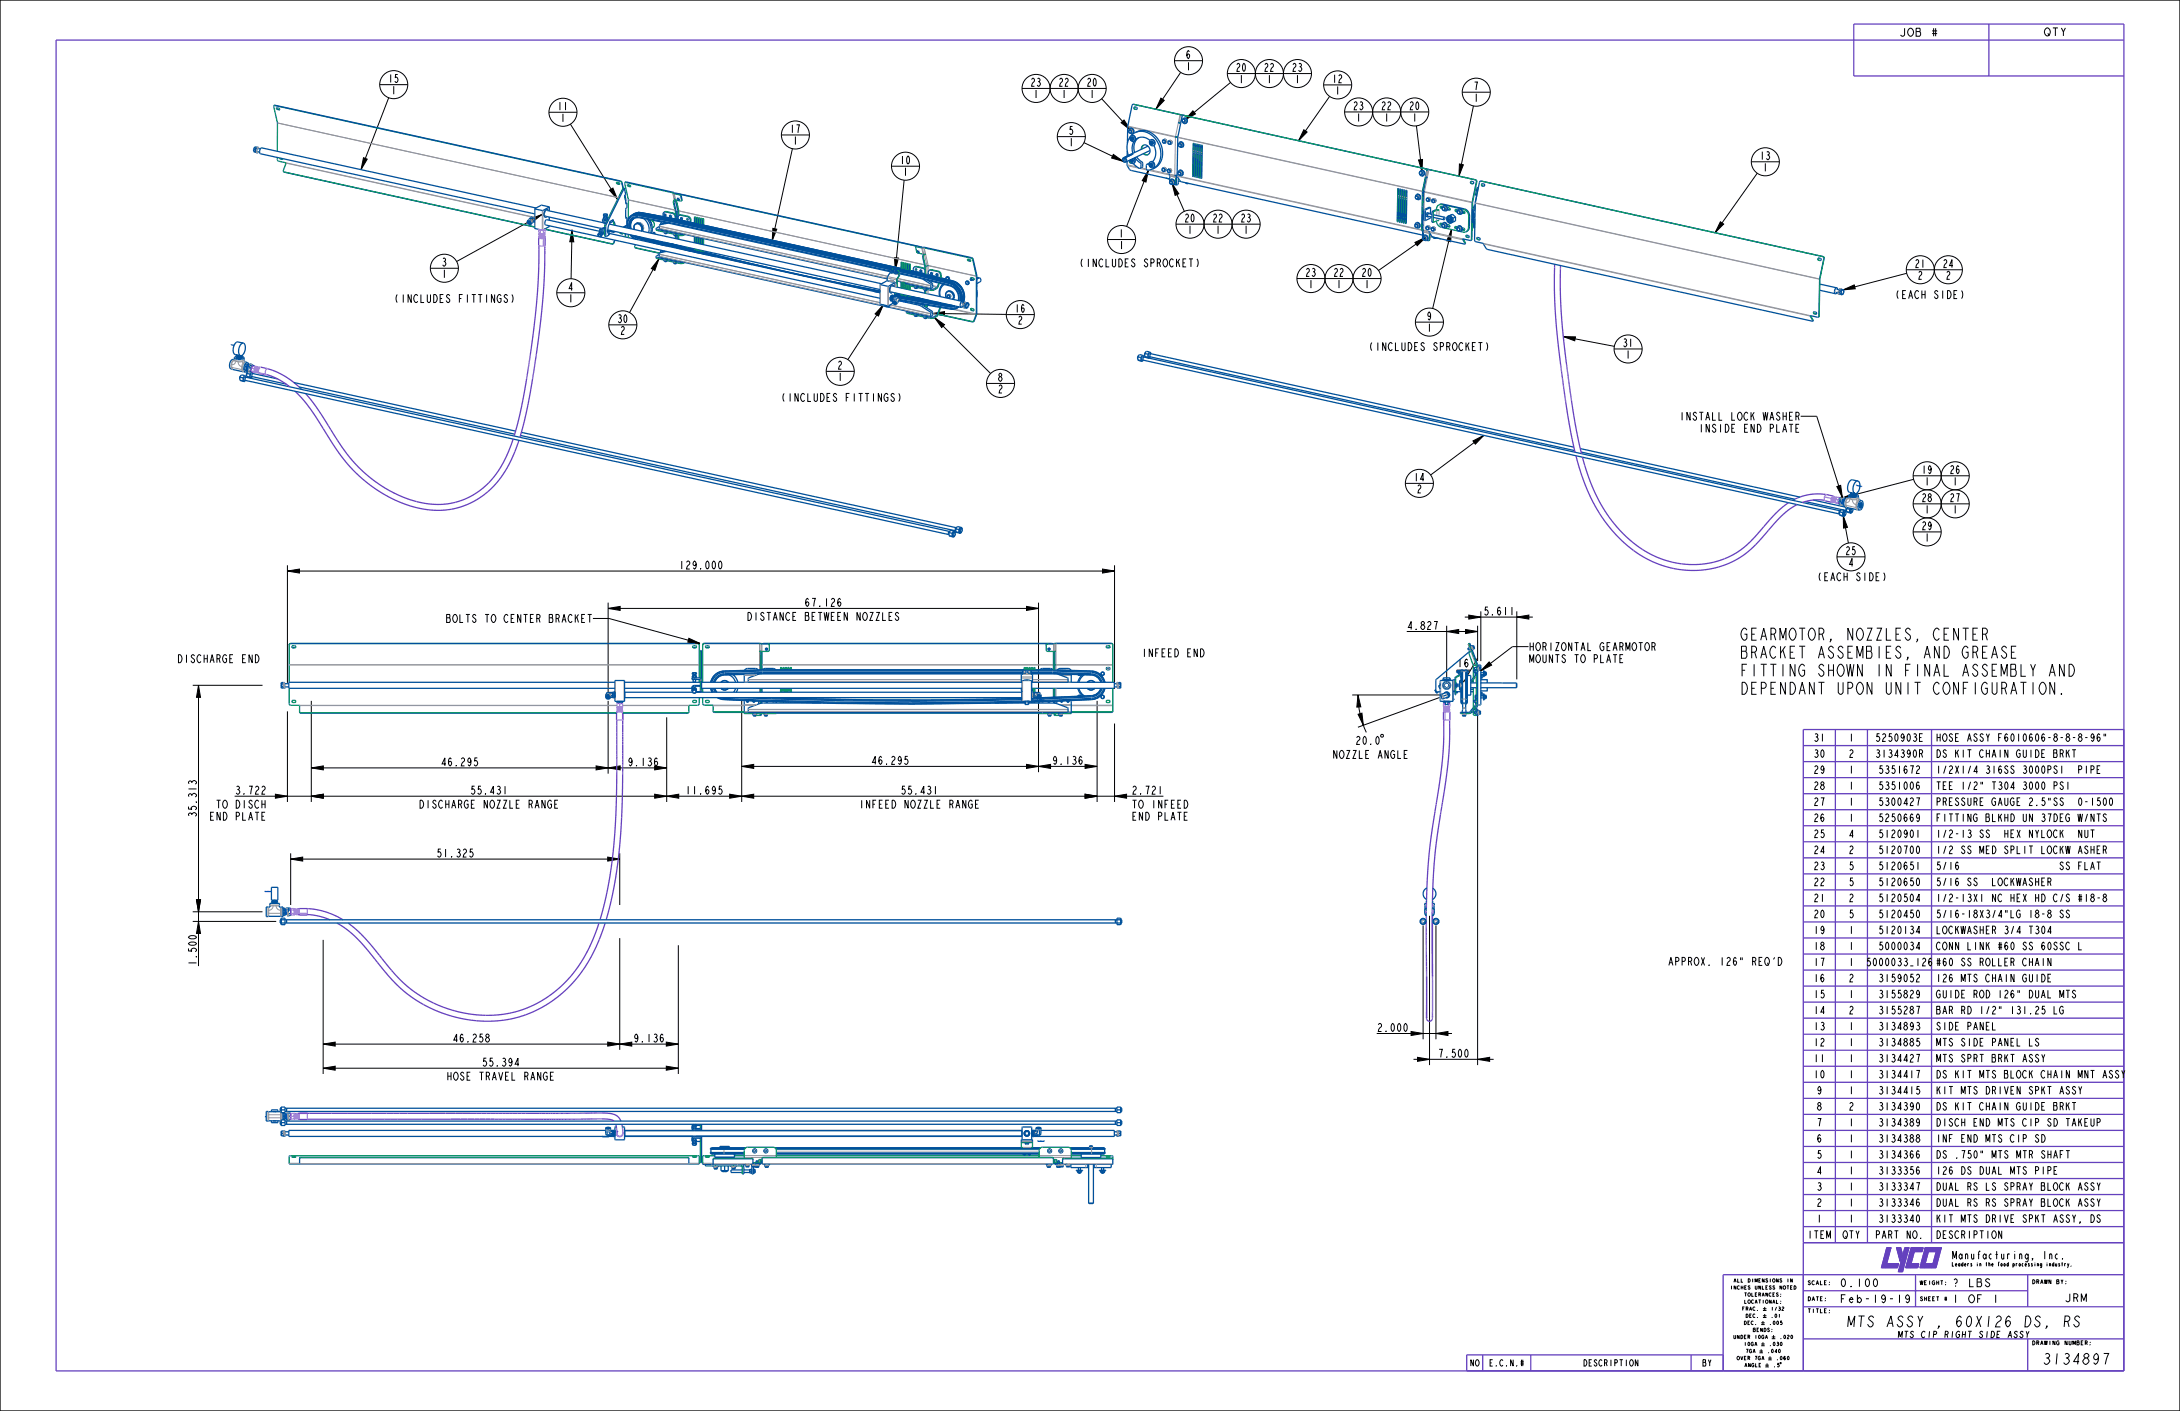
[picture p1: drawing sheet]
<svg xmlns="http://www.w3.org/2000/svg" width="864mm" height="559mm" viewBox="0 0 864 559" stroke-linecap="round" stroke-linejoin="round" font-family="sans-serif">
<defs><g id="words">
<g font-size="6.2">
<text x="689.2" y="253.5">GEARMOTOR, NOZZLES, CENTER</text>
<text x="689.2" y="260.7">BRACKET ASSEMBIES, AND GREASE</text>
<text x="689.2" y="267.8">FITTING SHOWN IN FINAL ASSEMBLY AND</text>
<text x="689.2" y="275">DEPENDANT UPON UNIT CONFIGURATION.</text>
</g>
<g font-size="5.6">
<text x="732.4" y="525.5">MTS ASSY , 60X126 DS, RS</text>
<text x="809.1" y="540.3">3134897</text>
</g>
<g font-size="4.1">
<text x="752.3" y="14.4">JOB</text>
<text x="764.7" y="14.4">#</text>
<text x="809.6" y="14.2">QTY</text>
<text x="469.6" y="23.2">6</text>
<text x="469.7" y="27.8">1</text>
<text x="489.4" y="28.3">20</text>
<text x="500.6" y="28.3">22</text>
<text x="511.7" y="28.3">23</text>
<text x="153.7" y="32.7">15</text>
<text x="408.1" y="34.2">23</text>
<text x="419.2" y="34.2">22</text>
<text x="430.3" y="34.2">20</text>
<text x="490.6" y="32.9">1</text>
<text x="501.8" y="32.9">1</text>
<text x="512.9" y="32.9">1</text>
<text x="527.6" y="32.8">12</text>
<text x="583.6" y="35.7">7</text>
<text x="154.9" y="37.3">1</text>
<text x="409.3" y="38.8">1</text>
<text x="420.4" y="38.8">1</text>
<text x="431.5" y="38.8">1</text>
<text x="528.8" y="37.4">1</text>
<text x="583.7" y="40.3">1</text>
<text x="220.7" y="43.6">11</text>
<text x="535.9" y="43.5">23</text>
<text x="547" y="43.5">22</text>
<text x="558.1" y="43.5">20</text>
<text x="221.9" y="48.3">1</text>
<text x="312.8" y="52.6">17</text>
<text x="423.2" y="53.3">5</text>
<text x="537.1" y="48.1">1</text>
<text x="548.2" y="48.1">1</text>
<text x="559.3" y="48.1">1</text>
<text x="314" y="57.2">1</text>
<text x="423.3" y="57.9">1</text>
<text x="356.4" y="65">10</text>
<text x="697" y="63.2">13</text>
<text x="357.6" y="69.6">1</text>
<text x="698.2" y="67.9">1</text>
<text x="469.1" y="87.9">20</text>
<text x="480.2" y="87.9">22</text>
<text x="491.3" y="87.9">23</text>
<text x="443.1" y="94">1</text>
<text x="470.3" y="92.6">1</text>
<text x="481.4" y="92.6">1</text>
<text x="492.5" y="92.6">1</text>
<text x="443.2" y="98.6">1</text>
<text x="174.8" y="105.4">3</text>
<text x="427.9" y="105.7">(INCLUDES SPROCKET)</text>
<text x="758.4" y="106">21</text>
<text x="769.5" y="106">24</text>
<text x="174.9" y="110">1</text>
<text x="517" y="109.5">23</text>
<text x="528.1" y="109.5">22</text>
<text x="539.2" y="109.5">20</text>
<text x="759.6" y="110.6">2</text>
<text x="770.7" y="110.6">2</text>
<text x="156.5" y="119.8">(INCLUDES FITTINGS)</text>
<text x="224.9" y="115.1">4</text>
<text x="225" y="119.7">1</text>
<text x="518.2" y="114.1">1</text>
<text x="529.3" y="114.1">1</text>
<text x="540.4" y="114.1">1</text>
<text x="750.9" y="118.3">(EACH SIDE)</text>
<text x="401.9" y="123.7">16</text>
<text x="244.4" y="127.8">30</text>
<text x="403.1" y="128.4">2</text>
<text x="565.1" y="126.7">9</text>
<text x="565.1" y="131.4">1</text>
<text x="245.6" y="132.4">2</text>
<text x="642.7" y="137.4">31</text>
<text x="542.6" y="138.8">(INCLUDES SPROCKET)</text>
<text x="643.9" y="142">1</text>
<text x="331.7" y="146.2">2</text>
<text x="331.7" y="150.9">1</text>
<text x="395.2" y="151">8</text>
<text x="395.2" y="155.6">2</text>
<text x="309.8" y="159">(INCLUDES FITTINGS)</text>
<text x="665.1" y="166.4">INSTALL LOCK WASHER</text>
<text x="672.7" y="171.2">INSIDE END PLATE</text>
<text x="560" y="190.6">14</text>
<text x="761.1" y="187.6">19</text>
<text x="772.2" y="187.6">26</text>
<text x="561.2" y="195.2">2</text>
<text x="762.3" y="192.2">1</text>
<text x="773.4" y="192.2">1</text>
<text x="761.1" y="198.7">28</text>
<text x="762.3" y="203.3">1</text>
<text x="772.2" y="198.7">27</text>
<text x="773.4" y="203.3">1</text>
<text x="761.1" y="209.8">29</text>
<text x="762.3" y="214.4">1</text>
<text x="731" y="219.7">25</text>
<text x="268.8" y="225.4">129.000</text>
<text x="732.2" y="224.3">4</text>
<text x="720.1" y="230">(EACH SIDE)</text>
<text x="295.7" y="245.7">DISTANCE BETWEEN NOZZLES</text>
<text x="318.5" y="240.2">67.126</text>
<text x="587.5" y="243.6">5.611</text>
<text x="176.5" y="246.5">BOLTS TO CENTER BRACKET</text>
<text x="557.3" y="249.3">4.827</text>
<text x="605.5" y="257.7">HORIZONTAL GEARMOTOR</text>
<text x="70.5" y="262.5">DISCHARGE END</text>
<text x="452.4" y="260.1">INFEED END</text>
<text x="605.5" y="262.4">MOUNTS TO PLATE</text>
<text x="536.8" y="294.8">20.0</text>
<text x="174.5" y="303.3">46.295</text>
<text x="248.5" y="303.3">9.136</text>
<text x="345" y="302.7">46.295</text>
<text x="416.7" y="302.7">9.136</text>
<text x="527.7" y="300.4">NOZZLE ANGLE</text>
<text x="93" y="314.5">3.722</text>
<text x="186.1" y="314.5">55.431</text>
<text x="271.3" y="314.5">11.695</text>
<text x="356.6" y="314.5">55.431</text>
<text x="448.2" y="314.5">2.721</text>
<text x="77.8" y="323.9" transform="rotate(-90 77.8 323.9)">35.313</text>
<text x="85.3" y="320.1">TO DISCH</text>
<text x="165.8" y="320.1">DISCHARGE NOZZLE RANGE</text>
<text x="340.1" y="320.1">INFEED NOZZLE RANGE</text>
<text x="448.2" y="320.1">TO INFEED</text>
<text x="82.8" y="324.9">END PLATE</text>
<text x="448.2" y="324.9">END PLATE</text>
<text x="172.7" y="339.4">51.325</text>
<text x="77.8" y="382.6" transform="rotate(-90 77.8 382.6)">1.500</text>
<text x="660.6" y="382.3">APPROX. 126&quot; REQ'D</text>
<text x="179.1" y="412.7">46.258</text>
<text x="250.8" y="412.7">9.136</text>
<text x="545.4" y="408.5">2.000</text>
<text x="569.5" y="418.7">7.500</text>
<text x="190.7" y="422.2">55.394</text>
<text x="176.8" y="427.8">HOSE TRAVEL RANGE</text>
<text x="773.1" y="498.7">Manufacturing, Inc.</text>
<text x="728.7" y="509.6">0.100</text>
<text x="773.1" y="509.6">?</text>
<text x="779.3" y="509.6">LBS</text>
<text x="728.7" y="515.9">Feb-19-19</text>
<text x="773.1" y="515.9">1</text>
<text x="779.3" y="515.9">OF</text>
<text x="788.6" y="515.9">1</text>
<text x="817.7" y="515.5">JRM</text>
</g>
<text font-size="4.1" fill="#00509b" x="577.1" y="264.2">16</text>
<g font-size="4">
<text x="718.3" y="293.6">31</text>
<text x="732.2" y="293.6">1</text>
<text x="743" y="293.6">5250903E</text>
<text x="766.8" y="293.6">HOSE ASSY F6010606-8-8-8-96&quot;</text>
<text x="718.3" y="300">30</text>
<text x="732.2" y="300">2</text>
<text x="743" y="300">3134390R</text>
<text x="766.8" y="300">DS KIT CHAIN GUIDE BRKT</text>
<text x="718.3" y="306.3">29</text>
<text x="732.2" y="306.3">1</text>
<text x="744.2" y="306.3">5351672</text>
<text x="766.8" y="306.3">1/2X1/4 316SS 3000PSI</text>
<text x="821.4" y="306.3">PIPE</text>
<text x="718.3" y="312.7">28</text>
<text x="732.2" y="312.7">1</text>
<text x="744.2" y="312.7">5351006</text>
<text x="766.8" y="312.7">TEE 1/2&quot; T304 3000 PSI</text>
<text x="718.3" y="319">27</text>
<text x="732.2" y="319">1</text>
<text x="744.2" y="319">5300427</text>
<text x="766.8" y="319">PRESSURE GAUGE 2.5&quot;SS</text>
<text x="821.4" y="319">0-1500</text>
<text x="718.3" y="325.4">26</text>
<text x="732.2" y="325.4">1</text>
<text x="744.2" y="325.4">5250669</text>
<text x="766.8" y="325.4">FITTING BLKHD UN 37DEG W/NTS</text>
<text x="718.3" y="331.7">25</text>
<text x="732.2" y="331.7">4</text>
<text x="744.2" y="331.7">5120901</text>
<text x="766.8" y="331.7">1/2-13 SS</text>
<text x="792.9" y="331.7">HEX NYLOCK</text>
<text x="821.4" y="331.7">NUT</text>
<text x="718.3" y="338.1">24</text>
<text x="732.2" y="338.1">2</text>
<text x="744.2" y="338.1">5120700</text>
<text x="766.8" y="338.1">1/2 SS MED SPLIT LOCKW ASHER</text>
<text x="718.3" y="344.4">23</text>
<text x="732.2" y="344.4">5</text>
<text x="744.2" y="344.4">5120651</text>
<text x="766.8" y="344.4">5/16</text>
<text x="814.3" y="344.4">SS FLAT</text>
<text x="718.3" y="350.8">22</text>
<text x="732.2" y="350.8">5</text>
<text x="744.2" y="350.8">5120650</text>
<text x="766.8" y="350.8">5/16 SS</text>
<text x="788.2" y="350.8">LOCKWASHER</text>
<text x="718.3" y="357.1">21</text>
<text x="732.2" y="357.1">2</text>
<text x="744.2" y="357.1">5120504</text>
<text x="766.8" y="357.1">1/2-13X1 NC HEX HD C/S #18-8</text>
<text x="718.3" y="363.5">20</text>
<text x="732.2" y="363.5">5</text>
<text x="744.2" y="363.5">5120450</text>
<text x="766.8" y="363.5">5/16-18X3/4&quot;LG 18-8 SS</text>
<text x="718.3" y="369.8">19</text>
<text x="732.2" y="369.8">1</text>
<text x="744.2" y="369.8">5120134</text>
<text x="766.8" y="369.8">LOCKWASHER 3/4 T304</text>
<text x="718.3" y="376.2">18</text>
<text x="732.2" y="376.2">1</text>
<text x="744.2" y="376.2">5000034</text>
<text x="766.8" y="376.2">CONN LINK #60 SS 60SSC L</text>
<text x="718.3" y="382.5">17</text>
<text x="732.2" y="382.5">1</text>
<text x="739.4" y="382.5">5000033_126</text>
<text x="766.8" y="382.5">#60 SS ROLLER CHAIN</text>
<text x="718.3" y="388.9">16</text>
<text x="732.2" y="388.9">2</text>
<text x="744.2" y="388.9">3159052</text>
<text x="766.8" y="388.9">126 MTS CHAIN GUIDE</text>
<text x="718.3" y="395.2">15</text>
<text x="732.2" y="395.2">1</text>
<text x="744.2" y="395.2">3155829</text>
<text x="766.8" y="395.2">GUIDE ROD 126&quot; DUAL MTS</text>
<text x="718.3" y="401.6">14</text>
<text x="732.2" y="401.6">2</text>
<text x="744.2" y="401.6">3155287</text>
<text x="766.8" y="401.6">BAR RD 1/2&quot; 131.25 LG</text>
<text x="718.3" y="407.9">13</text>
<text x="732.2" y="407.9">1</text>
<text x="744.2" y="407.9">3134893</text>
<text x="766.8" y="407.9">SIDE PANEL</text>
<text x="718.3" y="414.3">12</text>
<text x="732.2" y="414.3">1</text>
<text x="744.2" y="414.3">3134885</text>
<text x="766.8" y="414.3">MTS SIDE PANEL LS</text>
<text x="718.3" y="420.6">11</text>
<text x="732.2" y="420.6">1</text>
<text x="744.2" y="420.6">3134427</text>
<text x="766.8" y="420.6">MTS SPRT BRKT ASSY</text>
<text x="718.3" y="427">10</text>
<text x="732.2" y="427">1</text>
<text x="744.2" y="427">3134417</text>
<text x="766.8" y="427">DS KIT MTS BLOCK CHAIN MNT ASSY</text>
<text x="719.5" y="433.3">9</text>
<text x="732.2" y="433.3">1</text>
<text x="744.2" y="433.3">3134415</text>
<text x="766.8" y="433.3">KIT MTS DRIVEN SPKT ASSY</text>
<text x="719.5" y="439.7">8</text>
<text x="732.2" y="439.7">2</text>
<text x="744.2" y="439.7">3134390</text>
<text x="766.8" y="439.7">DS KIT CHAIN GUIDE BRKT</text>
<text x="719.5" y="446">7</text>
<text x="732.2" y="446">1</text>
<text x="744.2" y="446">3134389</text>
<text x="766.8" y="446">DISCH END MTS CIP SD TAKEUP</text>
<text x="719.5" y="452.4">6</text>
<text x="732.2" y="452.4">1</text>
<text x="744.2" y="452.4">3134388</text>
<text x="766.8" y="452.4">INF END MTS CIP SD</text>
<text x="719.5" y="458.7">5</text>
<text x="732.2" y="458.7">1</text>
<text x="744.2" y="458.7">3134366</text>
<text x="766.8" y="458.7">DS .750&quot; MTS MTR SHAFT</text>
<text x="719.5" y="465.1">4</text>
<text x="732.2" y="465.1">1</text>
<text x="744.2" y="465.1">3133356</text>
<text x="766.8" y="465.1">126 DS DUAL MTS PIPE</text>
<text x="719.5" y="471.4">3</text>
<text x="732.2" y="471.4">1</text>
<text x="744.2" y="471.4">3133347</text>
<text x="766.8" y="471.4">DUAL RS LS SPRAY BLOCK ASSY</text>
<text x="719.5" y="477.8">2</text>
<text x="732.2" y="477.8">1</text>
<text x="744.2" y="477.8">3133346</text>
<text x="766.8" y="477.8">DUAL RS RS SPRAY BLOCK ASSY</text>
<text x="719.5" y="484.1">1</text>
<text x="732.2" y="484.1">1</text>
<text x="744.2" y="484.1">3133340</text>
<text x="766.8" y="484.1">KIT MTS DRIVE SPKT ASSY, DS</text>
<text x="716" y="490.5">ITEM</text>
<text x="729.9" y="490.5">QTY</text>
<text x="743" y="490.5">PART NO.</text>
<text x="766.8" y="490.5">DESCRIPTION</text>
</g>
<g font-size="3.3">
<text x="752.2" y="529.8">MTS CIP RIGHT SIDE ASSY</text>
<text x="582.2" y="541">NO</text>
<text x="590" y="541">E.C.N.#</text>
<text x="627.3" y="541">DESCRIPTION</text>
<text x="674.3" y="541">BY</text>
</g>
<g font-size="2.1">
<text x="773.1" y="501.5">Leaders in the food processing industry.</text>
<text x="716" y="508.8">SCALE:</text>
<text x="760.4" y="508.8">WEIGHT:</text>
<text x="804.9" y="508.4">DRAWN</text>
<text x="814.2" y="508.4">BY:</text>
<text x="716" y="515.2">DATE:</text>
<text x="760.4" y="515.2">SHEET</text>
<text x="769.8" y="515.2">#</text>
<text x="716" y="519.9">TITLE:</text>
<text x="804.9" y="532.6">DRAWING</text>
<text x="817.3" y="532.6">NUMBER:</text>
</g>
<g font-size="1.8">
<text x="686.9" y="507.8">ALL</text>
<text x="692.4" y="507.8">DIMENSIONS</text>
<text x="707.4" y="507.8">IN</text>
<text x="685.6" y="510.6">INCHES</text>
<text x="691" y="513.4">TOLERANCES:</text>
<text x="695.1" y="510.6">UNLESS</text>
<text x="704.6" y="510.6">NOTED</text>
<text x="690.1" y="519">FRAC.</text>
<text x="691" y="516.2">LOCATIONAL:</text>
<text x="691.5" y="521.8">DEC.</text>
<text x="701.4" y="521.8">.01</text>
<text x="701.5" y="519">1/32</text>
<text x="690.8" y="524.6">DEC.</text>
<text x="694.4" y="527.4">BENDS:</text>
<text x="700.8" y="524.6">.005</text>
<text x="686.7" y="530.2">UNDER</text>
<text x="690.8" y="533">10GA</text>
<text x="694.9" y="530.2">10GA</text>
<text x="700.8" y="533">.030</text>
<text x="705" y="530.2">.020</text>
<text x="688.1" y="538.5">OVER</text>
<text x="691.5" y="535.7">7GA</text>
<text x="694.9" y="538.5">7GA</text>
<text x="700.1" y="535.7">.040</text>
<text x="703.6" y="538.5">.060</text>
<text x="691" y="541.3">ANGLE</text>
<text x="702.4" y="541.3">.5</text>
</g>
</g></defs>
<path d="M749.1 494.1l-2.1 8h-1.7z" fill="#6441be"/>
<path d="M749.1 494.1l-2.1 8h-1.7z" fill="none" stroke="#6441be" stroke-width=".4"/>
<path d="M747.4 494.1h1.7l-3.8 8z" fill="#6441be"/>
<path d="M747.4 494.1h1.7l-3.8 8z" fill="none" stroke="#6441be" stroke-width=".4"/>
<path d="M747.4 500.5h4.7l-5.1 1.6z" fill="#6441be"/>
<path d="M747.4 500.5h4.7l-5.1 1.6z" fill="none" stroke="#6441be" stroke-width=".4"/>
<path d="M747 502.1l5.1-1.6-.4 1.6z" fill="#6441be"/>
<path d="M747 502.1l5.1-1.6-.4 1.6z" fill="none" stroke="#6441be" stroke-width=".4"/>
<path d="M754.6 494.1h1.6l-4.2 9.5z" fill="#6441be"/>
<path d="M754.6 494.1h1.6l-4.2 9.5z" fill="none" stroke="#6441be" stroke-width=".4"/>
<path d="M756.2 494.1l-2.5 9.5h-1.7z" fill="#6441be"/>
<path d="M756.2 494.1l-2.5 9.5h-1.7z" fill="none" stroke="#6441be" stroke-width=".4"/>
<path d="M758.7 494.1l-2.1 8h-1.6z" fill="#6441be"/>
<path d="M758.7 494.1l-2.1 8h-1.6z" fill="none" stroke="#6441be" stroke-width=".4"/>
<path d="M757.1 494.1h1.6l-3.7 8z" fill="#6441be"/>
<path d="M757.1 494.1h1.6l-3.7 8z" fill="none" stroke="#6441be" stroke-width=".4"/>
<path d="M757 500.5h3.1l-3.5 1.6z" fill="#6441be"/>
<path d="M757 500.5h3.1l-3.5 1.6z" fill="none" stroke="#6441be" stroke-width=".4"/>
<path d="M756.6 502.1l3.5-1.6-.4 1.6z" fill="#6441be"/>
<path d="M756.6 502.1l3.5-1.6-.4 1.6z" fill="none" stroke="#6441be" stroke-width=".4"/>
<path d="M758.7 494.1h3.1l-3.5 1.6z" fill="#6441be"/>
<path d="M758.7 494.1h3.1l-3.5 1.6z" fill="none" stroke="#6441be" stroke-width=".4"/>
<path d="M758.3 495.7l3.5-1.6-.4 1.6z" fill="#6441be"/>
<path d="M758.3 495.7l3.5-1.6-.4 1.6z" fill="none" stroke="#6441be" stroke-width=".4"/>
<path d="M762.7 494.1h1.6l-2.1 8z" fill="#6441be"/>
<path d="M762.7 494.1h1.6l-2.1 8z" fill="none" stroke="#6441be" stroke-width=".4"/>
<path d="M762.7 494.1l-.5 8h-1.6z" fill="#6441be"/>
<path d="M762.7 494.1l-.5 8h-1.6z" fill="none" stroke="#6441be" stroke-width=".4"/>
<path d="M764.3 494.1h3.2l-3.6 1.6z" fill="#6441be"/>
<path d="M764.3 494.1h3.2l-3.6 1.6z" fill="none" stroke="#6441be" stroke-width=".4"/>
<path d="M763.9 495.7l3.6-1.6-.5 1.6z" fill="#6441be"/>
<path d="M763.9 495.7l3.6-1.6-.5 1.6z" fill="none" stroke="#6441be" stroke-width=".4"/>
<path d="M769 494.1l-2.1 8h-1.6z" fill="#6441be"/>
<path d="M769 494.1l-2.1 8h-1.6z" fill="none" stroke="#6441be" stroke-width=".4"/>
<path d="M767.5 494.1h1.5l-3.7 8z" fill="#6441be"/>
<path d="M767.5 494.1h1.5l-3.7 8z" fill="none" stroke="#6441be" stroke-width=".4"/>
<path d="M762.6 500.5h3.2l-3.6 1.6z" fill="#6441be"/>
<path d="M762.6 500.5h3.2l-3.6 1.6z" fill="none" stroke="#6441be" stroke-width=".4"/>
<path d="M762.2 502.1l3.6-1.6-.5 1.6z" fill="#6441be"/>
<path d="M762.2 502.1l3.6-1.6-.5 1.6z" fill="none" stroke="#6441be" stroke-width=".4"/>
<path d="M752.9 494.1l.7 2.4-.8 3z" fill="#6441be"/>
<path d="M752.9 494.1l.7 2.4-.8 3z" fill="none" stroke="#6441be" stroke-width=".4"/>
<path d="M751.3 494.1h1.6l-.1 5.4z" fill="#6441be"/>
<path d="M751.3 494.1h1.6l-.1 5.4z" fill="none" stroke="#6441be" stroke-width=".4"/>
<g fill="#000">
<path d="M444.1 48.6l1.2-1.1 2.6 4.1zM459.9 38.9l1.3 .9-3.3 3.5zM472.6 43.9l1 1.2-4.2 2.4zM516.5 51.4l1.3 .9-3.4 3.4zM144 62.5l1.5 .5-2.5 4.2zM241.4 75.3l1.4-.8 1.8 4.4zM441 61.2l4 2.7-4.6-1.3zM455 67.4l-1 4.7-1.5-.6zM464.3 72.7l2.7 4-1.5 .7zM562 63.3l1.5-.1-.2 4.8zM578.1 64.9l1.6 .4-1.7 4.5zM210 86.6l4.6-1.6-3.8 3z"/>
<path d="M226.6 91l.7 4.8h-1.6zM306.2 90.4l1.5 .4-1.8 4.5zM560.5 96l4.4-2.1-3.5 3.4zM575 90.9l-.3 4.8-1.6-.3zM681.5 87.8l1.3 .9-3.4 3.5zM261 102.5l-1.6 4.6-1.4-.8zM354.3 102l1.6 .2-1.2 4.7zM730.1 114.8l4.4-2 .4 1.6zM349.9 120.7l-1.9 4.5-1.3-.9zM369.4 124.1l4.8-.7-.1 1.6zM370.2 125.8l4 2.8-1.2 1.1zM619.3 133.3l4.8 .1-.3 1.6z"/>
<path d="M583.5 174.6l4.3-2.2-3.3 3.5zM730.3 197.1l4.4-2 .4 1.6zM730.2 204.3l1.7 4.5-1.6 .3zM113.9 226.2l4.7-.8v1.5zM436.8 225.4l4.7 .8-4.7 .7zM240.9 241l4.8-.8v1.5zM406.6 240.2l4.8 .8-4.8 .7zM573.1 250.1l4.8-.8v1.6zM580.6 249.3l4.8 .8-4.8 .8zM581.9 243.6l4.7 .8-4.7 .8zM600.9 244.4l4.7-.8v1.6zM78.6 271.4l.8 4.8h-1.6z"/>
<path d="M538 275.2l1.1 4.7-1.6 .1zM538 282.9l1.5-.5 .6 4.8zM109.1 314.5l4.8 .8-4.8 .8zM123.3 315.3l4.8-.8v1.6zM123.3 304.1l4.8-.8v1.6zM236.1 303.3l4.8 .8-4.8 .8zM240.9 304.1l4.8-.8v1.6zM259.3 314.5l4.8 .8-4.8 .8zM264.1 315.3l4.8-.8v1.6zM259.3 303.3l4.8 .8-4.8 .8zM293.8 315.3l4.8-.8v1.6zM289.1 314.5l4.7 .8-4.7 .8z"/>
<path d="M293.8 303.5l4.8-.8v1.6zM411.4 303.5l4.8-.8v1.6zM406.6 302.7l4.8 .8-4.8 .8zM429.8 314.5l4.8 .8-4.8 .8zM429.8 302.7l4.8 .8-4.8 .8zM441.5 315.3l4.8-.8v1.6zM115.1 340.2l4.8-.8v1.6zM240.7 339.4l4.8 .8-4.8 .8zM78.6 364.9l.8 4.8h-1.6zM77.8 356.3h1.6l-.8 4.8zM128 413.5l4.8-.8v1.6zM245.5 413.5l4.8-.8v1.6z"/>
<path d="M240.7 412.7l4.8 .8-4.8 .8zM264 412.7l4.7 .8-4.7 .8zM559 408.5l4.8 .8-4.8 .8zM561.5 418.7l4.8 .8-4.8 .8zM568.8 409.3l4.8-.8v1.6zM585.4 419.5l4.7-.8v1.6zM128 423l4.8-.8v1.6zM264 422.2l4.7 .8-4.7 .8z"/>
</g>
<g fill="none" stroke="#000" stroke-width=".4">
<path d="M150.4 33.5h11.1M154 38.7l-11 28.5M404.9 35h33.3M436.4 39.1l11.5 12.5M459.9 38.9l1.3 .9-3.3 3.5zM465.3 24h11.1M467.7 28.7l-9.8 14.6M486.2 29.1h33.3M487.5 32.7l-18.1 14.8M524.4 33.6h11.1M526.7 38.2l-12.3 17.5M579.3 36.5h11.1"/>
<path d="M217.5 44.5h11.1M226 49.2l18.6 29.7M309.5 53.5h11.2M313.9 58.9l-8 36.4M418.8 54.1h11.2M429.4 56.5l15.6 7.4M444.1 48.6l1.2-1.1 2.6 4.1zM472.6 43.9l1 1.2-4.2 2.4zM516.5 51.4l1.3 .9-3.4 3.4zM532.7 44.3h33.3M561.1 49.9l2.2 18.1M583.7 42l-5.7 27.8"/>
<path d="M144 62.5l1.5 .5-2.5 4.2zM241.4 75.3l1.4-.8 1.8 4.4zM353.2 65.8h11.1M358.2 71.4l-3.5 35.5M441 61.2l4 2.7-4.6-1.3zM455 67.4l-1 4.7-1.5-.6zM455 67.4l-8.7 22.3M464.3 72.7l2.7 4-1.5 .7zM464.3 72.7l4.9 11M562 63.3l1.5-.1-.2 4.8zM578.1 64.9l1.6 .4-1.7 4.5zM693.8 64.1h11.1"/>
<path d="M696.1 68.6l-16.7 23.6M210 86.6l4.6-1.6-3.8 3zM214.6 85l-33.7 18.6M226.6 91l.7 4.8h-1.6zM226.6 91l-.4 19.4M306.2 90.4l1.5 .4-1.8 4.5zM438.7 94.9h11.2M465.9 88.8h33.3M560.5 96l4.4-2.1-3.5 3.4zM564.9 93.9l-18.8 13.2M575 90.9l-.3 4.8-1.6-.3zM575 90.9l-7.4 31.3"/>
<path d="M681.5 87.8l1.3 .9-3.4 3.5zM170.5 106.2h11.1M220.6 115.9h11.1M261 102.5l-1.6 4.6-1.4-.8zM261 102.5l-11.6 21.3M354.3 102l1.6 .2-1.2 4.7zM513.8 110.3h33.3M730.1 114.8l4.4-2 .4 1.6zM755.2 106.8h22.2M755.3 108.2l-25.2 6.6M241.2 128.7h11.1M349.9 120.7l-1.9 4.5-1.3-.9z"/>
<path d="M349.9 120.7l-14 21.7M369.4 124.1l4.8-.7-.1 1.6zM369.4 124.1l29.2 .4M370.2 125.8l4 2.8-1.2 1.1zM370.2 125.8l22.2 22.1M398.6 124.6h11.1M560.7 127.6h11.1M619.3 133.3l4.8 .1-.3 1.6zM619.3 133.3l20.2 3.9M639.4 138.2h11.1M327.3 147.1h11.1M390.8 151.9h11.1"/>
<path d="M583.5 174.6l4.3-2.2-3.3 3.5zM587.8 172.4l-21.1 15.7M556.7 191.4h11.1M730.3 197.1l4.4-2 .4 1.6zM757.9 188.4h22.2M757.9 199.5h22.2M758.1 189.8l-27.8 7.3M730.2 204.3l1.7 4.5-1.6 .3zM730.2 204.3l2 10.8M757.9 210.7h11.1M113.9 226.2l4.7-.8v1.5zM113.9 223.9v46.5"/>
<path d="M113.9 226.2h327.6M240.9 238.7v35.7M411.4 238.7v35.7M436.8 225.4l4.7 .8-4.7 .7zM441.5 223.9v49M727.7 220.5h11.1M240.9 241l4.8-.8v1.5zM240.9 241h170.5M406.6 240.2l4.8 .8-4.8 .7zM557.3 250.1h28.1M573.1 250.1l4.8-.8v1.6zM573.1 247.8v22"/>
<path d="M580.3 244.4h26.9M580.6 249.3l4.8 .8-4.8 .8zM581.9 243.6l4.7 .8-4.7 .8zM585.4 247.8v14M586.6 242.1v19.7M600.9 244.4l4.7-.8v1.6zM600.9 242.1v27M76.4 271.4h27.6M78.6 271.4l.8 4.8h-1.6zM78.6 271.4v111.2M123.3 277.6v40M240.9 277.6v28.8"/>
<path d="M293.8 277.6v40M411.4 277.6v28.2M434.6 277.6v40M535.7 275.2h35.8M538 275.2l1.1 4.7-1.6 .1zM538 275.2a35.1 35.1 0 0 0 3.3 14.9M570.3 276.2l-32.4 11.8M585.3 260.6l-5.5 9.5-2.7-4.7M113.9 281.7v35.9M264.1 284.1v33.5M441.5 286.5v31.1M538 282.9l1.5-.5 .6 4.8z"/>
<path d="M547.2 290.9l.8 .2-.2 .8-.8-.3zM585.4 280.8v141M93 315.3h367.9M109.1 314.5l4.8 .8-4.8 .8zM123.3 315.3l4.8-.8v1.6zM123.3 304.1l4.8-.8v1.6zM123.3 304.1h140.8M236.1 303.3l4.8 .8-4.8 .8zM240.9 304.1l4.8-.8v1.6zM259.3 314.5l4.8 .8-4.8 .8zM259.3 303.3l4.8 .8-4.8 .8zM264.1 315.3l4.8-.8v1.6z"/>
<path d="M289.1 314.5l4.7 .8-4.7 .8zM293.8 315.3l4.8-.8v1.6zM293.8 303.5l4.8-.8v1.6zM293.8 303.5h140.8M406.6 302.7l4.8 .8-4.8 .8zM411.4 303.5l4.8-.8v1.6zM429.8 314.5l4.8 .8-4.8 .8zM429.8 302.7l4.8 .8-4.8 .8zM441.5 315.3l4.8-.8v1.6zM115.1 337.9v20.5M240.7 339.4l4.8 .8-4.8 .8zM245.5 337.9v20.5"/>
<path d="M77.8 356.3h1.6l-.8 4.8zM115.1 340.2l4.8-.8v1.6zM115.1 340.2h130.4M76.4 364.9h33M76.4 361.1h27.6M78.6 364.9l.8 4.8h-1.6zM128 372.2v53.1M245.5 371.5v44.3M268.7 374.3v51M563.8 366.5v45.1M566.3 362.7v59.1M568.8 366.5v45.1"/>
<path d="M128 413.5l4.8-.8v1.6zM128 413.5h140.7M240.7 412.7l4.8 .8-4.8 .8zM245.5 413.5l4.8-.8v1.6zM264 412.7l4.7 .8-4.7 .8zM545.4 409.3h29.8M559 408.5l4.8 .8-4.8 .8zM560 419.5h31.7M561.5 418.7l4.8 .8-4.8 .8zM568.8 409.3l4.8-.8v1.6zM585.4 419.5l4.7-.8v1.6zM128 423l4.8-.8v1.6z"/>
<path d="M128 423h140.7M264 422.2l4.7 .8-4.7 .8z"/>
<circle cx="156" cy="33.5" r="5.6"/>
<circle cx="410.4" cy="35" r="5.6"/>
<circle cx="421.5" cy="35" r="5.6"/>
<circle cx="432.7" cy="35" r="5.6"/>
<circle cx="470.8" cy="24" r="5.6"/>
<circle cx="491.8" cy="29.1" r="5.6"/>
<circle cx="502.9" cy="29.1" r="5.6"/>
<circle cx="514" cy="29.1" r="5.6"/>
<circle cx="529.9" cy="33.6" r="5.6"/>
<circle cx="584.8" cy="36.5" r="5.6"/>
<circle cx="223" cy="44.5" r="5.6"/>
<circle cx="315.1" cy="53.5" r="5.6"/>
<circle cx="424.4" cy="54.1" r="5.6"/>
<circle cx="538.2" cy="44.3" r="5.6"/>
<circle cx="549.3" cy="44.3" r="5.6"/>
<circle cx="560.4" cy="44.3" r="5.6"/>
<circle cx="358.7" cy="65.8" r="5.6"/>
<circle cx="699.3" cy="64.1" r="5.6"/>
<circle cx="444.3" cy="94.9" r="5.6"/>
<circle cx="471.4" cy="88.8" r="5.6"/>
<circle cx="482.5" cy="88.8" r="5.6"/>
<circle cx="493.6" cy="88.8" r="5.6"/>
<circle cx="176" cy="106.2" r="5.6"/>
<circle cx="226.1" cy="115.9" r="5.6"/>
<circle cx="519.3" cy="110.3" r="5.6"/>
<circle cx="530.4" cy="110.3" r="5.6"/>
<circle cx="541.6" cy="110.3" r="5.6"/>
<circle cx="760.7" cy="106.8" r="5.6"/>
<circle cx="771.8" cy="106.8" r="5.6"/>
<circle cx="246.7" cy="128.7" r="5.6"/>
<circle cx="404.2" cy="124.6" r="5.6"/>
<circle cx="566.3" cy="127.6" r="5.6"/>
<circle cx="645" cy="138.2" r="5.6"/>
<circle cx="332.9" cy="147.1" r="5.6"/>
<circle cx="396.4" cy="151.9" r="5.6"/>
<circle cx="562.3" cy="191.4" r="5.6"/>
<circle cx="763.4" cy="188.4" r="5.6"/>
<circle cx="763.4" cy="199.5" r="5.6"/>
<circle cx="774.6" cy="188.4" r="5.6"/>
<circle cx="774.6" cy="199.5" r="5.6"/>
<circle cx="763.4" cy="210.7" r="5.6"/>
<circle cx="733.3" cy="220.5" r="5.6"/>
</g>
<g fill="none" stroke="#6441be" stroke-width=".51">
<path d="M787.9 9.5v20.6M841.4 15.9h-819.2v527h819.2v-533.4h-107v20.6h107M714.4 295.3h127M727.1 288.9v203.2M739.8 288.9v203.2M765.2 288.9v203.2M841.4 288.9h-127v254M714.4 314.3h127M714.4 308h127M714.4 301.6h127M714.4 339.7h127M714.4 333.4h127"/>
<path d="M714.4 327h127M714.4 320.7h127M714.4 358.8h127M714.4 352.4h127M714.4 346.1h127M714.4 377.8h127M714.4 371.5h127M714.4 365.1h127M714.4 396.9h127M714.4 390.5h127M714.4 384.2h127M714.4 415.9h127"/>
<path d="M714.4 409.6h127M714.4 403.2h127M714.4 435h127M714.4 428.6h127M714.4 422.3h127M714.4 454h127M714.4 447.7h127M714.4 441.3h127M714.4 479.4h127M714.4 473.1h127M714.4 466.7h127M714.4 460.4h127"/>
<path d="M714.4 492.1h127M714.4 485.8h127M751.3 494.1h1.6l.7 2.4-.8 3zM754.6 494.1h1.6l-2.5 9.5h-1.7zM758.3 495.7h3.1l.4-1.6h-4.7l-2.1 8h4.7l.4-1.6h-3.1M758.7 494.1l-2.1 8M762.7 494.1h6.3l-2.1 8h-6.3zM763.9 495.7h3.1M764.3 494.1l-2.1 8M767.5 494.1l-2.2 8M714.4 511.2h88.9M714.4 517.5h127"/>
<path d="M747.4 500.5h4.7l-.4 1.6h-6.4l2.1-8h1.7l-2.1 8M758.8 504.8v12.7M762.6 500.5h3.2M803.3 504.8v12.7M841.4 504.8h-158.8v38.1M587.4 536.6v6.3M606.4 536.6v6.3M669.9 536.6v6.3M682.6 536.6h-101.6v6.3M714.4 530.2h127M803.3 530.2v12.7"/>
</g>
<path d="M0 0h863.6v558.8h-863.6z" fill="none" stroke="#000" stroke-width=".51"/>
<!-- layer: 0_COMPONENTS -->
<g fill="none" stroke="#00509b" stroke-width=".51">
<path d="M100.5 60l.9 .3M100.5 60l.6 .1M100.5 59l.6 .1M100.5 58.9v1.1M100.5 58.9v.1M101.1 59.1v1M101.5 58.6l-.3 1.4M101.6 58.5l-.4 .7v.8M101.6 58.3l-.6-.1-.5 .7M101.6 58.3l-.5 .8M101.6 58.3h.1M101.7 58.3l-.4 .8v1l.6 .4 .5-.3"/>
<path d="M102 58.8l-.3 .6 .1 .6M102 58.8l1.1 .2M102.1 58.8h.1M102.1 58.8h-.1M102.2 58.3h.1M102.2 58.3h-.5M102.2 58.3l.3 .6M108.5 41.9l.5-.2 136.7 30 .7 .5 .5 2.2 .4 .1M109.6 42.7l.3 .5 .9 .2M446.6 59.8l-.1 2M447.2 52.3l.5 .4M447.2 51.7v.6"/>
<path d="M447.4 51.4l-.2 .3M447.4 51.4l.3 .1M447.7 52.7l.3 .1M447.7 54.3l-.8 1.5-.4 1.8v2l.5 2M447.7 51.3l-.3 .1M447.7 51.3l.6 .1M447.7 51.5l-.5 .2M447.7 51.5l.3 .1M447.7 51.5l.4 .4M447.7 51.3h.1M447.7 50.9l-.5 .8M447.7 50.9l.7-.1 .6 .6 .2 .9-.5 .5"/>
<path d="M447.7 50.9h.7l.6 .6 .1 .7-.4 .6M447.8 52.7l.8 .2M447.9 55l.5 .4M448 51.6l.1 .3M448 51.3v.1M448 51.3h.1M448 54.3l-.2 .9 .8 .5M448 54.3l.7 .1M448.1 51.2v.1M448.1 51.2h.1M448.1 54.7l.5 .1-.1 .6M448.1 54.7l-.2 .3"/>
<path d="M448.1 54.7l.4 .2-.1 .5M448.1 51.2l-.1 .1M448.1 51.2l.6 .9-.7 .7M448.1 52.5l-.1 .3M448.1 52.5l-.4 .2M448.1 53.7h.1M448.1 51.9l.2 .3M448.1 51.9v.6M448.1 53.7l-.5 .6 .2 1 .6 .6 .8 .1M448.1 53.7l.9-.1 .7 .6 .1 1-.5 .7M448.1 51.2l-.4 .1M448.2 51.2h.1"/>
<path d="M448.3 53.6l-.2 .1M448.3 53.6l.7 .1 .6 .7 .1 .9-.4 .6M448.3 53.6h.1M448.3 52.7h.1M448.3 51.4l-.3 .2M448.3 51.4l.3 .7M448.3 52.2l-.2 .3M448.3 52.6v.1M448.3 52.6h.1M448.5 55.4h-.1M448.6 52.1l-.3 .6M448.6 52.1l-.3 .1"/>
<path d="M448.7 54.4l.3 .7M448.7 52.8l-.1 .1M449 55.1l-.4 .6M449 54.3h-1M449 54.3l.3 .7M449 54.3l-.3 .1M449.1 41.3l-.7 .5-1.6 8.2-.2 6.7M449.1 41.3l19.9 4.4M449.1 41.3h.1M449.3 55l-.7 .7M449.3 55l-.3 .1M449.3 55.9l-.8 2.3 .3 2.5"/>
<path d="M449.3 55.9l-.1 .1M449.7 42.4l-.4 .1-.1 .5 .8 .3M449.7 42.4h.1M449.7 42.4l.8 .3-.1 .5-.4 .2M449.7 52.5l-1.6 1.2M449.7 52.5l2.7-.8 2.8 .5 2.7 1.9 1.7 2.5 .9 3-.2 3.3-1.4 2.5-2.3 1.5M449.7 52.5l2.5-.5 2.6 .7 2.4 1.7 1.7 2.6 .9 2.9-.1 3-1.2 2.4-1.9 1.6M449.8 55.3l1.3-.8 1.4-.2 1.6 .4 1.5 .9M450 43.3v.1M451.1 54.5l-1.1 1-.6 1.5-.2 1.6 .3 1.8M452.1 59.1l.3-1.1 .9-.6 1.1 .2 .9 1 .3 1.4-.5 1-1 .4-1.2-.5M454.8 57.9l-9.7 4.6"/>
<path d="M455.5 56.2l.3 1 .3 .2 .5-.2M455.6 59.6l-9.7 4.6M455.8 56.4l.5 .2-.2 .5M455.8 56.4l-.1 .5 .4 .2M455.8 56.4l.4 .2-.1 .5M455.9 55.4l-.5 .6 .1 1 .6 .6 .8 .1M456 55.3l.8 .1 .6 .6 .1 1-.4 .6M456 55.3l-.1 .1M456 55.3l.7 .2 .6 .6 .1 .9-.3 .6M456 55.3h.1M456.1 56l-.6 .2M456.1 56l.5 .5"/>
<path d="M456.4 55.8l-.9 .4M456.4 55.8l.5 .5M456.4 55.8l-.3 .2M456.6 56.5v.7M456.9 56.3v.7l-.3 .2M456.9 56.3l-.3 .2M457.1 57.6l-.2 .1M457.1 57.6l.6 1.7 .1 1.8-.4 1.7-.9 1.2M460.5 56l.3 .5M460.6 55.6l-.1 .4M460.8 56.5l.5 .1M460.8 55.5l-.3 .5"/>
<path d="M460.8 55.5l-.2 .1M460.8 55.5l.6 .1M460.9 55.5l-.3 .1M460.9 55.4l.8-.2 .5 .7M461.1 55.4l-.3 .1M461.1 55.4l.3 .2M461.4 55.6l.2 .6M461.4 55.6l.2 .2M461.4 55.2l-.3 .2M461.4 55.2l-.5 .3M461.4 55.2l.5 .5M461.6 56.2l-.3 .4"/>
<path d="M461.6 56.2v.3M461.6 56.5l-.3 .1M461.6 55.8v.4M461.9 56.1h.1M461.9 56l.2 .1M461.9 55.7v.7l-.3 .1M461.9 55.7l-.3 .1M462 56.1h.1M462.1 56h-.2M462.1 56h.1M462.1 56.1h.1M462.1 56.1h-.1"/>
<path d="M462.1 56.1l-.2 .4-.5 .1M462.2 55.9h.1M462.2 55.9l-.1 .1M462.7 56.4l.2 .6M462.7 56.1v.3M462.9 57l.6 .1M463 56l-.3 .4M463 56l-.3 .1M463 56l.5 .1M463 55.9l-.3 .2M463.3 55.8l-.3 .2M463.3 55.8l.2 .3"/>
<path d="M463.3 55.7l-.3 .2M463.3 55.7h.6l.4 .7M463.3 55.7h.1M463.5 56.1l.2 .6M463.5 56.1l.3 .2M463.5 55.7l-.2 .1M463.5 55.7l-.5 .2M463.5 55.7l.6 .5M463.7 56.7l-.2 .4M463.7 56.7l.1 .3M463.8 57l-.3 .1M463.8 56.3l-.1 .4"/>
<path d="M463.9 57h.1M463.9 57l-.4 .1M464 56.6h.1M464 56.5h.2M464 56.4h.3M464.1 56.2l-.1 .7-.2 .1M464.1 56.2l-.3 .1M464.1 56.4h.1M464.2 56.6h-.1M464.2 56.5h.1M464.2 56.5l-.3 .5M464.3 56.4l-.1 .2"/>
<path d="M465.8 54.2l-.2 .1M466.6 54.3h-1M466.6 54.3l-.9-.2-.1 .2M466.6 54.3h.1M466.6 54.3l-.3 15.4 1.1 1.9 .5 .4 95.7 21.1M466.8 48.6l.9 .1M466.8 48.6h.2M466.8 48.5l1 .2M466.8 48.5v.1M466.8 57.4l.3 .6M466.9 57l-.1 .4M467.1 58l.5 .1"/>
<path d="M467.1 56.9l-.3 .5M467.1 56.9l-.2 .1M467.1 56.9l.6 .2M467.2 56.9l-.3 .1M467.4 56.3l-.4 .7M467.4 56.8l-.3 .1M467.4 56.8l.3 .3M467.4 56.7l-.2 .2M467.4 56.7l.8 .1 .1 .8M467.4 56.7h.1M467.5 58.2l.9 .1M467.5 56.2l.7 .1 .6 .6 .1 .8-.4 .5"/>
<path d="M467.5 56.2l-.1 .1M467.5 56.3l.7 .1 .5 .5 .1 .8-.3 .5M467.5 56.3h-.1M467.7 57.1l.2 .5M467.7 57.1l.3 .2M467.7 48.7h.1M467.7 56.7l-.3 .1M467.7 56.7l-.5 .2M467.7 56.7l.5 .5M467.9 57.6l-.3 .5M467.9 57.6v.4M467.9 58l-.3 .1"/>
<path d="M468 57.3l-.1 .3M468.1 58h.1M468.1 58l-.4 .1M468.2 57.5l.1 .1M468.2 57.2v.7l-.3 .1M468.2 57.2l-.2 .1M468.3 57.6h.1M468.3 47.9l.2 .4M468.3 47.9l.4 .5M468.4 57.5h.1M468.4 57.5l-.3 .5M468.4 57.4h-.2l.2 .1"/>
<path d="M468.5 58.2l-.1 .1M468.5 48.3l.2 .1M468.5 48.3h.1M468.5 48.3l.6 .6M468.5 47.3l-.2 .6M468.7 47.1l-.2 .2M468.7 47.1h.3M468.7 47.1l.9 .1M468.7 48.4h.4M468.9 45.7l-.6 .4-1.7 8.2M468.9 45.7h.1M468.9 45.7l115.6 25.5 .4 .7-1.7 8.3-.3 14.6-.3 .4"/>
<path d="M469 47.1l-.5 .2M469 47.1l.3 .1M469 47.1l.4 .4M469.1 48.9h.1M469.3 48.2l-.2 .2M469.3 48.2l-.6 .2M469.3 47.2l.1 .3M469.3 47.2h.3M469.3 47.1v.1M469.3 47.1h.1M469.4 47.1h.1M469.4 47.1h-.4"/>
<path d="M469.4 47.5l.1 .4M469.4 47.5l-.1 .7M469.4 47.1l.5 .4-.1 .7-.5 .3-.5-.1M469.5 47.9l-.2 .3M469.5 47.9h.3M469.5 46.7l-.9 .5M469.5 46.7h.1M469.6 46.7h.1M469.6 47.2l.2 .7M469.6 46.7l.6 .5 .1 .8-.5 .7-.6 .2M469.6 46.8l.7 .4v.9l-.4 .7-.7 .1M469.8 47.9l-.7 .5"/>
<path d="M472.8 56.8l.3 .3-.4 12.8-.2-.3zM472.8 57.5l.3 .1M472.8 57.2l.3 .1M473.6 57l.3 .2-.4 12.9-.2-.3zM473.6 57.7l.3 .1M473.6 57.4l.3 .1M474.4 57.2l.3 .2-.4 12.9-.2-.3zM474.4 57.9l.3 .1M474.4 57.6h.3M475.2 57.4l.3 .2-.4 12.8-.2-.2zM475.2 58.1h.3M475.2 57.7l.3 .1"/>
<path d="M476 57.5l.3 .3-.4 12.8-.2-.3zM476 58.2l.3 .1M476 57.9l.2 .1M476.2 58l.1 .1M476.2 57.6v.4zM101.1 60.1l.3 .1M101.2 60l.2 .2M101.2 60l.1 .2M101.8 60l.1 .1M101.9 60l.9 .3M101.9 60.1h.1M110.9 62.6l1.1 .4"/>
<path d="M112.4 68v.1M112.4 68.1l99.4 21.8M244.3 72.2l.3 .5 .9 .2M247.3 74.5l-7.3 14.7 .1 4.5M247.3 74.5l.6 2.4-.3 .4M247.5 72.4l.6-.3 18.5 4 1.3 .5M247.5 77.3l.4 3.3 .5-.1M247.6 77.3l.3 2.4M248.7 73.1l.3 .5 .8 .1M267.1 78.8l-.1 .1M267.5 79.1l-.5 1.1 .9 3.9M267.6 79.2l.9 4.3"/>
<path d="M267.6 76.6l97.6 21.4M268.3 79h.1M268.3 78.7v.3M268.3 78.7l.5 .1 .2 .4M268.4 79l.2 .3M268.4 79l.3-.1v.4M268.6 79.3h.1M268.7 78.3l-.4 .4M268.7 79.3h.1M269 79.2l-.3 .1M269.2 76.9l.6 .6 .4 1.6-.2 .4M269.3 78.9l-.3 .3"/>
<path d="M445.1 62.5l-.4 .5 .1 .7 .5 .5h.6M445.1 62.5l.2-.1-.1 .2M445.2 62.7h.4M445.2 62.6l-.4 .8 .7 .7 .6-.5-.5-.9M445.2 62.6v.1M445.6 62.7l.3-.1 .4 .7-.4 .9M446.5 63.9v1.6l1.5 2 15.4 3.4M447.5 63.5l.5 1 1.1 .2M447.5 63.8v.6l.7 .2M447.9 63.4l-.1 .5 .4 .2M447.9 63.4l.5 .2-.2 .5M448 63.4l.5 .2-.3 .5"/>
<path d="M448 63.4h-.1M448.2 63.1l.4 .4v.6l-.7 .1-.3-.8v.5l.6 .5 .5-.2M448.3 63.1l.4 .4M448.3 61h.5l-3.6 1.7M448.5 61.2h-.2M448.6 62.9l.4 .4M448.7 63.5v.7M448.9 64.7l1.6 1.5 1.2 .5M449 63.3v.7l-.3 .2M449 63.3l-.3 .2M449.1 62.7l.5 1.1-.5 .9M449.2 62.6l.5 1.2-.6 .9"/>
<path d="M449.6 62.4l2.3 2.3 .1 1.6-.3 .4M450.3 62.1l2.4 2.4-.1 1.6-.9 .6M454.4 65.1l-.3 1.6 .3 .6 .8 .1 1.4-.5M455.2 64.9l-.8 .2M455.2 64.7l-.8 .4M455.2 64.7h.1M455.6 64.7l-.2 .9 .8 .5M455.6 64.7l.6 .2M455.6 65.1l-.1 .5 .5 .2M455.6 65.1l.5 .2-.1 .5M455.7 64.1l-.5 .6 .1 1 .7 .7h.8M455.7 64.1l.8-.1 .7 .7 .2 1-.5 .6"/>
<path d="M455.7 65.1l.5 .2-.2 .5M455.7 65.1h-.1M455.8 64.1h-.1M455.8 64.1l.8 .1 .6 .6 .1 .9-.4 .6M455.8 64.1h.1M456.2 64.9l.3 .6M456.5 65.5l-.3 .6M456.5 64.7h-.9M456.5 64.7l.3 .7M456.5 64.7l-.3 .2M456.8 65.4l-.6 .7M456.8 65.4l-.3 .1"/>
<path d="M456.9 66.3l-.1 .1M460.3 67.2l.3 .5M460.4 66.8l-.1 .4M460.6 67.7l.5 .2M460.6 66.7l-.3 .5M460.6 66.7l-.2 .1M460.6 66.7l.6 .1M460.7 66.6l.8-.2 .5 .7M460.9 66.6l-.3 .1M460.9 66.6l.3 .2M461.2 66.8l.2 .6M461.2 66.8l.2 .2"/>
<path d="M461.2 66.4l-.3 .2M461.2 66.4l-.6 .3M461.2 66.4l.5 .5M461.4 67.4l-.3 .5M461.4 67.4v.3M461.4 67.7l-.3 .2M461.4 67v.4M461.7 67.3h.1M461.7 67.2l.2 .1M461.7 66.9v.7l-.3 .1M461.7 66.9l-.3 .1M461.8 67.3h.1"/>
<path d="M461.9 67.2h-.2M461.9 67.2h.1M461.9 67.3h.1M461.9 67.3l-.2 .4-.5 .1M462 67.1h.1M462 67.1l-.2 .2M462.5 67.6l.2 .6M462.5 67.3v.3M462.7 68.2l.6 .1M462.8 67.2l-.3 .4M462.8 67.2l-.3 .1M462.8 67.2l.5 .1"/>
<path d="M462.8 67.1l-.3 .2M463.1 67l-.3 .2M463.1 67l.2 .3M463.1 66.9l-.3 .2M463.1 66.9h.6l.4 .7M463.1 66.9h.1M463.2 68.9l.1 .5M463.2 68.9h.1M463.2 68.9l.2 3.1M463.3 67.3l.2 .6M463.3 67.3l.3 .2M463.3 66.9l-.2 .1"/>
<path d="M463.3 66.9l-.5 .2M463.3 66.9l.5 .5M463.4 72.5l.5 .4M463.4 71.9v.6M463.5 67.9l-.2 .4M463.5 67.9l.1 .3M463.6 68.2l-.3 .1M463.6 67.5l-.1 .4M463.6 71.6l-.2 .3M463.6 71.6l.3 .1M463.7 68.3h-.4M463.7 68.2v.1"/>
<path d="M463.8 67.8h.1M463.8 67.7h.2M463.8 67.6h.3M463.8 67.4v.7l-.2 .1M463.8 67.4l-.2 .1M463.9 72.9l.3 .1M463.9 71.5l-.3 .1M463.9 71.5l.6 .1M463.9 67.6h.1M463.9 71.7l-.5 .2M463.9 71.7h.3M463.9 71.7l.4 .4"/>
<path d="M463.9 71.5h.1M463.9 71.1l.7-.1 .6 .6 .2 .8-.5 .6M463.9 71.1l-.5 .7M463.9 71.1h.7l.6 .5 .1 .8-.4 .6M464 67.8h-.1M464 72.9l.8 .2M464 67.7h.1M464 67.7v.1M464 67.7l-.3 .5M464.1 67.6h.1M464.2 71.7l.1 .4M464.2 71.4v.2"/>
<path d="M464.3 71.4h.1M464.3 72.7l-.1 .3M464.3 72.7l-.4 .2M464.3 72.1l.2 .3M464.3 72.1v.6M464.3 71.4l-.4 .1M464.4 71.4l.5 .7-.3 .7M464.5 72.8h.1M464.5 71.6l-.3 .1M464.5 71.6l.3 .7M464.5 72.4l-.2 .3M464.6 72.8l-.4 .2"/>
<path d="M464.8 72.3l-.3 .5M464.8 72.3l-.3 .1M464.9 73l1.2 .3M464.9 73l-.1 .1M465.7 69.7l.1 3.5M465.8 73.2h.1M466.1 69.6l-.4 .1M466.1 69.6v3.7M466.3 69.4l-.2 .2M466.3 69.4h-.9l.3 .3M466.6 68.6l.3 .6M466.7 68.3l-.1 .3"/>
<path d="M466.8 71.8h.1M466.9 70.7l-.1 2-.7 .6M466.9 69.2l.5 .1M466.9 68.2l-.3 .4M466.9 68.2l-.2 .1M466.9 68.2l.6 .1M467 68.1l-.3 .2M467 71.8h-.2M467 71.8h.1M467.2 71.7l-.2 .1M467.2 67.5l-.4 .7M467.2 68l-.3 .2"/>
<path d="M467.2 68l.3 .3M467.2 67.9l-.2 .2M467.2 67.9h.7l.4 .7M467.2 67.9h.1M467.3 69.4l.9 .1M467.3 67.5h.7l.6 .6 .1 .8-.4 .5M467.3 67.5h-.1M467.3 67.5l.7 .1 .5 .5 .1 .8-.4 .5M467.5 68.3l.2 .6M467.5 68.3l.2 .2M467.5 67.9l-.3 .1M467.5 67.9l-.5 .2"/>
<path d="M467.5 67.9l.5 .5M467.7 68.9l-.3 .4M467.7 68.9v.3M467.7 69.2l-.3 .1M467.7 68.5v.4M467.9 69.2h.1M467.9 69.2l-.4 .1M468 68.7l.1 .1M468 68.4v.7l-.3 .1M468 68.4l-.3 .1M468.1 68.6v.1M468.1 68.8h.1"/>
<path d="M468.2 68.6v.1M468.2 68.7h.1M468.2 68.7l-.1 .1M468.2 68.7l-.3 .5M468.2 69.4v.1M468.3 69.4l-.1 .1M468.3 68.6h-.1M468.3 68.6h.1M469.7 72.4l.2 .2M469.7 72.4h.1M469.9 72.6h.1M469.9 72.6h.9"/>
<path d="M470 72.6l.6 .1M470 72.4v.2M470.6 72.6v.1M470.8 72.6l-.2 .1M470.8 72.6h.1M472.6 68.4l.3 .1M472.6 68l.3 .1M472.6 67.7l.3 .1M472.6 67.1l.3 .1M472.6 66.7l.3 .1M472.6 66.6l.3 .1M472.6 66.5l.3 .1"/>
<path d="M472.6 66.4l.3 .1M472.6 66.1l.3 .1M472.6 65.8l.3 .2M472.7 61.1l.3 .1M472.7 60.7h.3M473 61.2h.1M473.4 68.6l.3 .1M473.4 68.2l.3 .1M473.4 67.9l.3 .1M473.4 67.3l.3 .1M473.4 66.9l.3 .1M473.4 66.8l.3 .1"/>
<path d="M473.4 66.7l.3 .1M473.4 66.6l.3 .1M473.4 66.3l.3 .1M473.4 66.1l.3 .1M473.4 66l.3 .1zM473.5 60.8l.3 .1M473.6 70h.1M473.7 60.9l-.2 .1M474.2 68.8h.3M474.2 68.4l.3 .1M474.2 68.1l.3 .1M474.2 67.1l.3 .1"/>
<path d="M474.2 66.8l.3 .2h-.3M474.2 66.6h.3M474.3 61l.3 .1M474.4 70.2h.1M474.5 67.6l-.3-.1 .3 .1M474.5 66.3h-.3M475 68.9l.3 .1M475 68.6l.3 .1M475 68.3l.3 .1M475 67.3l.3 .1M475 67.2l.3 .1M475 67.1l.3 .1"/>
<path d="M475 67l.3 .1M475 66.8h.3M475 66.5l.3 .1M475 66.4l.3 .1M475.1 61.2l.3 .1M475.2 70.4h.1M475.3 67.8h-.3h.3M475.8 69.1l.3 .1M475.8 68.8l.3 .1M475.8 68.5l.3 .1M475.8 67.5l.3 .1M475.8 67.4l.3 .1"/>
<path d="M475.8 67.3l.3 .1M475.8 67.2l.3 .1M475.8 67h.3M475.8 66.7l.3 .1M475.8 66.6l.3 .1M475.9 61.4h.3M476.1 68l-.3-.1 .3 .1M553.8 79.4h.3M553.8 78.6h.3M553.8 74.7l.3 .3-.4 12.8-.2-.3zM553.8 75.4l.3 .1M553.8 75.1l.3 .1"/>
<path d="M554.6 79.5l.3 .1M554.6 78.7l.3 .1M554.6 74.9l.3 .2-.4 12.9-.2-.3zM554.6 75.6l.3 .1M554.6 75.3l.3 .1M555.4 79.7l.3 .1M555.4 78.9l.3 .1M555.4 75.1l.3 .2-.4 12.8-.2-.2zM555.4 75.8l.3 .1M555.4 75.5h.3M556.2 79.9h.3M556.2 79.1l.3 .1"/>
<path d="M556.2 75.3l.3 .2-.4 12.8-.2-.2zM556.2 76h.3M556.2 75.6l.3 .1M557 79.3h.3M557 75.4l.3 .3-.4 12.8-.2-.3zM557 76.1l.3 .1M557 75.8l.3 .1M560.7 78.1l.3 .6M560.7 77.8v.3M561 78.7l.5 .1M561 77.7l-.3 .4M561 77.7l-.3 .1"/>
<path d="M561 77.7l.5 .1M561 77.6l-.3 .2M561.3 77l-.5 .7M561.3 77.5l-.3 .2M561.3 77.5l.2 .3M561.3 77.4l-.2 .2M561.3 77.4h.7l.4 .7M561.3 77.4h.1M561.4 78.9l.8 .1M561.4 77h.7l.5 .6 .1 .8-.4 .6M561.4 77h-.1M561.4 77l.6 .1 .5 .5 .2 .8-.4 .6"/>
<path d="M561.5 77.8l.3 .6M561.5 77.8l.3 .2M561.5 77.4l-.2 .1M561.5 77.4l-.5 .2M561.5 77.4l.6 .5M561.8 78.4l-.3 .4M561.8 78.4v.3M561.8 78.7l-.3 .1M561.8 78v.4M561.9 78.8h-.3M562 78.7l-.1 .1M562.1 78.1l.1 .1"/>
<path d="M562.1 77.9l-.3 .1M562.1 77.9v.7l-.3 .1M562.2 78.3h.1M562.2 78.1l-.1 .1M562.2 78.2l-.1 .1M562.2 78.2h.1M562.3 78.2h.1M562.3 78.2l-.1 .1M562.3 78.2l-.3 .5M562.3 79h-.1M562.3 68.7l.1 .4M562.3 68.7l.4 .4"/>
<path d="M562.4 78.1l-.1 .1M562.4 78.1h.1M562.4 69.1h.3M562.4 69.1h.1M562.4 69.1l.7 .6M562.5 68.1l-.2 .6M562.7 67.8l-.2 .3M562.7 67.8l.3 .1M562.7 67.8l.9 .2M562.7 69.1l.4 .1M563 67.9l-.5 .2M563 67.9h.3"/>
<path d="M563 67.9l.4 .4M563.1 69.7h.1M563.2 68.9l-.1 .3M563.2 68.9l-.5 .2M563.3 67.9l.1 .4M563.3 67.9l.3 .1M563.3 67.8v.1M563.3 67.8h.1M563.4 67.8h.1M563.4 67.8l-.4 .1M563.4 68.3l.1 .3M563.4 68.3l-.2 .6"/>
<path d="M563.4 67.8l.4 .4M563.5 68.6l-.3 .3M563.5 68.6l.2 .1M563.5 67.5l-.9 .5M563.5 67.5h.1M563.5 66.6h.2M563.6 68l.1 .7M563.6 76.7l.3 .1M563.6 67.5l.5 .5 .1 .8-.4 .7-.7 .2M563.6 67.5h.1M563.6 76.3h.3M563.6 76.2l.3 .1"/>
<path d="M563.6 76.1l.3 .1M563.6 76l.3 .1M563.6 75.7l.4 .1M563.6 67.5l.6 .5 .1 .8-.4 .7-.8 .2M563.7 75.5l.3 .1M563.7 75.4l.3 .1M563.7 68.7l-.6 .5M563.8 77.6l.1 .1M563.8 68.2h.1M563.8 68.2l-.2 1-.8-.1M563.9 77.3h-.3l.3 2.3M563.9 75.9l-.2 15.1"/>
<path d="M564 75.8h.1M564 75.8l-.1 .1M564 75.8l.3 .3-.4-.2M564.8 70.1h.1M564.8 66.9h.1M564.8 70.1l.4 .1M564.9 66.9h.1M564.9 66.9l.3 .7-1.7 8.2-.3 15.2 .4 .7M565.1 79l.2 .6M565.1 70.3h.1M565.1 70.3l-1.1 5.5M565.1 70.3h.3"/>
<path d="M565.1 78.7v.3M565.2 70.3h.2M565.2 70.2l.2 .1M565.3 79.6l.6 .1M565.3 78.6l-.2 .4M565.3 78.6l-.2 .1M565.3 78.6l.6 .1M565.4 78.5l-.3 .2M565.4 70.3h.1M565.4 78.5l.8-.2 .5 .7M565.6 78.4l-.3 .2M565.6 78.4l.3 .3"/>
<path d="M565.9 78.7l.2 .6M565.9 78.7l.3 .2M565.9 78.3l-.3 .1M565.9 78.3l-.5 .2M565.9 78.3l.5 .5M566.1 79.3l-.2 .4M566.1 79.3l.1 .3M566.2 79.6l-.3 .1M566.2 78.9l-.1 .4M566.2 79.7h-.3M566.3 79.6l-.1 .1M566.4 79h.2"/>
<path d="M566.4 78.8l-.2 .1M566.4 78.8v.7l-.2 .1M566.5 79v.1M566.5 79.2h.1M566.6 79.1l-.1 .1M566.6 79.1h.1M566.6 79.1l-.3 .5M566.7 79h-.1M566.7 79h.1M567.2 79.5l.3 .6M567.2 79.1v.4M567.5 79l-.3 .5"/>
<path d="M567.5 79l-.3 .1M567.5 79l.5 .2M567.6 79l.7-.3 .6 .8M567.8 78.9l-.3 .1M567.8 78.9l.2 .3M568 79.2l.3 .5M568 79.2l.3 .2M568 78.8l-.2 .1M568 78.8l-.5 .2M568 78.8l.6 .4M568.3 79.7l-.3 .5M568.3 79.7v.4"/>
<path d="M568.3 79.4v.3M568.6 79.6h.1M568.6 79.5h.1M568.6 79.2l-.3 .2M568.6 79.2v.7l-.3 .2M568.7 79.6h.1M568.8 79.5h.1M568.8 79.6l-.3 .4-.4 .2M568.8 79.6h.1M568.9 79.5h.1M582.7 71.9l.9 .1 .1 .6h-1zM583.3 72.8h.1"/>
<path d="M584.9 77.4h.1M584.9 77.4v.3M585.5 74.3l-.4-.1-.6 3.1 .4 .1M587.3 72.8l-.4 .1v.5l.8 .3M587.3 72.8h.1M587.3 72.8l.8 .3v.5l-.4 .1M587.7 73.7h.1M209 87.6l-.1 .5 .4 .5 .6 .3 .5-.1M209 87.6l.4-.2 .7 .3 .4 .6-.1 .5M209.2 88h.1M209.2 88l.6 .6M209.2 87.8v.2"/>
<path d="M209.3 87.8h.1M209.3 87.9v.1M209.3 87.9l.6 .6M209.3 87.7v.2M209.3 87.9h.1M209.3 87.7h.1M209.3 87.7l-.1 .5 .6 .5M209.3 87.9l.6 .5M209.4 87.7h.2M209.4 87.7v.1M209.4 87.8h.1M209.4 87.8l.6 .6"/>
<path d="M209.4 87.8l.6 .5M209.5 87.7h.1M209.5 87.7l.6 .6M209.6 86.9l-.6 .7M209.6 86.9l-.1 .2M209.6 87.7l.6 .7M209.6 86.9h.1M209.6 87.7l.6 .5M209.6 87.7h.1M209.6 87.7l.6 .6M209.7 87.7l.4 .4M209.8 88.6h.1"/>
<path d="M209.9 88.5h.1M209.9 88.4h.1M210 88.4h.1M210 88.4h.2M210 88.3h.2M210.1 88.3h.1M210.1 88.5l-.3 .1M210.2 88.2h.1M210.2 88.5h.1M210.2 88.5h-.3M210.2 88.3h.1M210.2 88.4h-.3"/>
<path d="M210.2 88.4h.1M210.2 88.3v.1M210.2 88.4l-.4 .3M210.8 88l-.4 .8M211.7 87.5l.1 .5M211.7 87.5l.1 .1M211.7 87.6l-.5-.1-.4 .5M211.7 87.9l-.9 .4M211.7 87.9h.1M211.7 87.2v.3M211.7 87.2h.1M211.8 88v.1"/>
<path d="M211.8 86.8l-.1 .4M211.8 86.5h-1l-.7 .7M211.8 86.2l-1.4-.3-.8 1M211.8 82.7v7.8l3.2 .6 2.6-1.4M211.9 82.7h.1M212.4 82.4l-108.7-23.8-.5 .2-.3 .8v.9l.3 .4 108.6 23.8M213.9 90.9l.6 .3M213.9 90.9l.4 .1M215.5 90.9l-.6 .3M215.5 90.9l-.2 .1M215.6 90.9h-.1M215.6 90.9h.1"/>
<path d="M215.8 90.8l-.2 .1M215.8 85.6l.2 .1M215.8 85.6l22.2 4.8M215.8 88.4l.4 .7 132.5 29M215.8 88.4h.1M215.8 88.3l.3-.9 .5-.4 21 4.6M215.8 90.8l26.7 5.8 .6-.2 .5-1.3M215.9 90.6l-.1 .2M216 86h.1M216 86l.6-.2zM216.3 83.2l23 5.1M216.3 83.2l-.6 1.1 .1 1.3"/>
<path d="M216.5 83.2h-.2M216.7 82.9h.1M216.7 82.9l.4 .5zM216.7 82.9l-.6 .3-.5 1.1v1.2l.4 .5M217.6 89.7h.1M217.6 89.4v.3M217.6 82l-2.6 1.4-3.2-.7M217.6 86v1.2M217.6 82h.1M217.6 82l-3.1-.7-2.6 1.4M217.6 82v1.5M236.9 92.8l.8 .1 .4 .7-.8-.1z"/>
<path d="M237 92.6l-.2 .4 .6 .6M237 92.6l.7 .2M237.4 93.6l.7 .1M237.5 92.2l.1-.3 .6 .1 .5 .5-.2 .3M237.6 91.7l-.1 .5M237.6 91.7l.7 .2M237.6 91l.1 .6M237.6 91l2 .2M237.7 92l-.2 .3M237.7 92.8l.5 .5M238 92.3l-.7-.1-.3 .4M238 92.3l-.3 .5"/>
<path d="M238 92.3l.5 .6M238.2 93.3l-.1 .4M238.3 91.9l.5 .5M238.5 92.8h.1M238.4 92.8h.2M238.5 92.9l-.4 .8M238.5 92.9l-.3 .4M238.5 92.6l-.1 .2M238.6 91.4l.5 .5M238.6 91.4l-.7-.2-.3 .5M238.6 91.4l-.3 .5M238.7 86.9l.1 .8 1.4 .3"/>
<path d="M238.7 86.9l1.7 .6M238.8 92.4l-.2 .4M238.8 92.6l.7 .2M239 90.2l.6 .3M239 90.2l-.3 .3M239.1 86.6l-.4 .3M239.1 86.3l.1 .7M239.1 86.3l.7 .1M239.1 85.1l.7 .2M239.1 85.1v.6l.7 .1M239.1 91.9l-.5 .9M239.1 91.9l-.3 .5"/>
<path d="M239.2 84.8l-.1 .3M239.3 87h.1M239.3 87l.5 .1M239.3 85.9l-.2 .4M239.3 85.9l-.1 .3 .6 .1 .6-.1v-.3M239.3 84.8h1.1M239.3 84.8l-.1 .2 .6 .2 .7-.1-.1-.3M239.3 84.8h-.1M239.3 85.9h.1M239.3 85.7v.4M239.3 88.4h.1M239.3 87.9v.5"/>
<path d="M239.4 88.5l.4 .1M239.6 90.7l-1.5-.3-.5 .6M239.7 93.6l.4 .1M239.8 86.4v.7M239.8 85.3v.5M239.9 88.6h-.1M240.3 85.9h.1M240.3 85.7v.4M240.4 87l-.6 .1M240.4 87h.1M240.4 85.9h.1M240.4 84.8h.1"/>
<path d="M240.4 85.9l.1 .1M240.4 84.8l.2 .1M240.5 86.9l-.1 .1M240.5 85.7l-.7 .1M240.5 86.6v.3M240.5 86.5l.4 .1M240.5 86v.3l-.7 .1M240.5 86v.9M240.5 85.4v.3M240.6 84.9l-.1 .2-.7 .2M240.6 84.9l-.1 .8M240.8 91h.1"/>
<path d="M240.8 90.9l-.3 .5 .7 1.7-1.1 .6M240.8 91l.7 1.7-.3 .4M240.9 91.1l107.8 23.6M241 91.4l1.9 .5M241.1 91.5l2.1 .5M241.3 88.7l107.9 23.7M241.4 92.5l107.3 23.5M241.5 88.4l-.7 2.5M241.5 88.3h.1M242.9 87.6h.1M242.9 87v.6l-1.3 .7M242.9 87.6l.5 .6 .2 1"/>
<path d="M242.9 87l-1.4 .8v.6M242.9 87v.6M242.9 91.9l.3 .1M243 91.5l-.1 .4M243.3 91.6l-.1 .4M243.7 91.7l-.5 .3M245.6 92.1l1.1 .5M247.8 92.6v.8l-.3 .4M247.8 89.4v.8M247.9 86.1l.5 .1M248 86.4h.1M248 80.4l.4 .1"/>
<path d="M248.3 89.2l-1.4 .7M248.4 86.2l-.4 .2M248.4 86.2l-.1 2.3M248.4 80.5v1.8l-.5 .5 .1 3.6M248.7 87.1l-.4 1.5 .1 1.7M249.6 93l1.6 1.6M249.9 93.1l2.3 1.7M250.4 85.3l-1.7 1.8M250.4 85.3l1.2-.5h1.2l13.3 2.4 97.4 21.4 13 3.3M250.4 85.3l2.3-.4 13.2 2.4 88 19.3M250.4 85.1l2.4-.4 13.4 2.4 97.4 21.3 13 3.3 2.1 1 1.6 1.9 .9 2.4-.1 2.4M250.4 85.1l-1 .8-.7 1.2"/>
<path d="M250.5 85.7l-1 .7-.6 1.1-.2 2.8M250.5 85.7l2.2-.5 13.1 2.5M250.5 85.7l2.1-.4 13.2 2.4M250.7 93.2l1.9 1.2 10.3 2.8M250.8 86.2l1.9-.4 13.2 2.5 86.9 19M250.8 86.2l-.9 .7-.6 1-.1 2.6M250.8 86.2l-.9 .7-.5 1-.1 2.6M250.9 93.3l1.8 1.1 11.4 3M251 86.5l-.8 .7-.5 .9-.1 2.4M251.1 86.4l-.8 .8-.5 .9v2.5M251.2 86.5h.1M251.2 86.5l-.8 .7-.5 1v2.4"/>
<path d="M251.2 84.7l-.3 .2M251.2 84.7l2.4-.5 13.3 2.5 97.3 21.3 13.1 3.3 2.2 1.2 1.7 2.1 .7 2.6-.4 2.5M251.3 86.5l-.8 .7-.5 1v2.4M251.5 93.4l1.4 .6 20.8 5.5M251.6 98l9.6 2.3M251.8 88.6l1.2-.2 1.1 .7 .5 1.2-.3 1.3M251.8 88.6h1.1l1 .7 .4 1.1-.2 1.1M251.9 93.5l25 6.7M252 84.6l1.8-.1 13.1 2.4 97.3 21.4 13.1 3.3 2.1 1.1 1.6 2 .7 2.4-.3 2.4M252.2 88.5h-.1M252.2 88.5l1.2-.3 1.1 .9 .4 1.4-.5 1.1M252.2 93.5l27.7 7.4"/>
<path d="M252.6 88.6h.1M252.6 88.6l-.8 .1-.5 .6v1.6l-.1-1.3 .6-1M252.6 88.6l.8 .4 .6 .7 .3 1-.3 .8M252.7 93.7l3.4 .9M252.9 86.2h.1M252.9 86.2l-1.6 .3M252.9 86.2l-1.9 .3M252.9 84.1h.1M253 86.2l13 2.4 86.7 19M253.1 84l-.2 .1M253.1 84.1h.1M253.1 84.1h-.2"/>
<path d="M253.2 84.7l-1.5-.1-1.3 .5M253.9 84.2h-1.4l-1.3 .5M253.9 84.2h.1M253.9 84.2h.2M254 84.2l13 2.4M255 94.2h-.3M255 86.6l1.1 1.1 .7 1.4 .3 1.6-.2 1.4M256.1 94.6l.2-.2zM256.1 94.6l27.4 7.1M256.4 86.8l1.4 2.8v2.7M257.2 87l1.1 2.7-.2 2.7M257.3 87l.9 2.2"/>
<path d="M258.4 94.9l39.5 9.9M258.8 90.1h-.4M258.8 92.6l.3-.4 .2 .5M258.9 92.1l-.1 .5M258.9 92.1l.4 .1 .1 .5M259.1 92l-.2 .1M259.5 92.7h.1M260 90.5l.5 .4 8.7 1.9 1.5-.1M260 90.5v.5M261.3 89.7l-1.3 .8M261.3 89.7v1l90.2 19.7M261.3 89.6v.1"/>
<path d="M261.3 89.7h.1M261.4 89l-.1 .6M261.9 99.1l-.3 .9M262 87.9l-.4 1M262 88.7h.1M262 88.7l-.6 .3M263.1 91.9l.2 .5M263.1 84l-.4 .6-.1 1.2M263.1 84l3.7 .7 .6 .8 .1 1.2M263.1 91.9h.1M263.1 91.9l.7 .1M263.2 84.8l-.1 .5 .5 .2"/>
<path d="M263.2 84.8l.5 .2-.1 .5M263.2 92l.2 .1M263.2 96l2.9 .7a1263.1 1263.1 0 0 0 82.6 18.7M263.3 92.4h.1M263.3 92.4h.9M263.4 83.9l-.3 .1M263.4 92.4h.6M263.4 92.1v.3M263.4 92.1h.6M263.4 99.5l-2 .6M263.5 84.7l-.3 .1M263.9 85.4l-.3 .1"/>
<path d="M264 99.6l-2.6 .5M264 92.1v.3M264.1 88.3l-2 .3M264.2 92.4h-.2M264.2 92.4h.1M264.4 92.2l-.2 .2M264.7 88.4l-3.3 .6M265.4 85.3l-.1 .5 .4 .2M265.4 85.3l.4 .2-.1 .5M265.6 96.5l4.6 1.2M265.7 85.1l-.3 .2M265.8 87.7l87.4 19.2"/>
<path d="M265.8 87.7l87.5 19.1M265.9 96.6l4.4 1.1M266 87.1l97.4 21.4 13.1 3.3M266.1 85.8l-.4 .2M266.9 92.7l.2 .5M266.9 86.6h.1M266.9 92.7h.1M266.9 92.7l.6 .2M267 92.8l.2 .1M267 86.6l.2 .1M267 86.6l97.5 21.4 13.2 3.3 2.2 1.3 1.5 2.1 .7 2.5-.4 2.4M267.1 93.2h.1"/>
<path d="M267.1 93.2h.8M267.1 93.2l.1 .1M267.2 93.3h.6M267.2 92.9v.4M267.2 92.9h.5M267.4 96.9v.1M267.6 84l.3 .1M267.8 92.9v.4M267.9 97v.1M267.9 93.3v1.2M267.9 84.1v2.7M267.9 93.2l-.1 .1"/>
<path d="M268.2 93l-.3 .2M268.5 83.6l-.6 .5M268.5 83.6h.1M268.5 97.1h.1M268.5 93.1v1.6M268.5 83.5v.1M268.5 83.5h.1M268.6 83.5l-.1 .1M268.6 83.5v3.5M269 85.3l-.4 .9M269 85.3l3.7 .7 .6 .8 .1 1.2M269.3 85.2l-.3 .1"/>
<path d="M269.6 97.4h.1M269.8 86.2l-.1 .5 .4 .2M269.8 86.2l.4 .2-.1 .5M270 86.1l-.2 .1M270 97.5l.1 .1M270.2 97.5v.2M270.2 97.7l2.3 .6M270.3 97.7a1261.7 1261.7 0 0 0 78.4 17.6l-3.7-.7a1257.1 1257.1 0 0 1-72.5-16.3M270.4 86.8l-.3 .1M272 97.9l.1 .3M272.6 98.1h.1M272.6 98.1l-.1 .2"/>
<path d="M273.4 98.2v.3M275.2 98.6l.2 .2M275.2 93.7v2.4M275.3 85.9l-.1 2.5M276 98.8l.2 .2M276 93.9v2.4M276.1 86.1l-.1 2.5M276.8 98.9l.2 .3M276.8 94.1v2.4M276.9 86.3l-.1 2.5M277.6 99.1l.2 .2M277.6 94.2v2.5"/>
<path d="M277.7 86.4l-.1 2.5M278.4 99.3l.3 .2M278.4 94.4v2.4M278.5 86.6l-.1 2.5M363.3 99.8l.4-.1v.4M363.3 99.8h.1M363.3 99.8v.1M363.3 99.5v.3M363.3 99.5l.5 .1 .1 .5M363.3 99.9l.3 .2M363.4 97.6l-.6 .3M363.7 99.2l-.4 .3"/>
<path d="M364.3 99.7l-.4 .4M364.7 97.9l.6 .1M365.3 98h1l18.6 4 .6 .6 1.5 6.7-.1 15-1 2.9-.7 .3-13.6-3M553.6 86.3l.3 .1M553.6 86.2h.3M553.6 85.9h.3M553.7 84.9h.3M553.7 84.8h.3M553.7 84.7h.3M553.7 84.6l.3 .1M553.7 84.4h.3M553.7 84.1l.3 .1"/>
<path d="M553.7 84.1h.3M553.7 81.5l.3 .1M553.9 87.7h.1M553.9 85.3h-.3l.3 .1M554.4 86.5l.3 .1M554.4 86.3l.3 .1M554.4 86l.3 .1M554.4 85.4l.3 .1-.3-.1M554.5 85l.3 .1M554.5 84.9l.3 .1M554.5 84.8l.3 .1M554.5 84.8h.3"/>
<path d="M554.5 84.5l.3 .1M554.5 84.3l.3 .1M554.5 84.2l.3 .1M554.5 81.7l.3 .1M554.7 87.9h.1M555.2 86.7h.3M555.2 86.5l.3 .1M555.2 86.2h.3M555.3 85.2h.3M555.3 85.1h.3M555.3 85h.3M555.3 84.9l.3 .1"/>
<path d="M555.3 84.7h.3M555.3 84.4l.3 .1M555.3 81.9h.3M555.5 85.6h-.3l.3 .1M556 86.8l.3 .1M556 86.6l.3 .1zM556 86.3l.3 .1M556 85.7l.3 .1-.3-.1M556.1 85.3l.3 .1M556.1 85.2l.3 .1M556.1 85.1l.3 .1M556.1 85.1h.3"/>
<path d="M556.1 84.8l.3 .1M556.1 84.5l.3 .2M556.1 82.1h.3M556.8 87l.3 .1M556.8 86.8h.3zM556.8 86.5h.3M556.9 85.5h.3M556.9 85.4h.3M556.9 85.3h.3M556.9 85.2l.3 .1M556.9 85h.3M556.9 84.7l.3 .1"/>
<path d="M556.9 84.7h.3M556.9 82.2l.3 .1M557 80.1h.3M557.1 85.9h-.3h.3M560.5 89.3l.3 .6M560.5 89v.3M560.8 89.9l.5 .1M560.8 88.9l-.3 .4M560.8 88.9l-.3 .1M560.8 88.9l.5 .1M561.1 88.2l-.5 .7M561.1 88.8l-.3 .1"/>
<path d="M561.1 88.8l.2 .2M561.1 88.6l-.2 .2M561.1 88.6h.7l.4 .7M561.1 88.6h.1M561.1 90.1l.9 .1M561.2 88.2h.7l.6 .7v.8l-.5 .5M561.2 88.2h-.1M561.2 88.2l.6 .1 .6 .6v.8l-.4 .5M561.3 89l.3 .6M561.3 89l.3 .2M561.3 88.6l-.2 .2M561.3 88.6l-.5 .3"/>
<path d="M561.3 88.6l.6 .5M561.6 89.6l-.3 .4M561.6 89.6v.3M561.6 89.9l-.3 .1M561.6 89.2v.4M561.7 90h-.3M561.8 89.9h.1M561.8 89.9l-.1 .1M561.9 89.3l.1 .1M561.9 89.1l-.3 .1M561.9 89.1v.7l-.3 .1M562 89.5h.1"/>
<path d="M562 89.3l-.1 .1M562 89.4l-.1 .1M562 89.4h.1M562.1 89.4h.1M562.1 89.4l-.3 .5M562.1 89.3v.1M562.2 89.3h.1M563.4 88.5l.3 2.3M563.4 88.5h.3M563.4 88l.3 .1M563.4 88l.3 .1zM563.4 87.7h.3"/>
<path d="M563.4 86.7h.3M563.4 86.6h.4M563.4 86.5h.4M563.4 86.4l.4 .1M563.4 86.2h.4M563.4 87l.3 .2zM563.4 85.9h.4h-.4M563.5 83.7l.3 .1M563.6 91.1l-.1 3.7 .3 .1M563.6 91.1l.3 .1M563.7 91h.1M563.7 91l.2 .2"/>
<path d="M563.7 91l-.1 .1M563.7 94.6l.5 .5M563.7 94v.6M563.7 91.4l.2 2.2M563.8 85.3l.3 .2M563.8 85.3l.3 .1M563.8 94.9h.1M563.8 84.6v.7M563.8 84.6h.3M563.9 93.6l-.1 .4M563.9 93.8l-.2 .2M563.9 93.8h.3"/>
<path d="M563.9 91.2l-.2 .2M563.9 91.2h.1M564.1 84.1l-.3 .5M564.2 95.1h.3M564.2 93.6l-.3 .2M564.2 93.6l.6 .2M564.2 93.8l-.5 .2M564.2 93.8l.3 .1M564.2 93.8l.5 .5M564.2 93.6h.1M564.2 93.2l.7-.1 .6 .6 .2 .9-.4 .6M564.2 93.2l-.3 .4"/>
<path d="M564.2 93.2h.7l.6 .6 .1 .8-.3 .6M564.3 95.1l.9 .1M564.5 93.9l.2 .4M564.5 93.6v.1M564.6 93.6h.1M564.6 93.5v.1M564.6 93.6l.6 .8-.7 .7M564.6 94.9l-.1 .2M564.6 94.9l-.4 .2M564.7 94.3l.1 .3M564.7 94.3l-.1 .6M564.7 93.5h-.1"/>
<path d="M564.7 93.5l-.5 .1M564.7 93.5h.1M564.8 95h.1M564.8 93.8l-.3 .1M564.8 93.8l.3 .6M564.8 94.6l-.2 .3M564.9 95h-.1M564.9 90.2l.2 .6M564.9 95h.1M564.9 85.6l.9 .3M564.9 85.6l.6 .1M564.9 84.8v.8"/>
<path d="M564.9 84.8l.6 .1M564.9 89.9v.3M565.1 94.4l-.3 .2M565.1 94.4l-.3 .6M565.1 90.8l.5 .1M565.1 89.8l-.2 .4M565.1 89.8l-.2 .1M565.1 89.8l.6 .1M565.2 89.7l-.3 .2M565.2 95.2l.8 .1M565.3 95.2h-.1M565.4 89.6l-.3 .2"/>
<path d="M565.4 89.6l.3 .3M565.5 85.7l.3 .2M565.5 89.5l-.3 .2M565.5 89.5h.6l.4 .7M565.5 89.5h.1M565.5 84.9v.8M565.7 89.9l.2 .6M565.7 89.9l.3 .2M565.7 89.5l-.3 .1M565.7 89.5l-.5 .2M565.7 89.5l.5 .5M565.8 84.6l-.3 .3"/>
<path d="M565.8 84.6l-.3 1 .2 .2 .3-.1M565.8 84.6l.3-.1 .2 .2M565.9 84.4l.4 .3M565.9 84.4l-.6-.2-.4 .6M565.9 84.4l-.1 .2M565.9 90.5l-.3 .4M565.9 90.5l.1 .3M566 90.8l-.4 .1M566 90.1l-.1 .4M566 95.3l.2-.5-.1-3.2 1 1.9 .6 .4 12.7 2.7M566 85.7l-.2 .2M566 85.7l1.3 .3"/>
<path d="M566.1 82.1l-2 1-.1 4 .6 .2M566.1 82.1h.1M566.1 90.8h.1M566.1 90.8l-.4 .1M566.1 82.1l.6 .1M566.2 95.2l-.2 .1M566.2 90.2l.2 .1M566.2 90l-.2 .1M566.2 90v.7l-.2 .1M566.3 90.2v.1M566.3 84.7l1 .2M566.3 90.4h.1"/>
<path d="M566.4 90.3l-.1 .1M566.4 90.3h.1M566.4 90.3l-.3 .5M566.5 90.2l-.1 .1M566.5 90.2h.1M566.7 85.8l-.1 .6-2 .9M566.7 82.2v2.6M566.7 82.2l-2 1-.1 4.1M567 90.7l.2 .6M567 90.3v.4M567.2 91.3l.6 .1M567.3 90.2l-.3 .5"/>
<path d="M567.3 90.2l-.3 .1M567.3 90.2l.5 .2M567.3 83.7l-.1 4.3 .6 .1M567.3 83.7l.5 .2M567.5 80.1l.5 .1M567.6 90.1l-.3 .1M567.6 90.1l.2 .3M567.6 90l-.2 .2M567.6 90h.7l.3 .7M567.6 90h.1M567.8 86.1l4.2 .9M567.8 93.9l.2 .4"/>
<path d="M567.8 90.4l.3 .5M567.8 90.4l.3 .2M567.8 90l-.2 .1M567.8 90l-.5 .2M567.8 90l.6 .5M568 94.3h.1M568 85.1l4.3 .9M568 94.3h.9M568.1 90.9l-.3 .5M568.1 90.9v.4M568.1 94.3h.6M568.1 91.3l-.3 .1"/>
<path d="M568.1 94v.3M568.1 90.6v.3M568.3 80.1l-.3 .1M568.4 90.8h.1M568.4 90.7h.1M568.4 90.5l-.3 .1M568.4 90.5v.7l-.3 .1M568.4 90.7v.2M568.5 90.9h.1M568.5 90.8h.1M568.6 90.7h.1M568.5 90.8v.1"/>
<path d="M568.5 90.8l-.2 .5-.4 .1M568.7 94.2v.1M568.9 94.3h-.2M568.9 94.3h.1M569 94.2l-.1 .1M569.2 83l-1.9 .7M570.1 81.1l1.4-.3 8.7 1.9 1.1 .7 .8 1.8v4.8l-.4 1.1-1 .7M570.8 88.4l.1 .4 .3 .3M570.8 88.4h.1M570.9 81.7l.1 .4 .4 .3M570.9 81.7h.1M571.2 89.3l.3 .6"/>
<path d="M571.3 89l-.1 .3M571.3 82.6l.3 .6M571.4 82.2l-.1 .4M571.5 89.9l.5 .1M571.5 88.9l-.2 .1M571.5 88.9l-.3 .4M571.5 88.9l.5 .1M571.5 88.8l-.2 .2M571.5 88.8l.6-.3 .5 .3 .2 .7-.3 .4M571.6 83.2l.5 .1M571.6 82.1l-.2 .1M571.6 82.1l-.3 .5"/>
<path d="M571.6 82.1l.6 .2M571.7 82.1l-.3 .1M571.8 88.2l-.5 .7M571.8 88.7l-.3 .2M571.8 88.7l.2 .3M571.9 90.1l.8 .1M571.9 88.2h.7l.6 .6 .1 .8-.5 .6M571.9 88.2h-.1M571.9 88.2h.6l.6 .6 .1 .8-.4 .5M571.9 81.9l-.2 .2M571.9 81.5l.8-.1 .6 .7 .1 .8-.5 .6M571.9 81.5l-.4 .7"/>
<path d="M571.9 81.5h.7l.6 .6 .1 .8-.4 .6M571.9 82l-.3 .1M571.9 82l.3 .3M572 81.9l.9 .4-.2 .9M572 81.9h-.1M572 83.4l.9 .1M572 89l.3 .2M572 89l.3 .6M572.1 88.6l-.3 .1M572.1 88.6l-.6 .2M572.1 88.6l.5 .5M572.2 82.3l.2 .2"/>
<path d="M572.2 82.3l.2 .5M572.2 81.9l-.3 .1M572.2 81.9l-.5 .2M572.2 81.9l.5 .5M572.3 86l.1 .6-.4 .4M572.3 86l-.4 .5 .1 .5M572.3 89.6l-.3 .4M572.3 89.6v.3M572.3 89.9l-.3 .1M572.3 89.2v.4M572.4 82.8l-.3 .5M572.4 82.8v.4"/>
<path d="M572.4 83.2l-.3 .1M572.4 82.5v.3M572.5 89.9l-.4 .1M572.5 89.9h.1M572.6 83.2l-.3 .1M572.6 89.1l-.3 .1M572.6 89.1v.7l-.3 .1M572.7 83.2h-.1M572.7 82.4l-.3 .1M572.7 82.4v.7l-.3 .1M572.8 90.1l-.1 .1M572.8 90.2h-.1"/>
<path d="M573.2 85.9v1.5l.6 .7a1.15 1.15 0 0 0 1.8-.1M573.3 89.5l1 .3M573.4 82.8l1 .3M573.5 85.8l.9-.2 .9 .6 .3 1.1-.5 .9-.8 .1-.8-.6-.3-1zM573.8 86.2l-.4 .7 .5 .8M573.8 86.2h.1M573.9 87.7l.6 .1M573.9 86.2l-.4 .7 .4 .8M573.9 86.2l.6 .1M574 86.6l-.2 .5 .4 .3M574 86.6h.1M574 86.6l-.1 .5 .3 .3"/>
<path d="M574 86.1h.6l.4 .5 .1 .7-.3 .5M574 86.1h-.1M574 86.1l-.2 .1M574.1 87.8l.5 .1M574.2 86.6h-.2M574.2 86.6l.3 .4-.1 .4M574.2 86.6l.3 .7M574.4 87.4h.1M574.4 87.4h-.2M574.5 85.3l-1.3 .6M574.5 85.3l1.1 1.1M574.5 87.8l.2 .1"/>
<path d="M574.5 86.3h.2M574.5 86.3l.4 .9-.4 .6M574.7 86.3l.3 .9-.3 .7M574.8 86.3h-.1M574.8 87.8l-.1 .1M574.8 87.8h-.1M575.4 84.9l-.9 .4M575.4 84.9l-2.2 1M575.4 84.9l1.2 1M575.6 86.4v1.6M576.6 85.9l-1 .5M576.6 85.9v1.6l-1 .5"/>
<path d="M576.7 89.7v.5l.5 .2M576.7 89.7h.1M576.8 83l.1 .5 .4 .2M576.8 83h.1M577.2 90.6l.2 .6M577.2 90.3v.3M577.3 83.9l.2 .6M577.3 83.6v.3M577.4 91.2l.6 .1M577.4 90.2l-.2 .1M577.4 90.2l-.2 .4M577.4 90.2l.6 .1"/>
<path d="M577.5 90.1l-.3 .2M577.5 90.1l.5-.3 .5 .3 .3 .6-.3 .5M577.5 84.5l.6 .1M577.6 83.5l-.3 .1M577.6 83.5l-.3 .4M577.6 83.5l.5 .1M577.6 83.4l-.3 .2M577.7 89.5l-.4 .7M577.7 90l-.3 .2M577.7 90l.3 .3M577.8 91.4l.9 .1M577.8 83.2l-.2 .2"/>
<path d="M577.9 82.8l-.5 .7M577.9 83.3l-.3 .2M577.9 83.3l.2 .3M577.9 83.2l.9 .4-.2 .9M577.9 83.2h-.1M577.9 84.7l.9 .1M578 82.8h.7l.5 .6 .1 .8-.4 .6M578 82.8h-.1M578 82.8h.6l.5 .6 .1 .8-.3 .5M578 90.3l.3 .2M578 90.3l.2 .6M578 89.9l-.3 .1"/>
<path d="M578 89.9l-.5 .2M578 89.9l.5 .5M578.1 83.6l.3 .2M578.1 83.6l.3 .6M578.1 83.2l-.2 .1M578.1 83.2l-.5 .2M578.1 83.2l.6 .5M578.2 89.5h-.5M578.2 89.5l.9 .9v.7l-.4 .4M578.2 90.9l-.2 .4M578.2 90.9l.1 .3M578.3 91.2l-.3 .1"/>
<path d="M578.3 90.5l-.1 .4M578.3 89.4l-.6 .1M578.3 89.4l.6 .4 .3 .6-.1 .7-.4 .4M578.4 84.2l-.3 .4M578.4 84.2v.3M578.4 84.5l-.3 .1M578.4 83.8v.4M578.4 91.2l-.3 .1M578.4 91.2h.1M578.5 91.2h-.1M578.5 91.2h.1M578.5 90.4l-.2 .1"/>
<path d="M578.5 90.4v.7l-.2 .1M578.6 84.5l-.4 .1M578.6 84.5h.1M578.7 83.7l-.3 .1M578.7 83.7v.7l-.3 .1M578.9 84.7l-.1 .1M578.9 84.8h-.1M579.2 90.8l1 .3M579.3 84.1l1 .2M580.5 96.3l-.1 .3M580.8 93.2l1 .1 .1 .7-.9-.1zM582.6 95.2l-3.2-.6 1 2"/>
<path d="M582.8 95.1l-.2 .1M583.3 83.9l.2 1.9-.3 1.7M583.3 83.3l.4 2.5-.5 2.3M583.3 83l.6 2.6-.5 2.4M583.3 82.8l.6 2.7-.5 2.5M583.3 82.1l.6 .1M583.3 88.1l.5 .1M583.4 88l-.2 .3M583.8 87.2l-.1 3 .4 .1M583.8 87.2l.4 .1M583.9 84.7l.4 .1M583.9 81.4v1.9h.4"/>
<path d="M583.9 81.4l.4 .1M583.9 86l.4 .1M584.3 86.8l-.5 .4M584.4 81.1l-.5 .3M584.4 80.3l-.2 14.9 .4 .5 3 .7 1.1 2 .6 .4 128.9 28.3M584.4 80.3l1.7-8.1 .6-.5 135.5 29.9M584.4 80v.3M585.3 94.1h.1M585.3 94.1l-.1 .7 1 .2M585.3 94.1l.9 .2v.6M586.2 94.9h.1M259.9 101.6l.5 .4 8.8 1.9 1.5-.1"/>
<path d="M259.9 101.6v.4M261.2 100.7l-1.3 .9M261.2 100.7v1.1l107.5 23.5M261.2 100.7h.1M261.2 100.3v.4M261.4 100.1l-.2 .2M263.1 103l.2 .5M263.1 103h.1M263.1 103l.6 .1M263.2 103.1l.2 .1M263.3 103.5h.1M263.3 103.5h.8"/>
<path d="M263.4 103.5h.6M263.4 103.2v.3M263.4 103.2h.5M264 103.2v.3M264.1 103.5h-.1M264.1 103.5h.1M264.3 103.3l-.2 .2M266.8 103.8l.2 .5M266.9 103.8h.1M266.9 103.8l.6 .2M267 103.9l.1 .1M267 104.3h.1"/>
<path d="M267 104.3h.9M267 104.3l.1 .1M267.1 104.4h.7M267.1 104h.6M267.1 104v.4M267.8 104v.4M267.9 104.3l-.1 .1M267.9 104.3h.1M268.1 104.1l-.2 .2M333.2 112.6l15.5 3M346.2 115.4l2.5 .5M348.7 112.7v7.7l3 .7"/>
<path d="M351.5 111.3l-2.8 1.4M351.5 111.3l3 .7M352 111.4l1-.4 1.1 .4 .8 1 .3 1.3M352.7 118.1l.2 1M352.7 118.1h.1M352.7 118v.1M352.7 115.6l.2 .1M352.7 115.6l28 6.1M352.8 107.6l.1 .4M352.8 107.6l.2 .4M352.8 107.6h.1M352.8 118.1l.1 .8"/>
<path d="M352.8 118.1h.1M352.8 107.4v.1M352.8 107.4v.2M352.8 108l-1.2 1.6-.1 1.7M352.8 118v.1M352.9 116h.1M352.9 107.3l-.1 .1M352.9 107.3h.1M352.9 116l.6-.3zM352.9 117.9l-.1 .1M352.9 117.9h.1M352.9 117.8h.1"/>
<path d="M352.9 118.9l.1 .2M352.9 117.7v.1M352.9 117.7l-.1 .4M352.9 118.9l.3 .3M353 118.1v.6M353 119.1h.1M353 118.1h.1M353 118.1l.1 1M353 118.7h.1M353 118.5l.1 .6M353 118.5l.2 .1M353 117.9v.2"/>
<path d="M353 117.9h.1M353 108h-.1M353 107.1l.9-.2 .3 .5-.2 .4M353 107.1l-.1 .2M353 107.1l.2 .1M353 118.2v.3M353 118.2h.1M353 108h.1M353 107.4l-.1 .1M353 107.4h.1M353.1 119.1h.1M353 117.8h.1"/>
<path d="M353 117.8v.3M353 108h-.2M353.1 117.9l-.1 .3M353.1 117.9h.1M353.1 108l.2 .1M353.1 119.1l.1 .1M353.1 117.3l-.3 1.3M353.1 107h.1M353.2 107.4h-.2M353.2 107.4h.1M353.2 107h.1M353.2 117.2l-.3 .5"/>
<path d="M353.2 119.2h.1M353.2 119.2l.4 .2M353.2 117l-.5 1.1M353.2 113.2l28 6.2M353.2 113.2l-.6 1.1 .1 1.3M353.2 117.2l-.3 .6M353.2 117l-.5 1.2 .3 .9M353.2 107.2l-.3 .1M353.2 107.2l.4 .3M353.2 107.2h.3M353.2 118.6l.3 .4M353.3 117.3l-.3 .6"/>
<path d="M353.3 107.4l.1 .3M353.3 108.1h.2M353.3 107.9h-.1M353.3 107.9h.1M353.3 117.3l-.2 .5M353.3 117.3h.3M353.3 117l-.1 .2M353.4 106.9l.5 .1 .2 .6M353.4 106.7l-.3 .3M353.4 106.7l2.2 .4 .5 1.6M353.4 107.8l-.4 .2M353.4 107.8l-.1 .1"/>
<path d="M353.4 107.7h.1M353.4 113.2h-.2M353.4 117h-.2M353.4 108l-.1 .1M353.5 107.2l.1 .3M353.5 107h-.3h.6l.2 .6M353.5 107l.2 .1M353.5 106.9l.4 .5-.2 .6M353.5 106.9l-.3 .1M353.5 117h-.2M353.5 117h.1M353.5 119l.1 .4"/>
<path d="M353.5 119l.2 .2M353.5 118l-.3 .6M353.5 118v1M353.5 117.1l-.5 .9 .1 1M353.5 106.6l-.1 .1M353.5 112.9h.1M353.5 112.9l.5 .5zM353.5 112.9l-.6 .3-.5 1.1v1.1l.5 .6M353.6 117h.1M353.6 107.9l-.2 .1M353.6 107.9l-.1 .2M353.6 107.5v.2"/>
<path d="M353.6 107.5l.1 .2M353.6 117.1l-.3 .2M353.6 117h-.2M353.6 117.3l-.1 .7M353.6 107.7h.1M353.6 107.7v.2M353.6 118.5l.1 .2M353.6 119.3v.5l.4 .5 .6 .3 .5-.1M353.6 119.3l.5-.2 .7 .3 .4 .6-.1 .5M353.6 117l-.5 .7M353.7 117h.1M353.7 118.2v.4"/>
<path d="M353.7 118.7h.1M353.7 118.5v.1M353.7 118.2v.3M353.7 118.6h.1M353.7 117l-.1 .1M353.7 118.7l.1 .2M353.7 118.5h.1M353.7 118.7l.4 .1M353.7 108h.1M353.7 118.8h.1M353.7 107.1l.2 .5M353.7 107.1l-.2 .1"/>
<path d="M353.7 118.8l.1 .1M353.7 107.7l-.1 .2M353.7 117l-.2 .1M353.7 118v.2M353.7 118h.1M353.7 117.9v.3M353.7 117.9h.1M353.8 117.9h-.1M353.8 117.9l-.2 .6M353.8 117.8v.1M353.8 117.8h.1M353.8 118.9h.1"/>
<path d="M353.8 117.7v.1M353.8 117.7h.1M353.8 117.6l.8 .3-.3 .7M353.9 119.7h.1M353.9 119.7l.6 .6M353.9 107.6l-.2 .4M353.9 107.6l-.2 .1M353.9 119.5v.2M353.9 119.5h.1M354 119.6v.1M354 119.6l.6 .6M354 119.4v.2"/>
<path d="M354 107.8l-.5 .3M354 117.2l-.4 .1M354 117.2l.5 .2M354 117.2l-.5 .8M354 119.6h.1M354 107.6l-.2 .3M354 119.4h.1M354 119.4l-.1 .5 .6 .5M354 119.6l.6 .5M354 119.4h.3M354 117.3l-.2 .3M354 117.3h.1"/>
<path d="M354.1 117.3l1.5 .4M354.1 118.8l-.5 .5M354.1 119.4v.1M354.1 119.4h-.1M354.1 119.4h.2M354.1 119.5h.1M354.1 107.6l-.2 .2M354.1 119.5l.6 .6M354.1 119.5l.6 .5M354.2 119.4h.1M354.2 119.4l.6 .6M354.2 118.6l-.1 .2"/>
<path d="M354.2 118.6v.2M354.3 119.4l.6 .7M354.3 118.6h.1M354.3 117l.2 .4M354.3 117h-.6M354.3 117l-.3 .2M354.3 119.4l.5 .5M354.3 119.4h.1M354.3 119.4l.6 .6M354.4 119.4l.4 .4M354.4 107.7v.2M354.5 117.3l21.8 3.8 1.3-.1"/>
<path d="M354.5 117.2l23 3.8M354.5 117.1l22.8 3.9M354.5 117l19.4 3.4M354.5 116.7l18.2 3.2M354.5 116v1.3M354.5 116.5l13.3 2.4M354.5 107.7h-.1M354.5 107.7h.1M354.5 112l-2.6 1.4-3.2-.7M354.5 112v1.5M354.5 107.9l-.2 .3 .3 .1M354.5 107.9l.1 .4"/>
<path d="M354.5 107.6v.1M354.5 117.4h.1M354.5 116.4v.1M354.6 107.4l.8-.2 .4 .8M354.6 107.4l-.1 .2M354.6 107.4l.2 .1M354.6 107.7v.1M354.6 107.7h.1M354.6 108.3l.3 .1M354.8 120h.1M354.8 107.7h.1M354.8 107.7h-.2"/>
<path d="M354.8 107.3v.1M354.8 107.5l-.3 .1M354.8 107.5l.2 .1M354.8 107.5h.3M354.8 119.9h.1M354.8 107.3l.5 .1M354.9 119.9h.1M354.9 107.8l.1 .2M354.9 120v.1M354.9 108.4h.2M354.9 116.1l-.4 .3M354.9 108.2h-.1"/>
<path d="M354.9 108.2h.1M355 107.6l.2 .2M355 108.1l-.4 .2M355 108.1l-.1 .1M355 108.1h.1M355 108h.1M355.1 107.5l.1 .3M355.1 107.3l.5 .5-.3 .5M355.1 107.3h-.3M355.2 107.2l-.3 .1h.6l.2 .7M355.2 107.2l.4 .5-.2 .5M355.2 108.3l-.3 .1"/>
<path d="M355.2 108.3l-.1 .1M355.2 107.8v.2M355.2 107.8l.1 .2M355.2 108h.1M355.2 108v.3M355.3 108.3h.1M355.3 107.4l.2 .5M355.3 107.4l-.2 .1M355.3 108l-.1 .3M355.4 111.3l13.4 2.9M355.5 106.9l7.9 1.8 13.9 3.6 1.6 1.2 1.3 1.8 .6 2v2M355.5 119.7l-.4 .8"/>
<path d="M355.5 107.9l-.2 .4M355.5 107.9l-.2 .1M355.6 117.7l.7 .6v.3M355.6 117.7l-.8 1.2M355.7 108l-.2 .2M355.8 108l-.7 .4M355.9 117.9l20.5 3.6 1.9-.3M356 118l20.3 3.5 2-.3M356 107.4l7.3 1.6M356.1 108.4l20.8 5 1.3 .9 1 1.4 .5 1.6-.1 1.7M356.1 108l20.9 5.2 1.4 1 1.1 1.5 .5 1.7-.1 1.7M356.1 108.7h.1"/>
<path d="M356.1 119.1l8.6 2 3.9 2.5 .1 1.7M356.1 108.8h.1M356.2 118.9l20.3 3.5M356.3 108.8h.1M356.3 108.8l-1 1.9-.1 3M356.3 108.8v.2M356.3 118.6l-.9 1.4M356.3 118.6l-.9 1.1M356.4 118.6l20 3.5 2.2-.4M357 116.5l.3 .3M357.1 111.6v2.5M357.1 103.8v2.6"/>
<path d="M357.9 116.7l.2 .2M357.9 111.8v2.5M357.9 104v2.5M358.7 116.9l.2 .2M358.7 112v2.4M358.8 104.2l-.1 2.5M359.1 112.2v.5M359.2 112.1l-.1 .1M359.5 117.1l.2 .2M359.5 113v1.6M359.6 104.4l-.1 2.5M360.3 117.2l.2 .3"/>
<path d="M360.3 113.2v1.6M360.4 104.6l-.1 2.5M360.5 117.5l1.3 .2M360.5 117.5l-5.9-1.1 7.2 1.3M361.8 117.7l2.9 .5M361.8 117.6v.1M362.3 113.6l.2 .5M362.3 105.7l-.5 .6v1.1M362.3 105.7l3.3 .6 .8 .5M362.3 120l2.9 .7 4 2.5 .2 1.6-.7 .5M362.3 113.6h.1M362.3 113.6l.6 .2"/>
<path d="M362.4 113.7l.2 .1M362.5 114.1h.1M362.5 114.1h.8M362.5 114.1l.1 .1M362.5 105.6l-.2 .1M362.6 114.2h.6M362.6 113.8h.5M362.6 113.8v.4M362.6 117.8v.1M362.6 117.7h.1M363.1 117.9h.1M363.1 117.9v.1"/>
<path d="M363.2 113.8v.4M363.2 109l14.3 3.8 1.5 1.2 1 1.5 .5 1.8-.1 1.9v-2.1l-.8-2.1-1.5-1.7-1.8-1M363.3 109h.1M363.3 114.1l-.1 .1M363.3 114.1h.1M363.5 113.9l-.2 .2M363.6 100.1h.1M363.7 100.1h.1M363.9 100.1h-.2M364.4 108l13.2 3.3 1.5 .7 1.6 1.6 1 1.9 .4 2.1-.4 2M364.5 118.1h.1M364.6 118.2h-.1"/>
<path d="M364.6 107l-.1 .5 .5 .2M364.6 107l.5 .2-.1 .5M364.7 118.2l1 .2M364.8 106.9l-.2 .1M364.9 118.3h.1M365 118.3h.1M365.2 107.6l-.2 .1M365.5 110.5l3.2 2 .1 1.7M366 100.7h.1M366 100.7l-.5 1.1 .9 3.9M366 114.4l.2 .6M366.1 114.5h.1"/>
<path d="M366.1 114.5l.6 .1M366.2 114.5l.1 .1M366.2 115h.1M366.2 115h.9M366.2 115h.8M366.3 114.6h.6M366.3 114.6v1.5M366.4 105.7h.3M366.4 105.7v2.8M367 114.7v.3M367.1 115h-.1M367.1 115h.1"/>
<path d="M367.3 114.7l-.2 .3M367.5 111l1.9 1.3 .1 1.4-.6 .5M368.2 107l-.4 .6-.1 1.2M368.2 107l3.7 .7 .6 .9 .1 1.4M368.4 106.9l-.2 .1M368.8 114.2h.1M368.8 108l-.1 .5 .5 .2M368.8 108l.5 .2-.1 .5M369.2 107.8l-.4 .2M369.5 108.5l-.3 .2M371 108.5l-.1 .5 .5 .2M371 108.5l.4 .2v.5"/>
<path d="M371.3 108.3l-.3 .2M371.7 109l-.3 .2M371.9 112.1l-.7 1.6-2.2 .9-9.3-2-.6-.4M373.6 112.5l-.9 .9-.5 1.2v2.8M374.1 112.7l-1 .8-.6 1.1-.2 1.3 .2 1.6M374.7 110.2l.1 .4M374.8 109.9l-.1 .3M375 109.8l-.3 .4M375 109.8l-.2 .1M375 109.8l.5 .1M375 109.7l-.2 .2M375.3 115.5l1.2-.3 1.1 .8 .5 1.4-.6 1.2"/>
<path d="M375.3 115.5l-.7 1.1 .4 1.4-.4-1 .2-.9 .6-.6h.8l.8 .4 .6 .8 .1 1-.4 .8M375.3 115.5l1.1-.1 1 .8 .4 1.2-.3 1.2M375.3 109.6l-.3 .2M375.3 109.6l.2 .3M375.3 117l.2 .8h.8M375.5 116.8l-.2 .2M375.5 109.9l.3 .6M375.5 109.9l.3 .2M375.6 109.5l-.6 .2M375.6 109.5l-.3 .1M375.6 109.5l.5 .5M375.7 116.7l-.1 .1"/>
<path d="M375.8 116.7h-.1M375.8 116.7l.8 .3-.2 .8M375.8 116.8l-.5 .2M375.8 116.8l.5 .4M375.8 110.5v.3M375.8 110.1v.4M376 116.7l-.5 .1M376 116.7l-.2 .1M376 116.7l.5 .4M376.1 110l-.3 .1M376.1 110v.7l-.3 .1M376.3 117.2v.6"/>
<path d="M376.4 117.8h-.2M376.4 117.8h.1M376.5 111.9l2 1 1.6 1.8 .8 2.3v2.3M376.5 117.1l-.2 .1M376.5 117.1l-.2 .7M376.5 111.8l2 1 1.7 1.9 .8 2.3v2.3M381.1 119.9l.6 .1M381.2 119.4l.4 .6M381.2 119.4l-.4 .2-.4 .8v.9l.3 .4M381.7 119.6l-.1 .2M382.4 119.7h.1M382.4 119.7l-.6 .2-.4 1.1 .3 .8 .6 .1"/>
<path d="M382.4 119.7l.2 .2M382.6 112.3l.5 .4M382.6 111.7v.6M382.8 111.4l-.2 .3M382.8 111.4l.3 .1M383 120l.5 .2 .1 .8M383 120l-.5 .8M383 120l-.6-.2-.5 .8M383 120l.3-.2 .6 .5M383.1 112.7h.3M383.1 111.5l.4 .4M383.1 111.5h.3"/>
<path d="M383.1 111.5l-.5 .2M383.4 102.7l.3 .4 .8 .2M383.4 111.5l.1 .4M383.5 112.5l-.4 .2M383.5 112.5l-.1 .2M383.5 111.9l.2 .3M383.5 111.9v.6M383.7 111.4h-.9M383.7 111.4l-.3 .1M383.7 111.4l.3 .6M383.7 112.2l-.2 .3M384 112l-.3 .2"/>
<path d="M384 112l-.6 .7M384.5 110.3v.5l.4 .2M384.5 110.3l.5 .2-.1 .5M384.9 109.9l-.1 .3M385.1 110l-.1 .1M385.1 110l-.6 .3M385.7 110.8h.1M385.7 110.7h.1M385.8 110.6h.1M385.8 110.5v.1M385.8 110.5l-.1 .2M385.8 110.5l-.9 .5"/>
<path d="M385.8 110.5h.1M385.8 110.4v.1M387 114.9v2.9M387 110.5l1-.5 .6 1-.3 .6-1.3 .7M387.6 109.9v.1M387.6 109.9l-.3 .1M387.6 109.9l-.6 .3M387.6 110.1l-.6 .3M387.6 110.1h.2M387.6 110v.1M720.6 102.2l-.3 .2-.1 .4 .8 .4M720.6 102.2h.1"/>
<path d="M720.6 102.2l.8 .4v.4l-.4 .2M720.9 114.9l6.2 1.4M720.9 112.5l6.7 1.5M721 103.2h.1M722.2 101.6h.1M722.2 101.6l.3 .7-1.7 8.3-.4 14.9M727.2 115.8l.9 .2M727.5 114.5l1.1 .3M727.6 114l.4 .6M727.6 114l-.5 .2-.3 .8v.9l.3 .4M727.7 115.9l-.6 .4M728.1 115.8l.2 .7h.7"/>
<path d="M728.1 115.8h.2M728.1 115.8h.1M728.3 115.8h.1M728.3 115.7l-.2 .1M728.3 115.7h.1M728.3 115.7l.2 .1M728.5 115.8h-.2M728.5 115.8h.1M728.5 115.8l.2 .3M728.6 115.8h-.1M728.6 115.7l.1 .4M728.6 115.7v.1"/>
<path d="M728.7 116.1h.1M728.7 116.3l1.1 .4M728.7 116.3l.6 .2M728.7 115.4l-.1 .3M728.7 115.3l.6 .1M728.7 115.3v1M728.8 116.4l.1 .1M728.9 116.5h.1M729.1 114.7l-.3 .5M729.3 116.5l.5 .2M729.3 115.4v1.1M729.5 114.6l-.8-.1-.4 1.2"/>
<path d="M729.8 114.6l.5 .3v1.1M729.8 114.6l-.5 .8M729.8 114.6l-.6-.1-.5 .8M730.3 116l-.5 .7M730.3 115.9v.1M730.4 115.5l-.1 .4M730.4 115.5l-.2-.7-.5 .1-.3 .8 .1 .8 .4 .1 .4-.6M730.4 115.5h.1M96.4 135.9l-2.6-.4-.8 .7-.5 1.4-.1 1.5 .4 1.1 2.5 .7M96.4 135.9l.7 .7 .1 1.5-.5 1.7-.9 1M96.4 135.9l-1 .5-.8 1.7v1.9l.7 .9M350.7 120.9v.4v-.4"/>
<path d="M351.6 121.1v.4h.3M351.9 121.1v.4M352.4 120.8v.4l-.5 .3M353.8 120.1l-2.1 1M354.5 120.3h.1M354.6 120.2h.1M354.6 120.1h.1M354.7 120.1h.1M354.7 120.1h.2M354.7 120l.2 .1M354.8 120.2l-.3 .1M354.8 120.2h.1"/>
<path d="M354.9 120.2h-.3M354.9 120.2h-.1M354.9 120.1h-.3M354.9 120.1h.1M354.9 120.1l-.4 .3M359.1 123.3v.5M359.1 123.2v.1M362.2 124.7l.2 .5M362.2 124.7h.1M362.3 124.7l.6 .2M362.3 124.8l.2 .1M362.4 125.2h.1"/>
<path d="M362.4 125.2h.9M362.5 125.2l.6 .1M362.5 124.9h.6M362.5 124.9v.3M363.2 124.9l-.1 .4M363.3 125.2l-.2 .1M363.5 125l-.2 .2M366 125.5l.2 .6M366 125.5h.1M366 125.5l.6 .2M366.1 125.6l.2 .1M366.2 126.1h.1"/>
<path d="M366.2 126.1h.8M366.3 126.1h.6M366.3 125.7h.5M366.3 125.7v.4M366.3 120.8l-.2 .5M366.3 120.7v.7M366.9 125.7v.4M367 126.1h-.1M367.1 126.1h-.1M367.3 125.8l-.2 .3M367.5 120.9l-.4 1M372.4 121.7l-1.2 3.1-1.9 .8-9.7-1.9-.5-.4"/>
<path d="M373.7 120.2l.2 .2M373.9 120.4l3.1 .5M374.1 120.3l.2 .2M378.3 121.2h.1M378.6 121.7l.5-.3zM378.9 122l-2.4 .4M379 122l-1.2 .4h-1.3M379 122l.8-.5zM379.6 121.5l-.7 .5M379.7 121.5l-.8 .5M379.8 121.6l-.3 .2M379.8 121.6h.1"/>
<path d="M380.9 121.2l.4 .1-.6 .4M381.9 120.9v.6M381.9 121.7l1.1 .3M381.9 121.7l.6 .1M381.9 120.7v.2M381.9 120.6l.6 .2M381.9 120.6v1.1M382.1 121.7l.1 .1M382.1 120.2l-.1 .3M382.1 120.2l-.2 .4M382.2 121.8h.1M382.3 120l-.2 .2"/>
<path d="M382.5 121.8l.5 .2M382.5 120.8v1M383.5 121.3l-.5 .7M383.5 121.3h.1M383.5 121.2v.1M383.6 121.2h.1M383.6 120.4h.1M383.6 121v.1M383.6 121l-.1 .2M383.6 121h.1M383.6 120.9v.1M383.6 120.9h.1"/>
<path d="M383.6 120.8h.1M383.6 120.8l-.2-.7-.5 .1-.3 .9 .1 .7 .4 .1 .4-.6M383.6 120.4v.1M383.9 120.3l-.3 .1M383.9 120.3v.7l-.3 .1M384.8 122.1l.1 .7 .8 .2M453.7 139.7l-.2 1.1M455.4 139.4l.6 .3-.5 1.1 .2 .5M455.4 139.4l-1.2-.3-.6 .9M455.4 139.4l-.7 .9M718.3 127l-.1 .1M718.6 123.5h.1"/>
<path d="M718.6 123.5l-.1 .7 1 .2M718.6 123.5l.9 .2v.7M719.5 124.4h.1M720.3 125.6l-3.2-.6 1.1 2.1M720.4 125.5l-.1 .1M720.4 125.5h.1M720.4 125.6h-.1M91.9 146.1h.1M91.9 146.1l4.4 1.1M92.8 142.5l-.1 .4M92.8 142.5l-1 .1-.8 1.4 .1 1.6 .9 .6M92.8 142.5h.1"/>
<path d="M92.9 141.7l-.1 .8M92.9 141.7l.8 .6h1.8M93.5 141.2l.2 .2M93.5 140.9l.3 .1M93.5 140.9v.3M93.5 141.2l-.6 .5M93.7 141.4l.8 .4 1.2-.2M93.7 141.4v.1M93.7 141.5h.1M93.7 141.6v.1M93.7 141.6h.1M93.7 141.4l.2 .1"/>
<path d="M93.7 141.4h.1M93.7 141.5l.2 .2M93.7 141.5v.1M93.7 141.7h.1M93.7 141.7l.2 .2M93.7 141.7l.2 .1M93.8 141l.9 .2M93.8 141l.3 .3M93.8 140.6l-.3 .3M93.8 140.6v.4M93.9 141.8h.1M93.9 141.8l.1 .1"/>
<path d="M93.9 141.5l.2 .1M93.9 141.5h.1M93.9 141.5l.8 .2M93.9 140.6h-.1M93.9 141.9l.2 .1M94 140.6h-.1M94.1 142h.1M94.1 141.6l.6 .1M94.1 141.3v.3M94.1 140.9h.1M94.2 141h.1M94.2 140.8h.1"/>
<path d="M94.2 141h1.2M94.2 140.9h.1M94.2 140.8l-.1 .1M94.7 141.2l.7 .1M94.7 141.2l-.6 .1M95 149.7l.1 .9M95.1 150.6l1.8 .5M95.1 150.6l1.2 .2M95.1 149.4l-.1 .3M95.1 149.4l1.2 .2M95.1 149.3v.1M95.2 149l-.2 1.1"/>
<path d="M95.3 140.9v.1M95.4 140.9h.1M95.4 141.6l-.7 .1M95.4 141.3v.3M95.5 142.3h.1M95.5 142h.1M95.6 142.3h-.1M95.6 142.3h.1M95.6 141.8l-1.6 .1M95.6 141.8h-1.7M95.6 141.8h.1M95.6 141.7h-1.7"/>
<path d="M95.6 141.5l-.9 .2M95.6 141.5l-.2 .1M95.7 141.5h.1M95.7 141.8l-.9 .2-.9-.2M95.7 141.6l-1 .2-.9-.2M95.7 141.9l-.2 .1M95.7 141.8h-.1M95.7 141.7l-1.8 .1M95.7 141.6l-.1 .1M95.7 141l-1 .2M95.7 141l-.3 .3M95.8 141.4l-.1 .1"/>
<path d="M95.9 141.4h.1M95.8 141.6l-.1 .2M95.8 141.6l.1 .1M95.8 140.8l-.5 .1M95.8 141.5l-.1 .1M95.8 141.5h.1M95.9 140.8h.1M95.9 140.8l-.2 .2M95.9 141.7l-.2 .2M95.9 141.7h.1M95.9 141.6h-.1M95.9 141.4l-.2 .2"/>
<path d="M95.9 141.5l-.2 .2M95.9 141.5v.1M95.9 140.8l.1 .1M96 141.2h.1M96 141.2l.7 .5M96 141.2l-.1 .2M96 140.9l-.3 .1M96 140.9v.3M96.3 150.8l.6 .3M96.3 149.6v1.2M96.4 147.2l.8 .1M96.4 147.2h-.1"/>
<path d="M96.7 142.3h.1M96.7 141.7l-1.1 .6M96.7 141.7v.7M96.7 142.3l.3 .8 .5 .4M96.9 148.7l-1.2-.2-.6 .8M96.9 148.7l.6 .3v.4M96.9 148.7l-.6 .9M97 146.5l1.1 .5M97 146.5l.5 .1M97 145.2v1.3M97 145.2l.5 .1M97.2 150.6l-.3 .5"/>
<path d="M97.4 143.5l.6 .1M97.5 146.6l.4 .2M97.5 145.3l.1 .7M97.6 149.4l-.5 .6 .2 .7M97.6 146l-.1 .6M97.6 146l.3 .8M97.7 148.2l.1 .9M97.8 149.1l1.8 .5M97.8 149.1l1.2 .3M97.8 147.9l-.1 .3M97.8 147.9l1.2 .3M97.8 147.9h.1"/>
<path d="M97.9 146.8l.2 .2M97.9 144.8l-.4 .5M97.9 144.8l-.3 1.2M97.9 147.5l-.2 1.1M97.9 146.9l-.7 .4M98 143.6l.5 .8M98 143.6l-.8 .4-.5 1.2-.1 1.4 .6 .7M98.2 146.6h.1M98.1 146.4v.1M98.1 146.5h.1M98.1 144.2l.5 .2M98.1 144.2l-.4-.1-.7 1.1"/>
<path d="M98.1 144.2l-.2 .6M98.2 144.9l.3-.1-.5 .8 .1 .8-.2-.6zM98.2 146.8h.1M98.2 146.8h-.3M98.3 146.8l-.2 .2M98.3 147l-.5 .9M98.5 144.7h.1M98.5 144.7l-.4 .1-.3 .7v.7l.3 .4M98.5 144.7l-.7 .8 .3 1.1M98.6 144.4l.1 .1M98.6 144.4l-.7 .4M98.7 147.4h.1"/>
<path d="M98.8 145.6l-.1 .3M98.8 145.6l.6 .1M99 149.4l.6 .2M99 148.2v1.2M99.4 147.1l-.6-.2 1.2 .5M99.4 147.1l.4 .1M99.4 145.7l.1 .7M99.5 146.4l.3 .8M99.5 146.4l-.1 .7M99.5 147.4l-.5 .8M99.6 144.2h.1M99.6 144.2l-.8 .1-.5 1-.1 1.3 .5 .8"/>
<path d="M99.6 144.2l.3 .4M99.6 147.3l-.8 .1M99.7 147.3l.5 .2v.4M99.8 147.2l.2 .2M99.8 145.2l-.4 .5M99.8 145.2l-.3 1.2M99.9 149.2l-.3 .4M100 144.6l.5 .2M100 144.6l-.5-.1-.7 1.1M100 144.6l-.2 .6M100.1 147.2h-.3M100.2 147.2l-.2 .2"/>
<path d="M100.2 147.9l-.4 .6 .2 .7M100.5 144.8l.2 .1M100.5 144.8l-.7 .4M100.5 144.8l.1 .1M110 150.1l-10.3-2.3-.5 .6 .2 .7 13.9 3M116.4 151.5l87.9 19.2M118.5 153.2l85.4 18.8M450.8 142.5l1.8 .6M450.8 142.5l1.2 .3M450.8 141.3v1.2M450.8 141.3l1.2 .3M450.9 141l-.2 1.1"/>
<path d="M452 142.8l.6 .3M452 141.6v1.2M452.6 140.7l-1.2-.3-.6 .9M452.6 140.7l.6 .3v.4M452.6 140.7l-.6 .9M452.9 142.6l-.3 .5M453.3 141.4l-.5 .5 .2 .8M453.5 141.2l1.8 .6M453.5 141.2l1.2 .3M453.6 140l-.1 1.2M453.6 140l1.1 .3M454.7 141.5l.6 .3"/>
<path d="M454.7 140.3v1.2M455.7 141.3l-.4 .5M206.2 172.5l172.5 37.7M206.5 171.2l172.4 37.8M623.5 177.1l-168-37.1-.5 .5 .2 .7 168.6 37.3M626 177.6l87 19.3M626.3 179l84.7 18.7M715.1 198.6l16.4 3.6M718.3 198l13.3 3M728.3 199.4l.5 .3M728.3 199.4l.4 .1M728.3 198v1.4"/>
<path d="M728.3 198l.6 .1M728.6 199l.5 1 .6 .1 .5-.3M728.6 199h.1M728.9 198.1l.1 .7M729 198.9h.1M729 198.9h.3M729 198.3v.5M729.2 197.8l-.3 .3M729.2 198.9l-.6 .1M729.3 198.9l.2 .6M729.5 199.5l.6 .1M729.5 199.5h.2"/>
<path d="M729.6 197.1l-.6-.1-.7 1M729.6 197.1h.1M729.6 197.1v.1M729.7 199.5h.1M729.7 198.8l-.4 .1M729.7 198.8h.1M730.2 197.7l-.5 1.1M730.2 199.8l.3 .2M730.2 199.8l.2 .1M730.2 197.7h.4M730.2 198.4v1.4M730.2 198.4l.3 .1"/>
<path d="M730.3 197.6h.1M730.3 197.6l-.1 .1M730.3 198.1l-.2 1.1M730.5 197.8l-.5 .8 .1 .9M730.8 197.5l-.4-.5-.7 .1-.7 1.8M731.1 197.4l-.9 1M732.3 197.2l-.1 .3M732.3 197.1l-1.1 .2-.7 1.3 .1 1.7 .9 .6M732.3 197.1v.1M732.4 196.3l-.1 .8M732.4 196.3l.5 .5 1.4 .2 1.3-.2 .6-.4M733 195.5l.2 .5"/>
<path d="M733 195.5l.3 .1M733.1 195.9l-.7 .4M733.2 196l.1 .1M733.2 196h.1M733.2 196v.1M733.2 196.1l.8 .4 1.2-.2M733.2 196.1v.1M733.2 196.2h.1M733.2 196l1.2 .3M733.2 196.3l.2 .2M733.2 196.3l.1 .2M733.2 196.1h.1"/>
<path d="M733.2 196.1l.2 .1M733.2 196.2v.1M733.2 196.2l.2 .1M733.3 196.1h.1M733.3 195.6l.3 .3M733.3 195.6l1 .2M733.4 196.5h.1M733.4 196.2h1.8M733.4 196.2h.1M733.4 196.3h1.8M733.4 196.5h1.8M733.4 195.3l-.4 .2"/>
<path d="M733.4 195.3l-.1 .3M733.4 196.1l.2 .1M733.4 196.1l.8 .2 1-.1M733.4 196.1l.8 .2M733.4 195.2v.1M733.4 195.2h.1M733.5 196.6h1.5M733.6 195.2h-.2M733.6 196.2l.6 .1M733.6 195.9v.3M733.7 195.5h.1M733.7 195.5v.1"/>
<path d="M733.7 195.6h.1M733.7 195.6h1.2M733.7 195.3h.1M733.7 195.3l-.1 .2M733.7 195.4h-.1M733.8 195.5h.1M733.8 195.4h.1M733.7 195.4v.1M733.7 195.4h.1M733.8 195.5l-.1 .1M733.8 195.5h-.1M733.8 195.2l-.1 .4"/>
<path d="M734.2 196.3h.2M734.3 195.8l.6 .1M734.3 195.8l-.7 .1M734.4 196.3h.1M734.9 195.6h.1M734.9 195.5v.1M734.9 196.2l-.7 .1M734.9 195.9v.3M735 195.6h.1M735 195.5v.1M735.1 196.6h-.1M735.1 196.6h.1"/>
<path d="M735.1 196.6l-1.1 .1M735.2 196.5h.1M735.2 196.5l-.1 .1M735.2 196.3h.1M735.2 196.6h-.1M735.2 196.2l-.8 .1M735.2 196.2h.1M735.2 196.5l-.5 .2M735.2 196.2h-.3M735.2 196.5h-1.8M735.2 196.3l-.9 .2-1-.2M735.2 196.2l-.9 .2-1-.2"/>
<path d="M735.2 195.7l-.3 .2M735.2 195.7l-.9 .1M735.3 196.4l-.1 .1M735.3 196.4h.1M735.3 196.4l-.1 .2M735.4 196.4h.1M735.4 196.2l-.2 .1M735.4 196.2v.1M735.4 195.4l-.5 .1M735.4 195.4h.1M735.4 195.4l-.2 .3M735.4 195.4l.2 .2"/>
<path d="M735.4 196.3v.1M735.4 196.1h.1M735.4 196.1l-.2 .1M735.4 196.3l-.1 .1M735.4 196.3h.1M735.4 196.1v.1M735.4 196.1l-.2 .2M735.5 195.9l.7 .5M735.6 195.9l-.2 .2M735.6 195.6l-.4 .1M735.6 195.6v.3M736 190.5l-2.6-.4-.8 .7-.6 1.5-.1 1.4 .4 1.1 2.6 .7"/>
<path d="M736 190.5l.7 .8 .1 1.5-.5 1.6-.9 1M736 190.5l-1.1 .5-.7 1.7-.1 1.8 .8 1M736.2 197l.3 .8 .5 .4M736.2 196.4v.6M736.7 199.7l-.2 .8M736.7 199.6v.1M736.7 199.6l-.2 .9M736.8 199.4v.4zM736.8 199.5v.3M736.8 199.8l-.2 .8M736.8 199.8l-.3 .9M736.9 198.2l.5 .1"/>
<path d="M736.9 199.3l.1 .5M736.9 199.3l.1 .8-.4 .7 .4-1M737 199.6v.2M737 199.8l-.3 .8M737 199.3l-.3 .3M737 199.3l.1 .5M737 199.2l-.3 .4M737 199.2h.1M737.1 199.2l-.1 .1M737.1 199.2h.1M737.1 199.2l.2 .7M737.1 199.6v.2"/>
<path d="M737.1 199.8l-.2 .9M737.1 199.8l-.5 1.1M737.1 199.2l.3 .7M737.2 199.1l.4 1-.6 1M737.3 199.1l-.3 .1M737.3 199.1l.3 1-.6 1M737.3 199.7l-.3 1M737.3 199.9l-.5 1.1M737.3 199.9l-.6 1.1M737.4 199.7v.2M737.4 199.9l-.2 .8M737.4 199.9l-.5 1.1"/>
<path d="M737.4 198.3l.6 .7v1.3l-.6 1.3-.8 .4M737.4 198.3l-.8 .4-.5 1.2v1.4l.5 .7M737.5 199.9l-.6 1.1M376 212.1l1.8 .6M376 212.1l1.2 .3M376 210.9l1.2 .3M376 210.9v1.2M376.2 210.5l-.5 .5 .2 .7M376.2 210.5l-279.2-61.2-.4 .6 .1 .6 279.3 61.2M377.2 212.4l.6 .3M377.2 211.2v1.2M377.8 210.3l.6 .2v.5l-.4-.6-.6 .6v1.4l.4 .2 .4-.5-.4 .6"/>
<path d="M377.8 210.3l-.6 .9M377.8 210.3l-1.2-.3-.6 .9M378.3 210.9h-.5l-.3 .5 .1 .6 .4 .2M378.3 210.9l.2 .7-.5 .6M378.3 210.9l-.4 .6 .1 .7M378.6 210.6l1.8 .6M378.6 210.6l1.3 .3M378.7 209.4l1.2 .3M378.7 209.4l-.1 1.2M378.8 209l-.4 .5 .2 .7M379.9 210.9l.5 .3M379.9 209.7v1.2"/>
<path d="M380.5 208.8l.5 .3 .1 .5-.4-.7-.6 .6v1.4l.4 .2 .4-.4-.5 .5M380.5 208.8l-.6 .9M380.5 208.8l-1.3-.3-.5 .9M381 209.5l-.5-.1-.3 .5 .1 .6 .4 .2M381 209.5l.2 .6-.5 .6M381 209.5l-.5 .5 .2 .7M728.7 203.9l1.2 .3M728.7 203.9l1.8 .6M728.7 202.7l1.2 .3M728.7 202.7v1.2M728.9 202.3l-.4 .5 .2 .7-276.3-61-.1-.7 .4-.5 276.3 61M729.9 204.2l.6 .3"/>
<path d="M729.9 203v1.2M730.6 202.1l.5 .3 .1 .5-.4-.7-.6 .6v1.4l.4 .2 .4-.5-.5 .6M730.6 202.1l-.7 .9M730.6 202.1l-1.2-.3-.7 .9M731.1 202.8l-.5-.1-.3 .5v.6l.5 .2M731.1 202.8l.2 .6-.5 .6M731.1 202.8l-.5 .5 .2 .7M731.4 200.8h.1M731.4 200.8l5.2 1.2M731.5 202.6l1.8 .6M731.5 202.6l1.2 .3M731.5 201.4l1.2 .3"/>
<path d="M731.5 201.4v1.2M731.7 201l-.5 .5 .2 .7M731.8 201l-.3 .4M732.7 202.9l.6 .3M732.7 201.7v1.2M733 201.3l-.3 .4M733.1 201.3l-.2 1.6 .4 .2 .4-.5-.4 .6M733.5 201.4l-.5 .9 .6 .4M733.8 201.5l-.4 .5 .2 .7M733.9 201.5l.1 .7-.4 .5M734 201.5h.1M736.5 200.5l.1 .5"/>
<path d="M736.5 200.5l.2 .5M736.6 201h.1M736.6 201l.4 .1M736.6 200.9h.1M736.7 201h.1M736.8 201h.1M736.8 201h-.1M736.9 201h-.1M114.5 255.5l.2-.5 .5-.2h161.2l.4 .2 .2 .5M115.7 256.1v.1M115.7 256.2l.4 .3h.8l.2-.3M117.2 256.1l-.1 .1"/>
<path d="M274.4 256.1v.1M274.4 256.2l.4 .3h.8l.3-.3M275.9 256.1v.1M277.5 257.6h.4v16.4l-2.2 .1h129.1M279.5 256.1h.1M279.5 256.1l.4 .3 1.1-.3M281 256.1h.1M301.5 258l.1 7.3M302.2 254.9h114.8M302.5 254.9l-23.5-.1-.5 .2-.1 .5M303.2 257.1l.4 .4 .4-.4M303.2 257.1l.4-.4 .4 .4"/>
<path d="M303.2 256.9v.2M304 256.9v.2M304.1 254.9l.5 .2 .2 .5M415.1 254.9l-.5 .2-.1 .5M415.2 257.1l.4 .4 .4-.4M415.2 257.1l.4-.4 .4 .4M415.2 256.9v.2M416 256.9v.2M416.7 254.9l23.5-.1 .5 .2 .1 .5M417.7 258l-.1 7.3M438.2 256.1h.1M438.2 256.1l.5 .3 1-.3"/>
<path d="M439.7 256.1h.1M581.5 256.7l.3 .8M581.9 254.9l.4-.1 3.1 8.6-.1 16-2.2 2.7-.2-.2M582.2 256.5l-.7 .2M582.4 257.2l-.6 .3M582.6 255.6l.7 2.1M582.6 257.6l-13.7 11.6-.1 4.4 .4 .3 1.4 .1M582.7 258v.1M582.8 255.9h.1M582.9 256.2h.1M582.9 256.2v.1M582.9 256.3h.1"/>
<path d="M582.9 255.8h.1M583 256.3v.1M583 255.8h.1M583 255.8v.2M583 256.4h.1M583 256.4l.1 .3M583 256h.1M583 256l.3 .7M583.1 256l.1 .1M583.1 256.7h.1M583.1 255.8h.1M583.1 255.8l-.3 .1"/>
<path d="M583.1 255.8l.1 .3M583.1 256.7l.1 .2M583.2 255.9l.5-.2 .4 1.2-.5 .2zM583.2 256.9l.1 .2M583.2 256.9v.1M583.2 256.1h.1M583.3 256.1h.1M583.3 257.1h.1M583.3 257.1v.1M583.3 256.7h.1M583.3 257.2h.1M583.4 256.7v.1"/>
<path d="M583.4 256.8v.1M583.4 256.9h.1M583.5 256.9v.1M583.5 257h.1M583.5 257v.1M583.5 257.1h.1M583.5 256.8l-.1 .1M583.5 257.1l-.2 .1M583.6 255.7l.3 .6M583.9 256.3l.2 .6M583.9 256.3l-.5 .2M111.5 270.9v1.1"/>
<path d="M111.5 272v.5M111.5 270.3v.6M111.5 270.3v2.2M111.5 270.3h.7v2.2h-.7M111.5 272h.7M111.5 270.9h.7M112.2 270.5h.1M112.3 270.7l.1 .1M112.3 270.5l-.1 1.9M112.3 270.7v.1M112.3 270.6v.1M112.3 270.6h.1"/>
<path d="M112.3 270.5v.1M112.3 270.5h.1M112.3 270.4h.1M112.4 270.4h-.1M112.4 270.8h.1M112.4 270.7h.1M112.4 270.9h.1M112.4 270.9v.1M112.4 271h.1M112.4 271v.1M112.4 271.1h.1M112.4 271.1v.1"/>
<path d="M112.4 271.2l.1 .9M112.5 272l-.2 .1M112.5 272.1h.1M112.5 272.1v.1M112.5 272.2h.1M112.5 272.2v.1M112.5 272.3h.1M112.5 272.4h.1M112.7 270.4h-.3M112.7 270.4h.1M112.7 270.5h.1M112.7 270.5v.1"/>
<path d="M112.7 270.6h.1M112.7 270.6v.1M112.7 270.7v.1M112.7 270.8l.1 .8M112.7 270.8h1.7M112.8 271.6v.1M112.8 271.7h.1M112.8 271.7v.1M112.8 271.8h.1M112.8 271.9h.1M112.8 271.9v.1M112.8 272h1.6"/>
<path d="M112.8 272.4h-.3M112.9 272.4h.1M112.9 272.3v.1M112.9 272.3h.1M112.9 272.2v.1M112.9 272.2h.1M112.9 272.1v.1M112.9 272v.1M240 276l.2 .6 .7 .3 .7-.3 .3-.6M240 276l.2-.7 .7-.2 .7 .2 .3 .7M240.3 276h.1M240.3 276l.6 .5"/>
<path d="M240.3 275.9v.1M240.3 276l.6 .4M240.3 275.9l.6 .5M240.3 275.9l.6 .4M240.3 275.7l.1 .6 .5 .3 .6-.3v-.6M240.3 275.8l.6 .4 .6-.4-.6 .5zM240.4 275.8l.5 .4 .5-.4M240.4 275l-.4 .8M240.5 275.6h.8M240.5 274.3l2.1-.1v.3M240.5 274.3l-.5 .9v.8M240.5 274.3v.7"/>
<path d="M240.9 275.4v.1M240.9 275.4l.6 .5M240.9 275.4l-.6 .5M240.9 275.4l.6 .3M240.9 275.4l-.6 .3M240.9 275.5l.4 .1M241.3 275.6h.1M241.4 275l.5 .8M241.5 276l-.6 .4M241.5 275.9l-.6 .5M241.5 275.9l-.6 .4M241.5 276l-.6 .5"/>
<path d="M241.5 275.9v.1M241.5 276h.1M241.9 275.5v.5M241.9 275.5h.1M242.6 274.5h.1M242.6 275.9v.3h-.8M242.6 275.9h.1M242.7 274.6h.1M242.7 275.9h-.1M242.7 274.7l-.1-.3h-1l-.3 .6M242.7 275.4l-.8 .1M242.7 274.1h.5v2.2h-.5z"/>
<path d="M242.8 275.2v1.1M242.8 274.1v1.1M242.8 275.2h.3M243.1 275.2v1.1M243.1 274.1v1.1M243.2 274.5v1.7M243.2 274.1l.1 2.1M243.2 274.1l.1 2.2M243.2 276.2h.1M243.2 276.2v.1M243.3 276.2v.1M243.3 274.1h.1"/>
<path d="M243.3 274.1v2.2M243.3 274.1v.1M243.3 276.3h.1M243.3 274.2h.1M243.3 274.2l.1 2M243.3 274.2l.1 1.6M243.4 275.8h.1M243.4 275.8v.4M243.4 274.1l-.1 .1M243.4 274.1l.1 1.8M243.4 276.2l-.1 .1M243.4 276.2h.1"/>
<path d="M243.4 274.1h.1M243.4 276.2l.1 .1M243.4 274.1l.1 2.2M243.4 274.1l.1 .1M243.5 275.9h.1M243.5 275.9v.4M243.5 274.2h.1M243.5 274.2v.4M243.5 276.3h.1M243.5 274.2l.1 .4M243.5 274.6l.1 1.6M243.6 274.6v1.5"/>
<path d="M243.6 274.1l-.1 .1M243.6 274.1h.1M243.6 274.1v.2M243.6 276.2h.1M243.6 276.2l-.1 .1M243.6 276.1h.1M243.6 270.2h-129.2v2.4h129.2M243.6 269.5h3.8v8.3h-3.8zM244.4 277.9h1.1M244.4 278.3h1.1M244.4 277.8v.6h2.2v-.6M244.7 278.4v.2"/>
<path d="M245.5 277.9h1.1M245.5 278.3h1.1M245.5 277.9v.4M246.3 278.4v.2M247.4 276.3h.1M247.4 272.6h26.7M247.4 270.2h30.1M247.5 274.1v2.2M247.5 274.2h-.1M247.5 276.3h157.3M274.2 268.4h.4M274.2 273.3l.9-.6 .8 .6"/>
<path d="M274.2 273.9l.2 .2h-26.9M274.2 273.9l.5 .6h.4h.4l.4-.6M274.2 266.5h.5M274.2 266.5h1.7M274.2 267.7h1.7M274.2 266.5v.6h1.7v-.6M274.2 267.7v.7M274.2 273.6v.3M274.2 268.4l.2 .1M274.5 267.1h.1M274.6 267.6l-.4 .1M274.7 267.7h.1"/>
<path d="M274.6 269.1v1M274.6 270.1l.1 .1M274.7 268.4h.1M274.7 268.4h.8M274.7 267.7h.8M274.7 272.3h.8M274.7 272.3l-.5 1M274.7 272.6h.8M274.7 272.6l-.5 .7M274.7 273.2h.8M274.7 273.2l-.5 .7M274.7 266.5h.8"/>
<path d="M274.7 273l-.5 .6M274.7 266.5v1.9M274.7 272.3v.3M274.7 273v.2M274.7 273h.8M274.7 270.2h.6M275.5 272.3l.4 1M275.5 272.6l.4 .7M275.5 273.2l.4 .7M275.5 266.5h.4M275.5 266.5v1.9M275.5 272.3v.3"/>
<path d="M275.5 273v.2M275.5 273l.4 .9M275.5 268.4h.1M275.6 267.6h.1M275.5 270.1v.1M275.5 269.1v1M275.6 267.6l.3 .1M275.6 267.1h.1M275.9 268.4h-.4M275.9 268.4l-.1 .1M275.9 267.7v.7M277.5 271.5l-3 .1-.4 .6 .2 1.4"/>
<path d="M277.5 271.8h-2.7l-.7 .8M277.5 268.5h-3.4v.6h3.4M277.9 272.6h127M277.9 270.2h127M281.5 272.6l.6 1.5M281.6 272.6l.6 1.5M281.6 270.2a5.6 5.6 0 0 1 5.3-4.4l15.4-.4h114.6l15.4 .4a5.6 5.6 0 0 1 5.3 4.4M282 272.6l.7 1.5M282.6 272.6l.8 1.5M283 272.6l.9 1.5M283.1 272.6l.9 1.5M284.2 276.3l1.2 .5a1407.3 1407.3 0 0 0 120.7 1.3"/>
<path d="M284.4 276.3l.9 .4a1313.6 1313.6 0 0 0 95.9 1.9l24.9-.6M285.3 276.3l.4 .1a1432.1 1432.1 0 0 0 119.2 1.2M285.6 270.2a1.91 1.91 0 0 1 2.9 0M285.6 272.6a1.91 1.91 0 0 0 2.9 0M285.7 272.6a1.83 1.83 0 0 0 2.7 0M285.7 270.2a1.83 1.83 0 0 1 2.7 0M288.8 267.3l1.8 1.4 .8 1.5M290.4 267.2l1.2 1.4 .7 1.6M290.7 267.5l.3 .2M291.4 272.6l-.8 1.6M292.3 272.6l-.6 1.5M293.3 276.3a1523.7 1523.7 0 0 0 111.6 .8"/>
<path d="M294.8 267.1v3.1M294.9 277.4l-.1 5.2M295.8 277.5a.4 .4 0 0 0 .3 .6 .4 .4 0 0 0 .4-.6M295.9 277.5a.32 .32 0 0 0 0 .4 .32 .32 0 0 0 .4 0 .32 .32 0 0 0 .1-.4M298.3 277.6l.1 .4M298.4 278h.4l.2-.4-.1 .4zM300.4 265.3l-.8-.5-3.5-.1-.7 .2-.4 .6M300.5 277.7l.1 1.1M300.6 266.9v.1M300.7 266.9l-4.1 1.5-.2 1.8M301.2 263.6h.4M301.6 272.6v1.5"/>
<path d="M301.6 277.7v.8M301.8 277.7v.8M302.1 265.3l-15.2 .4a5.7 5.7 0 0 0-5.4 4.5M302.1 265.3h115M303.2 276.3a1523.3 1523.3 0 0 0 101.7 .4M303.3 277.8l.4 .3 .4-.3M303.4 277.8l.3 .2 .3-.2M306 276.3a1523.2 1523.2 0 0 0 98.9 .3M306 277.9h.5M307.3 265.3l-.7-.5-3.5-.1-1 .6M307.5 277.9v.5M325.1 278.4l-23.4 .1-5.1 1.8-.2 1.8"/>
<path d="M394.1 278.4h12M404.6 272.6l.3 1.5M404.8 274.2h.1M404.8 274.1v2.2M404.9 276.3h-.1M404.9 269.5h3.8v8.3h-3.8zM405.1 266.9h-103l-15.9 .5-1.9 1-1.2 1.8M405.1 266.4h-102.8l-15.4 .4a4.6 4.6 0 0 0-4.3 3.4M405.1 266.8h-102.8l-15.4 .4a4.2 4.2 0 0 0-3.9 3M405.1 266.8l-.5 .3v3.1M405.2 265.8h-102.9l-15.4 .4a5.2 5.2 0 0 0-4.9 4M405.6 265.6h.5l.3 .5-.3 .5h-.5l-.3-.5z"/>
<path d="M405.7 269.5l1.3-.3 .9 .3M405.7 277.8h.1M405.7 277.8l2.1 .1M405.8 277.8h-.1M405.8 265.4l-.6 .3-.1 1.1M406.3 277.9v1.1M407.3 277.9v1.1M407.4 277.8h-1.7M407.5 265.6h.5l.3 .5-.3 .5h-.5l-.3-.5zM407.5 278.4l10.7 .1 4.7 1.8 .2 1.8M407.8 265.4l.6 .4 .1 1M407.8 277.8l-.9 .1"/>
<path d="M407.8 277.8l-.2 .1-.1 1.1h-1.4v-1.1M407.8 277.8h.1M407.8 277.8v.1M407.8 277.9h.1M407.9 277.8l-1.5 .1M407.9 277.8h-.1M408.4 265.8l23.9 .4a5.2 5.2 0 0 1 4.9 4M408.5 266.4l23.8 .4a4.6 4.6 0 0 1 4.3 3.4M408.5 266.8l23.8 .4a4.2 4.2 0 0 1 3.9 3M408.5 266.8l.5 .3v3.1M408.5 266.9l24.5 .5 1.9 1 1.2 1.8M408.7 274.1l.1 2.2"/>
<path d="M408.7 276.2h.1M408.7 270.2h32.7v2.4h-32.7M408.7 276.1h.1M408.7 276.1v.1M408.7 276.2l.1 .1M408.7 274.1h.1M408.7 274.1l.1 1.7M408.7 274.1l.1 .1M408.8 275.8h.1M408.8 275.8v.5M408.8 276.3h.1M408.8 274.2h.1"/>
<path d="M408.8 274.2l.1 2M408.8 274.2v.3M408.8 274.5h.1M408.8 274.5l.1 1.7M408.9 274.1l-.1 .1M408.9 276.2h.1M408.9 274.1h.1M408.9 276.2l-.1 .1M408.9 274.1v.5M408.9 276.2l.1 .1M408.9 274.1l.1 2.2M408.9 274.1l.1 .1"/>
<path d="M408.9 274.6h.1M408.9 274.6l.1 1.7M409 276.3h.1M409 274.2h.1M409 274.2v.3M409 274.2l.1 1.6M409 274.5h.1M409 274.5l.1 1.7M409 272.6l-.3 1.5M409.1 275.8h.1M409.1 275.8v.4M409.1 276.2h.1"/>
<path d="M409.1 274.1l-.1 .1M409.1 274.1h.1M409.1 276.2l-.1 .1M409.1 274.1v1.8M409.1 276.2l.1 .1M409.1 274.1l.1 1.8M409.1 274.1l.1 .1M409.1 275.9h.1M409.1 275.9l.1 .4M409.2 274.1h.5v2.2h-.5M409.2 274.1v2.2M409.3 274.1v1.1"/>
<path d="M409.3 275.2v1.1M409.3 275.2h.3M409.6 275.2v1.1M409.6 274.1v1.1M409.7 275.9h.1M409.7 275.4l.7 .1M409.7 274.7l.1-.3h.9l.3 .6M409.7 274.5h.1M409.7 275.9l.1 .3h.7M410.4 275.5h.1M410.5 275.5h.1M410.5 276l.2 .6 .7 .3 .7-.3 .3-.6"/>
<path d="M410.5 276l.2-.7 .7-.2 .7 .2 .3 .7M410.5 275.5v.5M410.6 276.4h-1.9M410.6 276.5h-1.9M410.8 275.1l-.3 .7M410.8 276h.1M410.8 276l.6 .5 .6-.5M410.8 275.9v.1M410.8 275.1h.1M410.8 276l.6 .4M410.8 275.9l.6 .5M410.8 275.9l.6 .4"/>
<path d="M410.8 275.8l.6 .5M410.8 275.8l.6 .4M410.9 275.8l.5 .4 .5-.4M410.9 275l-.1 .1M411 275.6h.1M411.2 276.9h-2.5M411.4 275.4l-.6 .5M411.4 275.4l.6 .5M411.4 276.2l.6-.4-.6 .5M411.4 275.4l-.6 .4 .3 .7 .7-.1 .2-.7M411.4 275.4l.6 .3M411.4 275.5l-.4 .1"/>
<path d="M411.4 275.4v.1M411.7 277.9v.5M411.8 274.3l.6 .9v.8M411.8 274.3l-2-.1-.1 .3M411.8 274.3h.1M411.8 274.3v.7M411.8 275.6h-.8M411.9 265.3l.7-.5 3.5-.1 1.1 .6M411.9 275l.5 .8M412 276l-.6 .4M412 275.9l-.6 .5M412 275.9l-.6 .4"/>
<path d="M412 275.9v.1M412 276h.1M413.2 277.9h-.5M415.8 277.8l-.3 .2-.3-.2M415.9 277.8l-.4 .3-.4-.3M417.1 265.3l15.2 .4a5.7 5.7 0 0 1 5.4 4.5M417.4 277.7v.7M417.6 263.6h.4M417.6 272.6v3.5M417.6 277.7v.8M418.7 277.7v1M418.8 266.9l4.1 1.5 .2 1.8"/>
<path d="M418.9 265.3l.7-.5 3.5-.1 .7 .2 .5 .6M420.2 277.6l.6 .4h-.4zM420.9 277.6l-.1 .4zM423.3 277.5a.32 .32 0 0 1 0 .4 .32 .32 0 0 1-.4 0 .32 .32 0 0 1 0-.4M423.4 277.5a.4 .4 0 0 1-.3 .6 .4 .4 0 0 1-.3-.6M424.3 277.4l.1 5.2M424.4 267.1v3.1M427 267.2l.6 .3 .6-.3M427 267.2h.1M427 272.6l.7 1.7 1.2 1.4M427.1 267.2l.5 .2 .5-.2M427.2 275.4h.8l.2 .3-.6-.3-.6 .3z"/>
<path d="M427.4 272.6l.8 1.7 1.4 1.3M428.9 267.2l-1.2 1.4-.7 1.6M429.5 267.2l-1.3 1.3-.8 1.7M430.7 270.2a1.91 1.91 0 0 1 3 0M430.7 272.6a1.91 1.91 0 0 0 3 0M430.8 270.2a1.83 1.83 0 0 1 2.8 0M430.8 272.6a1.83 1.83 0 0 0 2.8 0M436.1 272.6a4.5 4.5 0 0 1-5.2 3l-18.6 .7M436.2 275.6l.6-.3 .6 .3v.8l-.6 .3-.6-.3zM436.2 272.6a4.6 4.6 0 0 1-5.3 3.1l-18.7 .7M436.4 266.2h.8l.3 .6-.3 .6h-.8l-.3-.6zM436.6 272.6a4.9 4.9 0 0 1-5.7 3.5l-19.2 .7"/>
<path d="M437.2 272.6a5.6 5.6 0 0 1-6.4 4.1l-22.1 .8M437.6 272.6a6 6 0 0 1-6.8 4.5l-23.3 .9M437.7 272.6a6.1 6.1 0 0 1-6.9 4.6l-23.3 .9M438.7 264.3l-.2 .5 .2 .4M438.9 264.4l-.3 .4 .3 .4M438.9 265.2h.1M438.9 264.4h.1M438.9 264.3v.1M439 264.4h.1M439 264.3v.1M439 264.4l.4 .4-.4 .4M439.2 264.3l.3 .5-.3 .4"/>
<path d="M441.4 272h1.3M441.4 270.8h1.2M442.5 270.7v.1M442.5 270.6v.1M442.5 270.6h.1M442.5 270.5h.1M442.5 270.4h.1M442.5 270.4h.4M442.5 270.7h.1M442.6 270.8h.1M442.6 270.9h.1M442.6 270.9v.1"/>
<path d="M442.6 271h.1M442.6 271v.1M442.6 271.1h.1M442.6 271.1v.1M442.6 271.2l.1 .9M442.7 272.1h.1M442.7 272.1v.1M442.7 272.2h.1M442.7 272.2v.1M442.7 272.3h.1M442.7 272.4h.1M442.9 270.4h.1"/>
<path d="M442.9 270.5h.1M442.9 270.5v.1M442.9 270.6h.1M442.9 270.6v.1M442.9 270.7v.1M442.9 270.8l.1 .8M443 271.6v.1M443 271.7h.1M443 271.7v.1M443 271.8h.1M443 271.9h.1M443 271.9v.1"/>
<path d="M443 272v.1M443 272h.1M443 272l.1 .1M443 272.4h-.3M443 272.3v.1M443 272.3h.1M443 272.2v.1M443 272.1v.1M443.1 272l-.1 .1M443.1 270.7l-.2 .1M443.1 270.5v1.9M443.1 272h.8"/>
<path d="M443.1 270.9h.8M443.9 272v.5M443.9 270.9v1.1M443.9 270.3v.6M443.9 270.3h-.8v2.2h.8M443.9 270.3v2.2M568.4 273.3h.1M568.4 273.3l.7 1.2M568.5 273.2l.3 .7M568.8 273.1l-.4 .2M568.8 273.9l.4 .6M569 273.8l-.2 .1"/>
<path d="M569.1 274.5h.1M569.6 274l.1 .2-.6 .3M569.6 274v.1M570.4 271.4l-.5 .3 .7 1.2M570.5 271.5l.1 .1M570.6 270.6l-.2 .8M570.7 275.1l2.3-.9 .9 .7-.2 1.1-2.4 .9zM571.4 274.8l-.2 .2M571.8 278.3h.6M571.8 278.3l.6 .1M571.8 277.9v.4M571.8 268.5v.6h2.6"/>
<path d="M571.8 271.6l.1 .1M571.9 271.7l.1 .1M571.9 271.9l.2 .3M572 271.5h.1M572 271.5l.1 .5M572 277.8h.1M572 277.8l-.2 .1M572.1 277.8h.1M572.1 277.8v.1M572.1 276.6h-.3M572.1 270.9l1-.6 1 .6M572.1 270.9l-.1 .6"/>
<path d="M572.1 270.9l1-.6 .9 .6M572.1 272l1 .5 .9-.5M572.1 270.9v1.1M572.1 277.8h-.1M572.2 272.2l.1 .1M572.3 278.4v.2M572.3 272.3v.1M572.6 277.9v1.1M572.6 269.1v.4M572.7 270.2h.2M572.8 277.8h-.7M572.9 276.3a1.1 1.1 0 0 0 1.2-1.5 1.1 1.1 0 0 0-1.9-.3l.3-.4h1.2l.7 1.1-.7 1.1h-.9"/>
<path d="M573 270.1h.2M573 274.1h.1M573.5 270.2h-.2M573.6 269.1v.4M573.6 277.9v1.1M573.9 274.9l-2.4 .9M573.9 272.3v.1M573.9 278.4v.2M574 272.2l-.1 .1M574 274.6l.1 .1M574 271.5h.2M574 270.9v1.1"/>
<path d="M574.1 270.9l-.1 .4M574.1 272l-1 .5-1-.5M574.1 270.9l.1 .4M574.1 270.9h.1M574.1 277.8l-2 .1M574.1 277.8l-1.6 .1-.1 1.1h1.4v-1.1M574.1 277.8h.1M574.1 277.8l.3 .1M574.1 277.8l-1.1 .1M574.2 271.5h.1M574.2 271.5l-.1 .5M574.2 277.8l.2 .1"/>
<path d="M574.3 271.9l-.2 .2M574.3 271.7l-.1 .1M574.3 271.6v.1M574.4 269.1v-.6h-2.6v.6l-.6 .4M574.4 278.3h-.6M574.4 278.3l-.6 .1M574.4 277.9v.4M574.4 269.1l.6 .4M575.6 273.5l.8 .1M575.6 273.9h.8M576.4 269.3h-.8v8.5h-5v-8.3h5M576.7 273.9h2.1"/>
<path d="M576.7 270.3v2.2M576.7 274.3l.4 .2M576.8 271h.1M576.9 271.8h.1M576.9 270.8l.6 .1-.1 1-.5 .1M576.9 271h.1M577.1 274.5h.1M577.3 273.9l-.3 .6M577.4 273.9l-.3 .6M577.6 265.8h-.6v.5h.6M577.7 265.6v1M577.7 266.6h.5"/>
<path d="M577.7 265.6v.5M577.7 266.1v.5M577.7 266.1h.4M578.1 270.8h.6M578.1 271.1v.6M578.1 270.8v.3M578.1 271.7v.3M578.1 271.7h.5M578.1 270.8v1.2M578.1 266.1v.5M578.1 265.6v.5M578.2 265.5v1.1h.4"/>
<path d="M578.2 272l.1 1.3M578.3 265.5v1.1M578.3 269.5h.5M578.3 269.5l-.1 1.3M578.3 269.5v1.3M578.3 272v1.3M578.3 273.3h.5M578.5 265.5v1.1M578.5 267l-2.1 1.4v6.8h.3M578.5 267l.1 .3M578.5 270.8v1.2h-.4M578.5 267l.2 .2"/>
<path d="M578.5 270.9l-.4 .2M578.5 270.8v.1M578.5 270.8h.1M578.5 271.1h.1M578.5 271.2h.1M578.5 271.2l.1 .1M578.6 271.3v.2M578.6 271.5v.1M578.6 271.6v.1M578.6 271.7l-.1 .1M578.6 271.7v.2M578.6 272h.1"/>
<path d="M578.6 265.4l-.1 1.6M578.7 270.8h.1M578.7 270.8v.1M578.7 270.9h.1M578.7 270.9v.2M578.7 270.9v.1M578.7 271.1h.1M578.7 271.1v.5M578.7 271.2h.1M578.7 271.6h.1M578.8 271.7h.1M578.8 272h-.2"/>
<path d="M578.8 272h.1M578.8 270.3l-.3 .5M578.9 265.8v12.5M578.9 265.4v13.3h.2M579.1 265.3v13.5h.3v-13.5M579.4 278.6h.1M580.6 278.4h-1.2v2.5M580.6 278.6h.1M580.7 265.3l-.1 15.6M580.9 265.3v13.5h-.2M581.1 265.8v12.5M581.1 265.4v13.3h-.2"/>
<path d="M581.2 265.7h-.1M581.3 267.5h1.3v7.8h-1.3M581.3 266.5h.3M581.6 265.7v.8zM582.6 273.9h1M582.6 273h1M582.6 272.4h2.4M582.6 270.5h.1M583.1 269.8h.5M583.9 266.3h.6M583.9 265.5v.8M583.9 277.3v.8"/>
<path d="M583.9 278.1h.6M583.9 277.3h.6M583.9 265.5h.6M584.1 265.2h.9M584.1 264.4v.8M584.1 264.4h.9M584.5 267.4h.5M584.5 266.2h.5M584.5 266.2v1.2M584.5 267.4v.1M584.5 267.5l-1.9 2.2M584.5 266.8v.7"/>
<path d="M584.5 266.1v.7M584.5 276.4v.3M584.5 275.3v.3M584.5 275.6v.8M584.5 275.3h.5M584.5 266.8h.5M584.5 266.1v.1M584.5 275.3v1.4M584.5 276.7h.5M584.5 276.4h.5M584.5 275.6h.5M584.5 267.5h.5"/>
<path d="M584.5 266.1h.5M584.5 276.7v2.5l-2.3 2.7-3.6 .2v.5M584.5 265.2v.9M585 270.5h-2.4M585.3 279.6l-.3 .6v3.1h-.3M585.4 263.7v2.2M585.4 263.4h1.2v15.7h-1.2M585.5 264.4h.1M585.5 265.2h.1M585.5 264.4v.1M585.5 264.5h.1M585.5 264.5l.1 .7"/>
<path d="M585.6 265.2v.1M585.6 265.3h.1M585.6 265.3v.1M585.6 265.4v.1M585.6 265.5h.1M585.7 264h.1M585.7 264.1h.1M585.7 264.1v.1M585.7 264.2h.1M585.7 264.2v.2M585.7 264.4h.2M585.7 264.4h.1"/>
<path d="M585.8 264.4v.1M585.8 264.5h.1M585.8 264.5v.4M585.8 264.9h.1M585.8 264.9v.1M585.8 265v.1M585.8 265.1h.1M585.8 265.2h.1M585.8 265.5h-.2M585.8 265.4h.1M585.8 265.3v.1M585.8 265.3h.1"/>
<path d="M585.8 265.2v.1M585.9 264h.1M585.9 264l-.4 .1M585.9 264.4h.1M585.9 264.1v.2M585.9 264.4h-.2M585.9 264.1h.6v1.3h-.6zM585.9 264.8h.5M586.4 264.1v.7M586.4 264.8v.6M586.6 270.5h14.1M586.6 275.3h.4"/>
<path d="M586.6 274.2h.4M586.6 272.4h14.1M586.6 266.4h1.1M586.6 269.2h2.6v1.3M586.6 276.4h1.1M586.6 275.6h1.1M586.6 274.6h.4M586.6 268.6h.4M586.6 268.2h.4M586.6 267.5h.4M586.6 267.2h1.1M587 274.2v.4"/>
<path d="M587 274.6v.7M587 275.3l.1 .3M587 267.5v.7M587 268.2v.4M587 274.2l.1 1.4M587.1 267.2l-.1 .3M587.1 267.2h.1M587.1 267.2l-.1 1.4M587.1 275.6h.1M587.7 265.5h.2v2.6h-.2zM587.7 274.7h.2v2.6h-.2zM587.9 276.6l.1 .1"/>
<path d="M587.9 276.6h.1M587.9 275.5l.1 .1M587.9 275.4v.1M588 275.6h.1M588 276.4l-.1 .2M588 266.8v.7M588 266.1v.7M588 275.3l-.1 .1M588 276.4h.1M588 275.6v.8M588 275.3h.5M588 266.8h.5"/>
<path d="M588 266.1l.6 .1M588 276.7h.5M588 276.4h.7M588 267.5h.5M588 266.1h.5M588.5 266.2v.6M588.5 266.8v.6M588.5 266.1l.1 .1M588.5 276.4h.1M588.5 275.6v.8M588.5 275.3l.1 .3M588.5 275.3v1.4"/>
<path d="M588.6 276.4l-.1 .3M588.6 275.6h.1M588.6 267.4l-.1 .1M588.6 267.4l-.6 .1M588.6 266.4h.1M588.6 266.2v1.2M588.6 267.2h.1M588.7 266.4v.8M588.7 275.6v.8M588.7 275.6l.1 .1M588.7 266.4l.1 .1M588.7 275.6h-.7"/>
<path d="M588.8 267.1l-.1 .1M588.8 276.3l-.1 .1M589 269.2l.2 .1M589.2 273.5l-.2 .1M589.2 272.4v1.2h-2.6M600.7 270.5v1.9M600.7 270.5h.1M600.7 270.5l.2 .1M600.9 270.6h.1M600.9 270.6l-.2 1.8M118.7 281.8l.1 .4 .5 .2h124.9M272.9 281.8l-.2 .4-.4 .2h-25.5"/>
<path d="M282.5 281.4l.1 .5 .5 .2h157.1l.5-.2 .1-.5M298.2 282.6h1.8M298.3 282.9h.1M298.4 282.9h-.1M298.4 282.9h.1M298.4 283l.2 .1M298.4 283.4h.6M298.4 283.1v.4M298.4 283.1h1.1v.4M298.4 283.5h.1M298.4 283.5h1.1M298.5 282.9h-.1"/>
<path d="M298.5 282.9h.1M298.6 283.1h.1M298.6 282.8l-.2 .2M298.6 282.8h.1M298.6 282.9h-.1M298.6 282.8v.1M298.7 283l-.1 .1M298.7 283h.1M298.7 282.9h-.1M298.7 282.9h.1M298.8 283h-.1M298.8 283h.1"/>
<path d="M298.9 282.9h-.2M299 283.4h.5M299 283.1v.3M299 282.9h-.1M299.1 282.8l-.2 .1M299.1 283h-.3M299.1 282.8h.1M299.2 282.8h-.1M299.2 283h-.1M299.2 283h.1M299.2 282.8h.1M299.3 282.8h.1"/>
<path d="M299.3 283h-.2M299.3 282.8h.2M299.3 283l.1 .1M299.3 283h.1M299.4 283h-.1M299.5 282.8h.1M299.5 283.5h.1M299.5 283h.1M299.5 282.8l.1 .2M301.6 282.6v.7h-.4M302.6 282.6h1.6M302.8 282.9h.1"/>
<path d="M302.8 283l.3 .1M302.9 283.4h.5M302.9 283.1v.4M302.9 283.1h1.1v.4M302.9 283.5h.1M302.9 283.5h1.1M303 283.1h.1M303.1 282.8l-.3 .2M303.1 282.8h.1M303.1 282.9h-.3M303.1 282.8v.1M303.1 283v.1"/>
<path d="M303.1 283h.1M303.1 282.9h.1M303.2 282.9h-.1M303.2 283h.1M303.3 282.9h-.1M303.4 283.4h.6M303.4 283.1v.3M303.5 282.9h-.1M303.5 282.8l-.2 .1M303.5 283h-.2M303.6 282.8h-.1M303.6 282.8h.1"/>
<path d="M303.6 283h.1M303.7 283h-.1M303.7 282.8h.1M303.7 283h-.2M303.8 282.8h.1M303.7 282.8h.2M303.7 283l.1 .1M303.8 283h-.1M303.9 282.8h.1M303.9 283h-.1M304 283.5h.1M304 282.8v.2"/>
<path d="M304 283h.1M307.5 282.1v.5M307.5 282.4h104.2M411.7 282.1v.5M415 282.6h1.6M415.2 282.9h.1M415.2 282.8v.2M415.2 283h.1M415.2 282.8h.1M415.2 283l.3 .1M415.3 283.4h.5M415.3 283.5v-.4h1.1v.4"/>
<path d="M415.3 283.5h.1M415.3 283.5h1.1M415.4 283.1h.1M415.4 282.8h-.2M415.5 282.8h.1M415.5 282.9h-.3M415.5 282.8v.1M415.5 283v.1M415.5 283h.1M415.5 282.9h.1M415.6 282.9h-.1M415.6 283h.1"/>
<path d="M415.6 282.9h.1M415.7 283h-.1M415.7 282.9h-.1M415.8 283.4h.6M415.8 283.1v.3M415.9 282.9h-.1M415.9 282.8l-.2 .1M415.9 283h-.2M416 282.8h-.1M416 282.8h.1M416 283h.1M416.1 283h-.1"/>
<path d="M416.1 282.8h.1M416.1 283h-.2M416.1 283l.1 .1M416.2 282.8h.1M416.2 283h-.1M416.3 283h-.1M416.3 282.8h.1M416.4 283.5h.1M416.4 282.8v.2M416.4 283h.1M417.6 282.6v.7h.4M419.6 282.9h.1"/>
<path d="M419.6 282.8v.2M419.7 283h.1M419.6 282.8h.1M419.7 283l.2 .1M419.7 283.4h.6M419.7 283.5v-.4h1.1v.4M419.7 283.5h.1M419.7 283.5h1.1M419.9 283.1h-.1M419.9 282.8h-.2M419.9 282.8h.1M419.9 283.1h.1"/>
<path d="M419.9 282.9h-.3M419.9 282.8v.1M420 283h.1M420 282.9h-.1M420 282.9h.1M420.1 283h-.1M420.1 282.9h-.1M420.1 283h.1M420.1 282.9h.1M420.3 283.4h.5M420.3 283.1v.3M420.3 282.9h-.1"/>
<path d="M420.4 282.8l-.3 .1M420.4 283h-.2M420.4 282.8h.1M420.5 282.8h-.1M420.5 283h-.1M420.5 283h.1M420.6 282.8h-.1M420.6 282.8h.1M420.6 283h-.2M420.6 283l.1 .1M420.6 282.8h.2M420.6 283h.1"/>
<path d="M420.7 283h-.1M420.8 283h-.1M420.8 282.8h.1M420.8 283h.1M420.8 283.5h.1M420.8 282.8v.2M421 282.6h-1.8M579.2 282.6h1.6M579.4 283.4h.3M579.4 283.4h1.3M579.4 283.1h1.3v.3M579.4 283h.1"/>
<path d="M579.4 281l-.1 .9 .3 .2M579.4 280.9v.1M579.4 282.9v.5M579.4 282.9h.1M579.5 283h.1M579.5 282.9h.1M579.5 283h.2M579.7 282.8l-.2 .1M579.7 283h.1M579.7 283l-.1 .1M579.7 282.8h.1M579.7 283.4h.6"/>
<path d="M579.7 283.1v.3M579.8 283h.1M579.9 282.8h-.1M580.2 282.8h-.5M580.2 282.8h.1M580.3 282.8h.1M580.4 282.8h.1M580.3 283.4h.4M580.3 283l.1 .1M580.3 283v.4M580.3 282.8h.2M580.4 283h-.5"/>
<path d="M580.4 283h.1M580.5 283h-.1M580.5 283h.1M580.5 282.8h.1M580.6 282.8v.1M580.6 282.9h.1M580.6 280.9v.1M580.6 281l.2 .9-.3 .2M583 282l-.4 .3M584.1 281.8v.8M584.1 282.6h.6M584.1 281.8h.6"/>
<path d="M585 282.6h.4M585 281.8h.4M585.4 281.1l.1 2.2zM585.5 281.8h.1M585.5 282.6h.1M585.5 281.9h.1M585.5 281.9v.1M585.5 282l.1 .6M585.6 282.6v.1M585.6 282.7h.1M585.6 282.7v.1M585.6 282.8h.1"/>
<path d="M585.6 282.9h.1M585.7 281.5h.1M585.7 281.5v.1M585.7 281.6v.1M585.7 281.7v.1M585.7 281.8h.2M585.7 281.8l.1 .1M585.8 281.9h.1M585.8 281.9v.1M585.8 282v.4M585.8 282.4h.1M585.8 282.5h.1"/>
<path d="M585.8 282.5v.1M585.8 282.6h.1M585.8 282.9h-.2M585.8 282.8h.1M585.8 282.7v.1M585.8 282.6v.1M585.9 281.5h.1M585.9 281.5h-.4M585.9 281.8h.1M585.9 281.5v.3M585.9 281.8h-.2M585.9 281.6h.6v1.2h-.6z"/>
<path d="M585.9 282.2h.5M586.4 281.6v.6M586.4 282.2v.6M107 358.8l-.1-1h3.8v1.2l.4 .3M107 358.8l-.3 .4h-1.2v3.8h6.6v-3.8l-1 .1M107 358.8h.1M107.7 357.2h1.1M107.7 356.8h2.2v.5h-2.2zM107.7 357.3l.1 .1M107.7 357.5h.1M107.7 357.5l.1 .1M107.7 357.7h.1"/>
<path d="M107.7 357.7l.1 .1M107.8 357.4h.1M107.8 357.4l-.1 .1M107.8 357.6h.1M107.8 357.6l-.1 .1M108.2 356.5h1.2M108.2 356.5h-.7v-5.1h2.6v5.1h-.7M108.2 356.5v.3M108.2 356.8l-.5 .1M108.2 356.8l.6 .1M108.8 357.2h1.1M108.8 356.9v.3"/>
<path d="M109.4 356.8l-.6 .1M109.4 356.8l.5 .1M109.4 356.5v.3M109.5 357.3l-1.7 .1M109.8 357.7l-2 .1M109.8 357.7h.1M109.8 357.7l.1 .1M109.8 357.5l-2 .1M109.8 357.5h.1M109.8 357.5l.1 .1M109.9 357.8h.1M109.9 357.8h-.2"/>
<path d="M109.9 357.6l-2.2 .1M109.9 357.6l-.1 .1M109.9 357.6h.1M109.9 357.4l-2.2 .1M109.9 357.4l-.1 .1M109.9 357.4h-2.1M109.9 357.4h.1M111.1 359.3h.1M112.2 359.6v.8M112.2 359.6l-.1 .2M112.2 359.6h.6M112.8 359.6v.8"/>
<path d="M112.8 359.6v3M113.6 359.9v.2M113.6 359.9h.1M113.6 359.8v.1M113.6 359.8h.1M113.7 359.7l-.1 .1M113.7 359.7h.1M113.7 359.7h.5M114.2 359.7h.1M114.2 359.7v.1M114.2 359.8h.1M114.2 359.8v.1"/>
<path d="M114.2 359.9h.1M114.2 359.9v.2M114.4 359.6l-.1 1.1-.1-.6M114.4 359.6v.8M114.4 359.6h.6M115 359.6l.1 .4M115 359.6v3M115.1 360h.1M115.1 360l-.1 .4M565 357.2h.1M565 356.9h.1M565 356.9v.3"/>
<path d="M565.1 359.7a1.9 1.9 0 0 0-.1 2.8M565.1 357.8h-.7l.1 2.7 .6-1M565.3 351.6a2.54 2.54 0 0 0-1.5 2.3 2.54 2.54 0 0 0 1.3 2.3M567.4 359.9l.5 1.1h-.3l-.2-.7M567.4 359.5a1.9 1.9 0 0 1 .1 3.1M567.4 357.8h.8l-.1 2.7-.7-1.1M567.6 357.2h.1M567.6 356.9h.1M567.6 356.9v.3M567.6 351.8a2.54 2.54 0 0 1-.1 4.4M111.4 364.3h-.4v1.2h.4M111.5 363.6v.7"/>
<path d="M111.5 364.3v1.3M111.5 365.6v.6M111.5 363.6v2.6M111.5 363.6h1.4v2.6h-1.4M111.5 365.6h332.4M111.5 364.3h332.4M112.1 362.4l.1 .2M112.2 361.8v.8M112.2 360.4v1.4M112.2 362.6h.6M112.2 361.8h.6M112.2 360.4h.6"/>
<path d="M112.8 361.8v.8M112.8 360.4v1.4M112.9 360.1v2M113 361.9h.2M113 360.3h.2M113.5 364.3v1.2M113.6 360.1h.1M113.7 360.2l-.5-.1v2h.7M113.7 360.2h.1M113.7 360.2v.1M113.7 360.3h.1M113.7 360.3v.1"/>
<path d="M113.7 360.4h.1M113.7 360.4v.1M113.7 360.5h.1M113.8 360.5v.1M113.8 360.6h.1M113.8 360.6l.1 1.5M113.9 362.1v.2M113.9 362.4h.1M113.9 362.4v.1M113.9 362.5h.1M113.9 362.6h.1M114.2 360.1h.1"/>
<path d="M114.4 361.8h.1M114.4 360.4l-.1 .7M114.4 361.8h.6M114.4 360.4h.6M115 362.6h-1.1M115 360.4v1.4M115 361.8l.1 .3M115.1 362.1v.1M115.1 362.2l-.1 .4M441.8 364.3v1.2M443.9 365.6v.6M443.9 363.6v.7"/>
<path d="M443.9 364.3v1.3M443.9 363.6h-1.4v2.6h1.4M443.9 363.6v2.6M444 364.3h.4v1.2h-.4M562.7 364.3l1.1-.7 1.1 .7v1.3l-1.1 .6-1.1-.6zM564.5 361.7l.5 1M564.7 361.2v.1M564.7 361.3l.3 .8M565 361.8h.1M565 361.2v.6M565.1 360.4l-.1 .6M565.1 360.1l-.4 1.1"/>
<path d="M567.7 364.3l1.1-.7 1.2 .7v1.3l-1.2 .6-1.1-.6zM567.9 361.2v.1M567.9 361.2l-.4 1M567.9 361.2h-.3l-.1 .7M568.1 361.7l-.6 1.1M111.4 438.9h-.4v1.3h.4l-.2 .1-5.7-.1v3.8l5.7-.1 .2 .1h-.4v1.3h.4M111.4 438.4v2.2M111.4 438.4h1.5v2.2h-1.5M111.4 438.4h.1M111.5 438.4v1.1M111.5 439.5v1.1M111.5 439.5h1.4"/>
<path d="M112.9 438.9h329.6M113.5 438.9v1.3M441.8 438.9v1.3M442.5 439.5h1.4M443.9 439.5v1.1M443.9 438.4v1.1M444 438.4h-1.5v2.2h1.5M444 438.4h.1M444 438.4v2.2M444 438.9h.4v1.3h-.4M107.5 440.3v-.8h2.6v.8M107.5 443.9v.7h2.6v-.7"/>
<path d="M108.2 443.9h1.2M108.2 440.3h1.2M111.4 443.5v2.2M111.4 445.7h.1M111.4 440.6h.1M111.4 443.5h1.5v2.2h-1.5M111.4 443.5h.1M111.5 447.9v1.9M111.5 449.8h.1M111.5 447.9h.8v1.9M111.5 447.9h.1M111.5 443.5v1.1"/>
<path d="M111.5 444.6v1.1M111.5 444.6h1.4M111.5 447.9v1M111.5 448.9v.9M111.5 448.9h.7M112.1 440.6v2.9M112.1 440.8h.8v2.5h-.8M112.2 440.8v1.3M112.2 442.1v1.2M112.2 442.1h.6M112.2 447.9v1.9M112.3 449.8v.1"/>
<path d="M112.3 448.2h.1M112.3 449.9h.1M112.3 449.8h-.8M112.3 449.5h.1M112.3 449.5h.3M112.3 450h.3M112.4 449.5l-.1 .1M112.4 448.2h.1M112.4 448.1v.1M112.4 448v.1M112.4 448h.1M112.4 447.9v.1"/>
<path d="M112.4 447.9h.1M112.4 448.2l.1 .1M112.5 448.3v.1M112.5 448.4h.1M112.5 448.4v.1M112.5 448.5h.1M112.5 448.5v.1M112.5 448.6v.1M112.5 448.7l.1 .8M112.6 449.5v.1M112.6 449.6v.1M112.6 449.7h.1"/>
<path d="M112.6 449.7v.1M112.6 450h.1M112.6 449.8h.1M112.6 449.8v.1M112.6 449.9h.1M112.8 447.9h-.4M112.8 447.9h.1M112.8 448h.1M112.8 448.1v.1M112.8 448.2v.1M112.8 440.8v1.3M112.8 442.1v1.2"/>
<path d="M112.8 448.2h1.6M112.8 448.3h.1M112.8 448.3l.1 .9M112.9 449.2v.1M112.9 449.3h.1M112.9 449.3v.1M112.9 449.4h.1M112.9 449.4v.1M112.9 449.5h1.5M112.9 449.5h.1M112.9 449.6h.1M112.9 449.6v.4h-.3"/>
<path d="M112.9 441.1v1.9M112.9 445.3h329.6M112.9 444h329.6M112.9 440.2h329.6M113 442.9h.2M113 441.2h.2M113.5 444v1.3M113.6 443.1v.5M113.6 443.6h.1M113.6 443.1h.1M113.6 443v.1M113.6 443.1h.4"/>
<path d="M113.6 443.7h.9M113.8 440.9l-.1 .2M113.8 440.9h.1M113.8 440.8v.1M113.8 440.8h.1M113.8 440.7v.1M113.8 440.7h.1M113.8 440.6v.1M113.8 441.3l-.6-.2v1.9h.8M113.8 441.3h.1M113.9 441.3v.1M113.9 441.4h.1"/>
<path d="M113.9 441.4v.1M113.9 441.5h.1M113.9 441.5l.1 1.5M114 443v.7M114 443.7h.1M114.3 440.6h-.5M114.3 440.6h.1M114.3 440.7h.1M114.3 440.8h.1M114.3 440.8h.8v2.5h-.7M114.3 440.8v.1M114.3 440.9l.1 .9"/>
<path d="M114.4 440.8l-.1 .1M114.4 442.1h.6M114.5 443.7h.1M114.5 443.3v.3M115 442.1l.1 .7M115 440.8l.1 .6M115.1 441.4h.1M115.1 442.8l-.1 .5M115.1 442.8h.1M115.1 441.4l-.1 .7M115.7 458.3h1.4M118.7 458.9l.6-.4h152.9l.7 .4"/>
<path d="M118.7 458.7v2.3M240 446.8l.2 2.6 .5 .2h1.9M240 446.8l.9-.4 1 .4M240 446.8l.4 .3M240 447.7h-125.6v2.4h128.3M240.3 446.8h.1M240.4 446.9h.1M240.4 446.8h.1M240.4 446.7h.1M240.4 446.9l.5 .1M240.4 447.1h.1M240.4 446.7l-.1 .1"/>
<path d="M240.5 446.8l-.1 .1M240.5 446.7l-.2 .1M240.5 447.1h.9M240.5 447.6l.1 1.8 2.1-.2M240.9 446.7l.5 .1M240.9 446.8h.5M240.9 446.7l-.4 .1M240.9 446.9h.4M240.9 446.8l-.5 .1M240.9 446.9h-.4M240.9 446.6l-.5 .1M240.9 446.5l.6 .4"/>
<path d="M240.9 446.8l.5 .1M240.9 446.8h-.4M240.9 446.6l.5 .1M240.9 446.6l-.4 .1M240.9 446.5l-.5 .4M241.3 447.6l.2 1.2 1.2 .1M241.4 446.8h.1M241.4 446.7h.1M241.4 447.1h.1M241.4 446.7l.1 .1M241.4 446.8l.1 .1M241.4 446.9l-.5 .1"/>
<path d="M241.5 446.9h-.1M241.5 446.8h.1M241.9 446.8v1.3l.7 .1M241.9 446.8l-.5 .3M241.9 447.7h.8M242.6 448.2h.1M242.6 449.6h.1M242.8 449.5v.6M242.8 448.2v1.3M242.8 447.6v.6M242.8 447.6v2.5M242.8 450.1h.3"/>
<path d="M242.8 449.5h.3M242.8 448.2h.3M242.8 447.6h.3M243.1 449.5v.6M243.1 448.2v1.3M243.1 447.6v.6M243.1 447.6l.1 2.4M243.1 447.7h.5M243.1 450.1h.5M243.2 449v1M243.2 449.7v.3M243.2 450l-.1 .1"/>
<path d="M243.2 449.9v.1M243.2 447.8v.1M243.2 450h.1M243.2 447.9h.1M243.2 447.9v1.6M243.2 447.9l.1 1.6M243.2 449.5h.1M243.2 449.5l.1 .4M243.3 449.5v.4M243.3 447.8l-.1 .1M243.3 447.8h.1M243.3 447.8v1.1"/>
<path d="M243.3 449.9h.1M243.3 449.9l-.1 .1M243.3 449.9l.1 .1M243.3 447.8l.1 .1M243.3 448.9l.1 1.1M243.4 450h.1M243.4 447.9h.1M243.4 447.9l.1 2M243.4 447.9l.1 1.9M243.5 447.8l-.1 .1M243.5 447.8v.4M243.5 447.8h.1"/>
<path d="M243.5 449.9l-.1 .1M243.5 449.8v.1M243.5 449.9v.1M243.5 447.8v1.1M243.5 447.8v.1M243.5 448.2h.1M243.5 448.2v.7M243.5 448.9v1.1M243.5 448.9v.6M243.5 449.5h.1M243.5 449.5l.1 .5M243.5 447.9h.1"/>
<path d="M243.5 447.9l.1 1.5M243.6 450h.1M243.6 450h-.1M243.6 447.9v.7M243.6 449.9v.1M243.6 447.8v.1M244.2 446.3l-.6 .2 .1 4.9h3.5l.2-4.9-.9-.2M244.4 449.5h.1M245.5 450.1v.1M246.6 449.5h.1M247.4 450.1h27.2M247.4 447.7h27.2"/>
<path d="M247.4 449.9h.1M247.5 447.8v2.1M247.5 447.8h-.1M247.5 449.9h157.3M247.5 447.8h157.3M272.9 458.7v2.3M274.1 446.5l.8 .4 3 .1M274.2 445.9l-.1 1.2 .4 .3 3.4 .1M274.2 445.6v.7l.5 .3M274.2 445.6l.3-.2-.1 .3 .7 .2 .6-.2-.1-.3 .3 .2M274.2 445.6l.5 .4M274.2 452.1l.3 .3-.1-.4 .7-.2 .6 .2-.1 .4 .3-.3"/>
<path d="M274.2 453.1l.9 .4 .8-.4M274.2 453.1v-.5l.5-.3h.8l.4 .3v.5M274.4 445.3l.3 .2 1-.2M274.4 453l.9-.2 .5 .4-.9 .3-.5-.2zM274.5 458.3h1.3M274.6 452.1l.1 .7M274.6 451.2l-.4 .3v.6M274.6 451.2h.1M274.6 447.4v.4M274.6 450v.3M274.6 449.9h.1M274.7 446.6h.8"/>
<path d="M274.7 446h.8M274.7 451.1h.8M274.7 451.7h.8M274.7 451.7l-.5 .4M274.7 452.8l-.5 .3M274.7 452.8h.8M274.7 445.3l-.1 .4M274.7 446v.6M274.7 451.1v.6M275.5 451.1h.1M275.5 451.7l.4 .4M275.5 452.8l.4 .3"/>
<path d="M275.5 445.3l.1 .4M275.5 446v.6M275.5 451.1v.6M275.5 449.9h.1M275.5 451.2l.4 .3v.6M275.5 447.5v.3M275.5 450v.2M275.5 450.1h2.4M275.5 450.1h129.4M275.5 447.6l129.4 .1M275.6 452.1l-.1 .7M275.9 445.6v.7l-.4 .3"/>
<path d="M275.9 445.6l-.4 .4M275.9 452.1h1.6M275.9 445.7h1.6M277.9 450.2l-3.4 .2-.4 .3 .1 1.1M277.9 450.8h-3l-.8 .5M277.9 445.3v2.4M277.9 450.1v10.3h-.4M281.5 456.7v.2h13.3M281.6 455.2v1.2M281.9 456.9l12.9 .1M282.5 459.3l.6-.4h14.6l.6 .4M282.5 459.1v2"/>
<path d="M283.2 458.3h7.8M283.2 457v1.3M283.2 458.3v.1M285.2 454.1v.4M285.2 454.1h3.8M285.5 458.4v.3M288.6 458.4v.3M289 454.1v.4M291 458.3l-.1 .1M291 457v1.3M294.8 456.4h-13.4v.3h13.4M295 454.9h-13.6v.3h13.5"/>
<path d="M295.3 454.7h-13.8v.2M295.4 454.5l-13.5 .2M298.3 459.1v2.2M298.3 455.8h.1M298.3 455.7v.1M298.4 455.5l-.1 .2M298.4 455.8v.3M298.4 455.5v.6l.6 .3M298.4 456.1l.5 .3M298.9 455.2l-.5 .2M299 455.2l-.6 .3M299 455.2l.5 .3"/>
<path d="M299 455.2l.5 .2M299.5 456.1l-.5 .3M299.5 459.9v.5M299.5 459.9h.8M299.5 455.5v.6M299.5 455.5l.1 .3M299.6 459.8l-.1 .1M299.6 455.9l-.1 .2M299.6 455.8h.1M300.2 459.8l.1 .1M300.3 459.9v.5M301.2 459.4h.4"/>
<path d="M301.6 459.2v1.6h-3.2M301.9 458.9l.6-.4h114.2l.6 .4M301.9 458.7v2.3h115.4v-2.3M302.8 455.8h.1M302.8 455.7v.1M302.9 455.5l-.1 .2M302.9 455.8v.3M302.9 455.5v.6M302.9 456.1l.5 .3M303.4 455.2l-.5 .2M303.4 455.2l-.5 .3M303.4 455.2l.6 .3"/>
<path d="M303.4 455.2l.5 .2M303.9 456.1l-.5 .3M304 455.5v.6M304 456.1l-.6 .3M304 455.5v.3M304 455.9v.2M304 455.8h.1M307 454.5h105.3M307.1 454.7h105M307.3 454.9h104.6M307.4 455h104.4M307.5 457h104.2"/>
<path d="M307.5 456.9h104.2M307.5 456.7h104.2M307.5 456.6h104.2M404.6 452.1l.1 .1M404.6 452.4l.1-1h4.2l.1 1M404.6 452.2h4.4M404.8 447.8v2.1M404.8 447.8h.1M404.9 449.9h-.1M405.1 451.4v-5.1l3.6 .1-.2 5M405.5 457.4h.7M405.5 457v.4"/>
<path d="M405.7 452.4h2.2M406.1 448.3l1.2-.1 .2 1.2-1.2 .2zM406.2 452.7h1.2v.5h-1.1zM406.2 457v.4M406.4 447.9a1.01 1.01 0 0 0-.1 1.8 1.01 1.01 0 0 0 1.5-.9M406.4 447.9l.9 .1 .5 .8M406.4 447.9l.6-.1 .6 .3M406.4 452.6v.1M406.4 452.7h.1M406.6 447.8l1 .3M406.6 447.8l-.6 .4-.3 .7M407.2 452.6v.1"/>
<path d="M407.4 457v.4M407.4 457.4h.8M407.4 453.2h-.1M407.6 448.1l.3 1-.7 .8-1-.1-.5-.9M407.8 448.8l-.2 .8-.8 .3-.7-.3-.4-.7M408.2 457v.4M408.7 449.1v.7M408.7 448.4l.1 1.4M408.7 450.1h.5M408.7 447.7h.5M408.7 447.8h.1M408.7 449.8h.1"/>
<path d="M408.7 449.8v.1M408.7 447.8l.1 .5M408.8 449.8v.2M408.8 447.8h-.1M408.8 447.8v1.1M408.8 447.8v.1M408.8 448.3h.1M408.8 448.3v.6M408.8 448.9v1.1M408.8 448.9v.6M408.8 449.6h.1M408.8 449.6l.1 .4"/>
<path d="M408.8 450h.1M408.8 447.9h.1M408.8 447.9l.1 2M408.9 447.9v2M408.9 447.8v.1M408.9 449.9h.1M408.9 447.8h.1M408.9 449.9v.1M408.9 447.8l.1 1.1M408.9 449.9l.1 .1M409 447.8v1.1M409 447.8v.1"/>
<path d="M409 448.9v1.1M409 450h.1M409 447.9h.1M409 447.9v.4M409 452.1l-.1 .1M409 447.9l.1 .4M409 448.3l.1 1.6M409.1 448.3h.1M409.1 448.3v1.6M409.1 449.9h.1M409.1 447.8h.1M409.1 449.9l-.1 .1"/>
<path d="M409.1 447.8l.1 1M409.1 449.9l.2 .2M409.1 447.8l.1 .2M409.2 449.8l.1 .3M409.2 447.8v2.2M409.3 447.6v.6M409.3 448.2v1.3M409.3 449.5l-.1 .3M409.3 450.1h.3M409.3 449.5h.3M409.3 448.2h.3M409.3 447.6h.3"/>
<path d="M409.3 447.6l-.3 .3M409.6 447.6v.6M409.6 448.2v1.3M409.6 449.5v.6M409.6 447.6l.1 2.4M409.6 447.7h.9M409.7 450l-.1 .1M409.7 448.2h.1M410.5 446.8l-.1 1.3h-.6M410.5 446.8l.9-.4 1 .4M410.5 446.8l.4 .3M410.8 446.8h.1"/>
<path d="M410.8 446.8l.1 .1M410.9 446.9h.1M411 446.8h.1M410.9 446.7h.1M410.9 446.9l.5 .1M410.9 447.1h.1M410.9 446.8v.1M410.9 446.7l-.1 .1M411 446.7l-.2 .1M411 447.1h.9M411 447.6l-.2 1.2-1.1 .1M411.4 446.7l-.5 .1"/>
<path d="M411.4 446.6l-.5 .1M411.4 446.8h.5M411.4 446.9h-.4M411.4 446.8l-.5 .1M411.4 446.9h.4M411.4 446.7l.5 .1M411.4 446.8l.5 .1M411.4 446.8h-.4M411.4 446.5l.6 .4M411.4 446.6l.5 .1M411.4 446.6l-.4 .1M411.4 446.5l-.5 .4"/>
<path d="M411.8 447.6l-.1 1.8-2-.2M411.9 446.8h.1M411.9 446.7h.1M411.9 447.1h.1M411.9 446.7l.1 .1M411.9 446.8l.1 .1M411.9 446.9l-.5 .1M411.9 446.9h.1M412 446.9h-.1M412 446.8h.1M412.4 446.8l-.3 2.6-.5 .2-1.9-.1M412.4 446.8l-.5 .3"/>
<path d="M412.4 447.7h29v2.4h-31.8M415.2 455.8h.1M415.2 455.7v.1M415.3 455.5l-.1 .2M415.3 455.8l-.1 .3M415.3 455.5v.6M415.3 456.1l.5 .3M415.8 455.2l-.5 .2M415.8 455.2l-.5 .3M415.8 455.2l.6 .3M415.8 455.2l.5 .2M416.3 456.1l-.5 .3"/>
<path d="M416.4 455.5v.6M416.4 456.1l-.6 .3M416.4 455.5v.3M416.4 455.9v.2M416.4 455.8h.1M417.6 459.2v1.6h3.3M417.6 459.4h.4M418.9 459.9h.8M418.9 459.9v.5M419 459.8l-.1 .1M419.6 455.8h.1M419.6 455.7v.1"/>
<path d="M419.7 459.8v.1M419.7 455.5l-.1 .2M419.7 455.8v.3M419.7 455.5v.6M419.7 456.1l.6 .3M419.7 459.9v.5M419.7 456.1l.5 .3M420.2 455.2l-.5 .2M420.3 455.2l-.6 .3M420.3 455.2l.5 .3M420.3 455.2l.5 .2M420.8 456.1l-.5 .3"/>
<path d="M420.8 455.5l.1 .3M420.8 455.5v.6M420.9 455.9l-.1 .2M420.9 455.8h.1M420.9 459.3l.7-.4h18.6l.6 .4M420.9 459.1v2M423.8 454.5l13.5 .2M424 454.7h13.7v.2M424.2 454.9h13.6v.3h-13.5M424.4 456.4h13.4v.3h-13.4M428.3 457v1.4h7.8v-1.4M431.3 458.4v.3"/>
<path d="M431.6 454.4h.1M431.6 454.3h.1M431.6 453.9h.6M431.6 454.3h1.2M431.6 453.8v.7M431.6 453.8h1.2M431.6 453.8h.1M431.7 454.4h-.1M431.7 454.4h.1M431.8 454.3l.1 .1M431.9 454.4h-.2M431.9 454.4h.1"/>
<path d="M432 454.4h-.1M432 454.4h.1M432.2 454.4h.1M432.2 453.9h.6M432.2 453.9v.4M432.4 454.4h-.4M432.4 454.4h.1M432.5 454.5h-.3M432.5 454.4h-.1M432.5 454.3h.1M432.5 454.5h.1M432.5 454.3h.2"/>
<path d="M432.7 454.3h-.2M432.7 454.5h-.1M432.7 454.3h.1M432.7 454.5h-.2M432.7 454.5h.1M432.8 453.8h.1M432.8 453.8v.7M432.8 454.4h.1M432.8 454.5h.1M433.2 458.4v.3M437.3 456.9l-12.9 .1M437.6 455.2v1.2"/>
<path d="M437.7 456.7v.2h-13.3M440.8 459.1v2h-22.6M441.4 449.5h1.3M441.4 448.2h1.2M441.8 444v1.3M442.5 449.6v.3M442.5 449.5h.1M442.5 449.9h.1M442.5 444.6h1.4M442.5 450h.2M442.6 448.1v.1M442.6 448v.1"/>
<path d="M442.6 448h.1M442.6 447.9v.1M442.6 447.9h.1M442.6 448.2h.1M442.6 448.3h.1M442.6 448.3l.1 .1M442.7 448.4h.1M442.7 448.4v.1M442.7 448.5v.1M442.7 448.6v.1M442.7 448.7v.8M442.7 449.5v.1"/>
<path d="M442.7 449.6v.1M442.7 449.7h.1M442.7 449.7v.1M442.7 450h.1M442.7 449.8h.1M442.8 449.8v.1M442.8 449.9h.1M442.8 450h.1M442.9 447.9h-.3M442.9 447.9h.1M443 447.9h.1M443 448h.1"/>
<path d="M443 448.1v.1M443 448.2v.1M443 448.2h.1M443 448.3h.1M443 448.3l.1 1M443.1 449.3v.1M443.1 449.4h.1M443.1 449.4v.1M443.1 449.6h.1M443.1 448.2h-.1M443.1 449.6v.4h-.3M443.1 447.9v1.9"/>
<path d="M443.1 448.9h.8M443.9 448.9v.9M443.9 447.9v1M443.9 444.6v1.1M443.9 443.5v1.1M443.9 447.9h-.8v1.9h.8M443.9 447.9h.1M443.9 447.9v1.9M443.9 449.8h.1M444 443.5h-1.5v2.2h1.5M444 443.5h.1M444 443.5v2.2"/>
<path d="M444 444h.4v1.3h-.4M444 440.6h.1M444 445.7h.1M114.5 460.8h162.5M278.4 460.8v.3h22.6M279.4 461.1v.7M282.4 461.8h2.2M282.8 462v.2M282.8 462h.1M282.9 462.2h.1M282.9 462.8h.6M282.9 462.3h1.3v.6h-1.3z"/>
<path d="M282.9 462h.1M283 462.2h.1M283.1 462.2h.1M283.1 462h-.1M283.1 461.9v.1M283.1 462.2v.1M283.2 462h-.1M283.2 462.2h.1M283.3 462.2h.1M283.4 462.2h-.1M283.5 462.8h.7M283.5 462.3v.5"/>
<path d="M283.6 462h-.4M283.7 462h-.1M283.7 462h.1M283.8 462h-.1M283.8 462h.1M283.8 462.2h-.4M283.9 462.2h-.1M283.9 461.9h.1M283.9 462.3h.1M283.9 462.2v.1M284 462.1l-.1 .1M284.1 462.1l-.2 .1"/>
<path d="M284.1 462.1h.1M284.2 461.9l.1 .4M284.2 462.3h-.2M284.2 462.1h-.1M284.3 462.1h.1M284.3 462.1h-.1M284.3 462.3h.1M285.6 463.5h1.5M285.6 463.7h.1M285.6 461.8v1.9M285.6 463.7h2.9M286.1 463.9h1.9"/>
<path d="M286.1 463.9h.4M286.1 463.7v.2M286.5 463.9l.2 .1M286.5 463.7v.2M287.1 463.5h1.4M287.1 461.8v1.7M287.6 463.9l-.2 .1M287.6 463.9h.4M287.6 463.7v.2M288 463.7v.2M288.5 463.7h.1M288.5 461.8v1.9"/>
<path d="M289.5 461.8h2.2M289.9 462.2h.1M289.9 462v.2M289.9 462h.1M290 462.8h.6M290 462.3h1.2v.6h-1.2zM290 462.2h.1M290 462h.1M290.1 462h-.1M290.1 462.2h.1M290.1 462h.1M290.2 462.2h.1"/>
<path d="M290.2 462h-.1M290.2 461.9v.1M290.2 462.2v.1M290.3 462.2h.1M290.4 462h-.2M290.4 462.2h-.1M290.4 462h.1M290.6 462.8h.6M290.6 462.3v.5M290.7 462h-.3M290.8 462h-.1M290.9 462h-.1"/>
<path d="M290.9 462h.1M290.9 461.9v.1M290.9 462.2h-.5M291 461.9h.1M291 462.3h.1M291 462.2v.1M291.1 462.1l-.1 .1M291.1 462.1l-.2 .1M291.2 462.1h.1M291.3 461.9v.4M291.3 462.3h-.3M291.3 462.1h-.1"/>
<path d="M291.3 462.1h.1M291.3 462.3h.1M294 463.3h-4.4v1.1h4.4M294.5 461.8l.2 3.1h-.7M294.7 464.4h2.3M294.7 463.3h2.3M294.7 461.1v.7M295.4 461.3h.1M295.4 461.5h.3M295.4 461.1v.4M295.5 462h.6M295.5 461.5h1.2v.6h-1.2z"/>
<path d="M295.5 461.3h-.1M295.6 461.3h-.1M295.6 461.3h.1M295.7 461.5h.1M295.7 461.1h.1M295.7 461.3h-.1M295.7 461.1v.2M295.8 461.5h-.1M295.8 461.3h-.1M295.8 461.5h.1M295.9 461.5h.1M296 461.5h-.1"/>
<path d="M296.1 462h.6M296.1 461.5v.5M296.3 461.5h-.3M296.3 461.2l-.5 .1M296.3 461.2h.1M296.4 461.4l-.1 .1M296.4 461.2h-.1M296.5 461.2h.1M296.5 461.2h.2M296.5 461.1v.1M296.5 461.4v.1M296.5 461.4h-.1"/>
<path d="M296.7 461.2h.1M296.7 461.4h-.2M296.8 461.4h-.1M296.8 461.2h.1M296.8 461.4h.1M296.9 461.2h.1M296.9 461.2v.2M297 463.1v1.5M297 464.6h.1M297 464.6h.8M297 463.1h.8M297 463.1h.1"/>
<path d="M297.1 463.8v.8M297.1 463.1v.7M297.1 463.8h.7M297.8 463.1v.7M297.8 463.8v.8M297.8 463.1h.1M297.8 461.1v3.8h.7v-2.8M297.8 464.6h.1M297.9 461.5h.1M297.9 461.3h.1M297.9 461.2v.3M297.9 461.1h.1"/>
<path d="M297.9 461.5h.3M298 462h.6M298.1 461.3h-.2M298.1 461.3h.1M298.2 461.3h-.1M298.2 461.3h.1M298.2 461.5h.1M298.2 461.1h.1M298.2 461.1v.2M298.3 461.5h.1M298.3 461.5h-.1M298.3 461.3h-.1"/>
<path d="M298.4 461.5h-.1M298.4 460.4v.7M298.4 461.5h.1M298.5 463.1h.6v1.5h-.6M298.5 463.8h.5M298.6 462h.5M298.6 461.5v.5M298.8 461.2l-.5 .1M298.8 461.1h2.2M299 463.1v.7M299 463.8v.8M299 461.4l.2 .2"/>
<path d="M299.1 461.4l-.7 .1M299.1 462.2h.2M299.1 462.2v-.5h1.5v.5M299.1 462.2h.1M299.2 461.4h-.1M299.2 461.4l-1.2 .1v.6h1.1M299.2 461.4h.1M299.2 461.6h.1M299.2 462.2h1.3M299.3 461.6v.1M299.3 461.4h-.1M299.3 461.4h.1"/>
<path d="M299.3 461.7h.2M299.4 461.4h-.1M299.4 461.3v.1M299.5 461.6h.1M299.5 461.4h-.1M299.5 460.8v.3M299.5 461.3v.1M299.5 461.6v.6M299.5 462.2h-.2M299.5 462.2h.7M299.6 461.4h-.1M299.7 461.6h-.1"/>
<path d="M299.7 461.6h.1M299.7 461.4h-.1M299.9 461.6h.1M300 461.4h-.3M300.1 461.6h-.4M300.1 461.6h.1M300.1 461.4h.1M300.2 461.4h-.1M300.2 461.4h.1M300.2 462.2h.2M300.3 461.4h-.1M300.3 461.3h.1"/>
<path d="M300.3 460.8v.3M300.3 461.6l-.1 .6M300.3 461.6h-.2M300.4 461.6h-.1M300.4 461.3h.1M300.5 461.6h.1M300.5 461.3h.1M300.5 461.5v.1M300.6 461.3v.2M300.6 461.5h.1M300.6 462.2h-.2M300.6 462.2h-.1"/>
<path d="M301 461.1h-.1M301.2 461.1h-.2M301.2 460.4v.7M301.5 460.8l-.3 .2M302.6 461.1l2.2 .2zM303 461.5h.1M303 461.7h.3M303 461.3v.4M303.1 462.2h.6M303.1 461.7v.5M303.1 462.2h1.3M303.1 461.7h1.3v.5"/>
<path d="M303.1 461.5h-.1M303.2 461.5h-.1M303.2 461.5h.1M303.3 461.7h.1M303.3 461.3h.1M303.3 461.5h-.1M303.3 461v.1M303.3 461.3v.2M303.4 461.7h.1M303.4 461.5h-.1M303.5 461.7h.1M303.6 461.7h-.1"/>
<path d="M303.7 462.2h.7M303.7 461.7v.5M303.9 461.6l-.3 .1M303.9 461.4l-.5 .1M304 461.6h-.1M304 461.4h.1M304.1 461.4h.1M304.2 461.4h.1M304.1 461.4h.2M304.1 461v.1M304.1 461.3v.1M304.1 461.6v.1"/>
<path d="M304.1 461.6h-.1M304.3 461.4h.1M304.3 461.6h-.2M304.4 461.6h.1M304.4 461.4h.1M304.5 461.4h.1M304.5 461.4l-.1 .2M414.4 461.1l2.2 .2zM414.7 461.3l.1 .4h.3M414.7 461.5h.1M414.8 461.3h.1M414.8 461.5h.1"/>
<path d="M414.9 462.2h.6M414.9 462.2v-.5h1.2v.5M414.9 462.2h1.2M414.9 461.5h-.1M415 461.5h-.1M415 461.5h.1M415.1 461.7h.1M415.1 461.3h.1M415.1 461.5h-.1M415.1 461v.1M415.1 461.3v.2M415.3 461.7h-.1"/>
<path d="M415.3 461.7h.1M415.5 462.2h.6M415.5 461.7v.5M415.6 461.4l-.5 .1M415.7 461.4h-.1M415.7 461.4h.1M415.8 461.4h.1M415.8 461.6l-.5 .1M415.9 461.4h.1M415.9 461v.1M415.9 461.3v.1M415.9 461.6v.1"/>
<path d="M416 461.6h-.1M416 461.4h.1M416 461.6h-.2M416.1 461.6h.1M416.1 461.4h.1M416.2 461.4h.1M416.2 461.4v.2M416.2 461.6h.1M417.7 460.8l.3 .2M418 461.1h.2M418 460.4v.7M418.2 461.1h2.2"/>
<path d="M418.2 461.1h.1M418.6 461.6h.1M418.6 462.2h.4M418.6 462.2h1.5M418.6 461.7h1.5v.5M418.7 461.4l-.1 .8M418.7 461.6h.1M418.7 461.4h.1M418.8 461.6l.1 .1M418.8 461.4h.1M418.9 461.6h.1M418.9 461.4h-.1"/>
<path d="M418.9 460.8v.3M418.9 461.3v.1M418.9 461.6l.1 .6M419 462.2h.7M419 461.6h.1M419.1 461.6h.1M419.5 461.4h-.6M419.5 461.4h.1M419.6 461.4h-.1M419.6 461.4h.1M419.7 461.4h-.1M419.7 461.4h.1"/>
<path d="M419.7 461.6h-.6M419.7 462.2h.4M419.8 461.3h.1M419.7 460.8v.3M419.7 461.3v.1M419.7 461.6v.6M419.7 461.3h.2M419.7 461.6h.1M419.9 461.3h.1M419.9 461.6h-.2M419.9 461.6v.1M419.9 461.6h.1"/>
<path d="M420 461.3h.1M420 461.6h-.1M420 461.3l.1 .2M420 461.5h.1M420.1 461.5h-.1M420.1 461.5h1.1v.6h-1.1M420.1 461.5h.1M420.2 461.5h.1M420.2 461.5h-.1M420.3 461.5h-.1M420.3 461.5h.1M420.4 461.5h-.1"/>
<path d="M420.4 461.5h.1M420.6 462h-.5M420.6 462h.6M420.6 461.5v.5M420.8 461.2l-.4 .1M420.8 461.2h.1M420.9 461.2h-.1M420.9 461.2h.1M421 461.1v.1M421 461.4v.1M421 461.2h.1M421 461.4l-.6 .1"/>
<path d="M421 461.2h-.1M421.1 461.2h.1M421.1 461.4h-.1M421.1 461.4h.1M421.2 461.2h.1M421.2 461.4h-.1M421.2 461.2l.1 .2M421.3 461.4h-.1M422.4 461.2v.3M422.4 461.5h.1M422.4 461.2h.1M422.4 461.3h.1"/>
<path d="M422.5 462h.6M422.5 461.5h1.2v.6h-1.2zM422.5 461.3h-.1M422.5 461.3h.1M422.6 461.3h-.1M422.7 461.1h-.3M422.7 461.1h.1M422.7 461.1l-.1 .2M422.7 461.5h.1M422.8 461.5h-.1M422.8 461.3h-.2M422.8 461.3h.1"/>
<path d="M422.8 461.5h.1M422.9 461.5h-.1M423 461.5h-.1M423 461.5h.1M423.1 462h.6M423.1 461.5v.5M423.2 461.3h-.4M423.3 461.3h-.1M423.3 461.2v.1M423.4 461.2h.1M423.4 461.4l-.4 .1M423.5 461.2h.1"/>
<path d="M423.5 461.1v.1M423.5 461.4v.1M423.5 461.4h-.1M423.6 461.2h.1M423.6 461.4h-.1M423.7 461.2h.1M423.7 461.4h.1M423.8 461.2h.1M423.8 461.2v.2M423.8 461.4h.1M424.2 461.1v1.3h7.1M426.3 463.5h2.6v.2h-2.6z"/>
<path d="M426.9 464.3h.3M426.9 464.3h1.4M426.9 463.8v.5M427 463.7l-.1 .1M427.1 463.7l-.2 .1M427.1 463.7h.1M427.1 463.7l.1 .1M427.2 464.5h.8M427.2 462.4v1.1M427.2 464.3h.1M427.2 464.3h.8M427.2 463.8h.8"/>
<path d="M427.2 463.8v.7M428 464.3h.3M428 463.8v.5M428 462.4v1.1M428 464.4v.1M428.2 463.7h.1M428.2 463.7l-.2 .1M428.2 463.7l.1 .1M428.3 463.8v.5M430.9 461.1v1.3M431.3 476.5h1.9M431.3 461.1v15.4"/>
<path d="M433.2 461.1v15.4M433.5 461.1v1.3M435.5 463.5h2.6v.2h-2.6zM436.1 464.3l.1 .1M436.1 463.8v.5M436.2 463.8h.6M436.2 464.3h.6M436.2 463.7l-.1 .1M436.2 463.7v.7M436.2 464.4h1.2M436.4 464.5h.8M436.4 462.4v1.1"/>
<path d="M436.4 464.4v.1M436.8 464.3h.6M436.8 463.8h.6M436.8 463.8v.5M437.2 462.4v1.1M437.2 464.4v.1M437.4 463.7l.1 .1M437.4 463.7v.7M437.5 464.3l-.1 .1M437.5 463.8v.5M440.2 461.1v1.3h-7"/>
<circle cx="448.2" cy="55.1" r=".29"/>
<circle cx="448.3" cy="54.9" r=".58"/>
<circle cx="455.9" cy="56.8" r=".3"/>
<circle cx="456" cy="56.7" r=".58"/>
<circle cx="445.4" cy="63.3" r=".23"/>
<circle cx="448.1" cy="63.8" r=".3"/>
<circle cx="455.8" cy="65.5" r=".29"/>
<circle cx="455.9" cy="65.5" r=".58"/>
<circle cx="263.3" cy="85.2" r=".29"/>
<circle cx="265.5" cy="85.7" r=".29"/>
<circle cx="269.9" cy="86.6" r=".29"/>
<circle cx="272.4" cy="86.9" r=".3"/>
<circle cx="362.9" cy="106.8" r=".3"/>
<circle cx="364.7" cy="107.4" r=".29"/>
<circle cx="368.9" cy="108.4" r=".29"/>
<circle cx="371.1" cy="108.8" r=".29"/>
<circle cx="375.8" cy="117.4" r=".5"/>
<circle cx="384.7" cy="110.7" r=".29"/>
<circle cx="303.7" cy="257.1" r=".31"/>
<circle cx="415.6" cy="257.1" r=".31"/>
<circle cx="275.1" cy="273.9" r=".67"/>
<circle cx="405.8" cy="266.1" r=".48"/>
<circle cx="405.8" cy="266.1" r=".56"/>
<circle cx="405.8" cy="266.1" r=".29"/>
<circle cx="405.8" cy="266.1" r=".24"/>
<circle cx="407.8" cy="266.1" r=".48"/>
<circle cx="407.8" cy="266.1" r=".56"/>
<circle cx="407.8" cy="266.1" r=".29"/>
<circle cx="407.8" cy="266.1" r=".24"/>
<circle cx="436.8" cy="266.8" r=".64"/>
<circle cx="436.8" cy="276" r=".64"/>
<circle cx="439" cy="264.8" r=".32"/>
<circle cx="439" cy="264.8" r=".4"/>
<circle cx="573.1" cy="271.4" r="1.19"/>
<circle cx="573.1" cy="271.4" r=".95"/>
<circle cx="573.1" cy="271.4" r="1.59"/>
<circle cx="573.1" cy="271.4" r="1.27"/>
<circle cx="563.8" cy="364.9" r="1.11"/>
<circle cx="563.8" cy="364.9" r=".64"/>
<circle cx="568.8" cy="364.9" r="1.11"/>
<circle cx="568.8" cy="364.9" r=".64"/>
<circle cx="299" cy="455.8" r=".56"/>
<circle cx="299" cy="455.8" r=".79"/>
<circle cx="303.4" cy="455.8" r=".56"/>
<circle cx="303.4" cy="455.8" r=".79"/>
<circle cx="415.8" cy="455.8" r=".79"/>
<circle cx="415.8" cy="455.8" r=".56"/>
<circle cx="420.3" cy="455.8" r=".79"/>
<circle cx="420.3" cy="455.8" r=".56"/>
</g>
<g fill="none" stroke="#9196a0" stroke-width=".4">
<path d="M102 58.3l-.4 .2-.3 .8 .3 1.2M102 58.3h.1M102.1 58.8l-.4 .5 .1 .7M102.2 58.3l-.5 .3-.2 .7v.9l.3 .3M102.5 58.9l-.2-.5h-.3l-.5 1.2 .3 .8 .6-.2M109 41.7l-.1 .1M109.9 48.7l135.1 29.6M110 43.2l-.1 .2M110.6 43.4l-.1 .1M446.7 50.2l18.9 4.1-.2 15.1-9.7-2.1M447.8 51.3l.3-.1zM447.8 51.2h.1"/>
<path d="M447.9 51.2h.1M447.9 51.2l.8 .6-.3 .8M448.3 51.4h.1M448.3 51.4l-.3-.1 .6 .8-.3 .5M448.3 51.4l.3 .7-.3 .5M449.1 41.3h.2M449.5 43.2l.2 .1M460.9 55.4l.6-.2 .5 .6M461.1 55.2l.6 .1 .4 .5M461.2 55.2h.1M461.3 55.2h-.1M461.3 55.2h.1"/>
<path d="M461.3 55.2l.6 .1 .3 .6M461.7 56.6l.3-.5-.6 .5M461.9 56.5h-.1M462 55.8h.1M462.1 56.1l-.2 .4M463.1 55.9l.6-.2 .5 .5M463.4 55.6h.1M463.4 55.6l.6 .2 .3 .6-.4-.6-.6-.1M464 57h.1M464 57l.2-.5-.3 .6M464 56.9l-.4 .2M464.1 56.6l-.1 .3"/>
<path d="M464.2 56.3h.1M464.2 56.3v.1M466.3 54.2l97.3 21.6-97-21.3M467.2 56.9l.7-.2 .5 .7M467.4 56.7l.7 .1 .3 .6M467.5 48.7h.1M467.6 56.6h.1M467.6 56.6l.6 .2 .3 .6M467.6 45.4l-1.9 8.7-18.9-4.2M467.7 45.4l-.6 3.1M467.8 45.4h-.1M468.1 58h.1"/>
<path d="M468.2 58h-.1M468.2 58h.1M468.3 57.6l-.6 .5M468.3 45.6l-.6 3.1M468.3 57.6l-.3 .4M468.4 45.6h-.1M468.4 57.5l-.2 .5M468.6 45.6l-.2 .3M468.8 48.4l.3 .1M468.9 45.7h.1M469.2 48.5h.1M469.3 47.1l.5 .8-.7 .6"/>
<path d="M469.3 47.1h-.2M469.4 47.1h.1M469.4 47.1l.4 .4M469.8 47.5h.1M469.8 47.5v.7l-.6 .3M470.4 46h.1M472.8 59.6l.3 .1M472.8 56.9l-.1 .1M473.6 59.8l.3 .1M473.6 57.1l-.1 .1M474.4 59.9l.3 .2M474.4 57.3h-.1"/>
<path d="M475.2 57.5h-.1M476 57.6l-.1 .1M101.6 60.5h.1M101.8 60h.1M101.8 60l.3 .1M102 60.1h-.1M111.3 62.9l-.1 .1M111.8 63.1h-.1M112.6 68.1l.1 .1M113.3 64.6l97.2 21.3M113.4 64.5l98.4 21.6M244.8 72.8l-.1 .1"/>
<path d="M245.3 72.9l-.1 .1M245.7 71.7v.1M246.4 72.3l-.1 .1M247.7 78.9h.2M247.9 78.8l-.1 .1M248.1 72.1l-.2 .2M248.9 79.1l18.5 4.1M248.9 79.2l18.5 4.1M249.1 73.6l-.1 .2M249.7 73.7l-.2 .2M266.6 76.1l-.1 .2 .6 2.9M266.9 76.2l-.3 .2 .5 2.5"/>
<path d="M267 79.4h.3M267.2 79.1l.3 .1M267.2 76.5l-.3 .1 1.6 7M267.3 76.5l-.2 .2 .6 2.5M268 76.5l-.1 .1M269.2 76.9l-.2 .2M269.9 77.5l-.2 .3M270.2 79l-.2 .2M446.5 65.2l3.9 .9M446.5 65.6l4.9 1.1M448 64.5h-.2M448.3 61v.2"/>
<path d="M451.5 66.7l3.1 .7M452.1 66.5l2 .4M452.3 64.1l-.7 .3M452.7 65.9l-.7 .3M452.7 64.7l-.7 .4M454.7 67.4l8.6 1.9M455.2 64.7l-.7 .4M460.7 66.6l.6-.2 .6 .6M460.9 66.4l.6 .1 .4 .5M461.1 66.4h-.1M461.1 66.4h.1M461.1 66.4l.6 .1 .3 .6"/>
<path d="M461.7 67.7h-.1M461.7 67.6l-.5 .2M461.7 67.6l.1-.3-.3 .5M461.9 67h.1M461.9 67.3l-.2 .4M462.9 67.1l.6-.2 .5 .5M463.2 66.8h.1M463.2 66.8l.6 .2 .3 .6-.4-.6-.6-.1M463.3 69.2l2.4 .5M463.4 69.6l2.4 .5M463.4 69.8l2.4 .5M463.8 68.2h.1"/>
<path d="M463.9 67.8l-.5 .5M464 67.8l-.3 .5zM464 67.5h.1M464 67.5v.1M464 71.4h.1M464.1 71.4h.1M464.2 71.5l.3 .1M464.2 71.4l.7 .7-.3 .7 .2-.7zM464.3 71.4l-.4 .1M464.3 71.4h-.3M464.3 71.4h-.2M464.5 71.6h.1"/>
<path d="M464.5 71.6l.3 .7-.3 .5M466.3 69.6l97 21.4M466.3 69.8l97 21.3M466.8 71.5l.7 .2M467 70.8l-.1 .1M467 68.1l.7-.2 .5 .7M467.2 67.9l.7 .1 .3 .6M467.4 67.8h.1M467.4 67.8l.6 .2 .3 .6M468 69.2h.1M468 69.2l.2-.5-.4 .5M468.1 68.8l-.6 .5"/>
<path d="M472.6 69.6h-.1M472.7 61.3l.3-.1v.5M472.7 60.4l.3 .1M473.4 69.8h-.1M473.5 60.6h.3M474.2 69.9l-.1 .1M474.3 60.8h.3M475 70.1l-.1 .1M475.1 60.9l.3 .1M475.2 60.1l.3 .1M475.8 70.3h-.1M475.9 61.1l.3 .1"/>
<path d="M476 60.3l.3 .1M553.8 78.3l.3 .1M553.8 77.5l.3 .1M553.8 74.8l-.1 .1M554.6 78.5h.3M554.6 77.7l.3 .1M554.6 75l-.1 .1M555.4 78.6l.3 .1M555.4 77.8l.3 .2M555.4 75.2h-.1M556.2 78.8l.3 .1M556.2 78l.3 .1"/>
<path d="M556.2 75.4h-.1M557 79l.3 .1M557 78.2l.3 .1M557 75.5l-.1 .1M561.3 77.4l.6 .1 .4 .7-.5-.8-.7 .2M561.4 77.4h.1M561.5 77.3h.1M561.5 77.3l.6 .2 .3 .6M561.9 78.8l.3-.5-.6 .5M562 78.7h.1M562.3 78.2l-.3 .5M563.1 69.3h.1"/>
<path d="M563.3 67.8l.3 .2M563.3 67.8l-.2 .1M563.3 67.8l.5 .9-.7 .6M563.4 67.8h.1M563.4 67.8l.4 .4M563.5 66.6h.2M563.6 68v1l-.4 .3-.4-.2M563.8 68.2h.1M563.8 68.2v.8l-.6 .3M563.9 79.4l-.4 .1M563.9 79.7l-.4 .3M563.9 78.2l-.3 .1"/>
<path d="M564 75.8h.1M564.8 66.9h.1M565.2 67.6h.1M565.5 78.5l.5-.2 .6 .5M565.5 67l-.6 3.1M565.5 67l.6 .2M565.6 67l-.8 3.1M565.7 78.3h.1M565.8 78.2l-.1 .1M565.8 78.2h.1M565.8 78.2l.6 .2 .3 .6-.5-.6-.5-.1M565.9 67.1l-.7 3.1 .2 .1"/>
<path d="M566.2 79.7l.3-.5-.5 .5M566.3 67.2l-2 8.7 19.1 4.2M566.3 79.6h.1M566.4 79.6h.1M566.6 78.9h.1M566.6 78.9v.2M566.6 79.1l-.2 .5M567.6 79l.6-.2 .5 .5M567.8 78.8h.6l.3 .5M567.9 78.7h.1M568 78.7h.1M568 78.7l.6 .2 .2 .6"/>
<path d="M568.7 79.3h.1M568.7 79.6l-.2 .5M582.8 72.7h.2M584.5 71.2h.1M584.9 71.9l.1 .1M584.9 77.7h.1M586.8 71.7h.1M587.1 73.6h.1M209.2 87.2l.5-.1 .6 .3 .4 .6v.5M209.6 86.9l.7 .1 .5 1M210.5 86.7l.7 .8-.3 .7M211.4 86.4l-.2 1.1 .5 .4"/>
<path d="M211.9 82.7v7.8M214.8 83.4v7.7M215.1 83.4v7.7M216.2 85.7h-.2M216.5 83.2l.2 .1M216.9 83.4l-.7-.1-.5 1 .1 1.2 .6 .2M217 83.4l-.3-.4-.4 .1-.7 1.2 .1 1.4 .4 .3 .4-.3M217.6 89.4v.3M217.6 86v1.2M217.6 82v1.5M238.4 90.4l-.3 .5M239.1 87.2v.6"/>
<path d="M239.5 93.1l.4 .1M239.6 89.5l.4 .1M239.7 89l.4 .1M242.4 96.6h.1M243.1 96.1l.1 .1M246 92.5h-.1M246.5 92.6h-.1M247.8 93.3h-.1M247.9 86.3l.1 .1M247.9 80.6l.1 .1M251.8 98.1l.1 .2M252.2 88.5l1.1-.1 1 .8 .4 1.2-.3 1.2 .5-1.2"/>
<path d="M252.5 88.3h-.1M252.5 88.3h.1M252.6 88.4l1.4 .5 .7 1.6M252.6 88.2l-.1 .1M252.7 88.2h-.1M252.7 88.2h.1M252.8 88.2h-.1M252.8 94.4h.1M252.9 88.2h-.1M252.9 88.2h.1M252.9 88.2l1.4 .6 .6 1.6M252.9 85.3h.1"/>
<path d="M253 94h-.1M253.1 84.8l-.2 .1M253.1 93.8l-.1 .1M253.2 84.7h-.1M253.9 84.5l-.4 .2M254 84.2l-.1 .1M254.1 84.2h.1M254.7 90.5l-.4 1M254.7 90.5h.1M254.9 90.4h.1M260.6 90.9l-.1 .4M261.2 90.4l90.3 19.8"/>
<path d="M261.2 89.7l94.2 20.8M261.3 89.6l90.4 19.8M262 99.7l-.6 .4M262.1 88.6l-.6 .4M263.2 91.9l.5 .1M264 83.8l-.3 .1M265.8 87.7h.1M266 87.2l-.2 .1M266 87.7h-.1M266.1 87l-.1 .1M266.1 87.2l-.1 .1M266.2 87.1h-.1"/>
<path d="M266.7 84.4l-.3 .1M266.8 80.3h.3M266.9 86.6l-.1 .1M266.9 86.9l-.5 .2M266.9 92.7l.6 .2M267 86.6l-.1 .1M267.2 86.7h.1M267.6 97h.1M267.6 85.9l-.1 .1M268.4 97.1v.1M268.4 93.1v1.6M268.5 83.6l-.1 3.3"/>
<path d="M268.5 83.6h.1M268.9 83.5l97.3 21.4M269.2 92.8v.4M269.9 85.1l-.2 .1M270.9 92.8v.3M272.6 85.7l-.2 .1M273.6 98.2l-.2 .1M273.7 87.1l-.3 .2M275.1 98.6h.1M275.2 86l-.1 .1M275.9 98.7v.1M276 86.2l-.1 .1"/>
<path d="M276.7 98.9v.1M276.8 86.4h-.1M277.5 99.1h.1M277.6 86.6h-.1M278.3 99.3h.1M278.4 86.7l-.1 .1M363.4 97.6l-.2 .2M364.8 97.7l-.1 .2M365.3 98l-.2 .2 .6 2.5M365.4 98l.6 2.7M366 97.9l.5 2.7M366.3 98l-.2 .2 1.6 6.9 19.1 4.2 .2-.2"/>
<path d="M553.6 87.5h-.1M554.4 87.6l-.1 .1M555.2 87.8l-.1 .1M556 88l-.1 .1M556.8 88.2h-.1M561.1 88.6l.6 .1 .4 .7-.5-.8-.7 .2M561.2 88.6h.1M561.3 88.5h.1M561.3 88.5l.6 .2 .2 .6M561.8 89.9h.1M561.9 89.8l-.5 .2M561.9 89.8l.1-.3-.3 .5"/>
<path d="M562 89.5l-.2 .4M563.5 81.6l.3 .1M563.7 90.6l-.4 .1M563.7 90.9l-.3 .3M563.7 89.4l-.3 .2M563.7 91.4l2.5 .4M563.9 91.8l2.5 .4M563.9 91.9l2.6 .5M564.1 83.2l.6 .1M564.2 83l.5 .1M564.2 93.6h.5l.4 .4 .1 .5-.3 .4M564.3 93.5h.1"/>
<path d="M564.4 93.5h-.1M564.4 93.5h.1M564.4 93.5h.3l-.4 .1M564.6 87.2h-.5l-.1 4 15.4 3.4M564.8 93.8h.1M564.8 93.8l-.2-.2 .6 .8-.3 .6M564.8 93.8l.3 .7-.3 .5M565.5 89.5l.6 .1 .3 .7-.5-.8-.7 .2M565.5 89.5h.1M565.6 89.5h-.1M565.6 89.4h.1M565.6 89.4l.6 .2 .3 .6"/>
<path d="M566 90.9l.3-.5-.5 .5M566.1 82.1l.5 .1M566.1 90.8h.1M566.2 90.8h.1M566.3 92l13.2 3 .2-.3M566.4 90.3l-.2 .5M566.4 94.7l-.2 .1M566.5 93.5l.9 .2M567.4 90.2l.6-.2 .5 .5M567.6 90h.6l.3 .6M567.7 89.9h.1M567.8 89.9h.1"/>
<path d="M567.8 89.9l.5 .2 .3 .6M568.2 91.3l.3-.4-.6 .5M568.3 91.3h.1M568.4 80.1l.3-.5-.6 .6M568.5 90.6h.1M568.5 80.1h.1M568.5 90.8l-.2 .5M568.7 83.1l.5 .1M569.2 86.4l-.1 1M569.2 83.2v2.1M570 86.6v.8M570.1 83.2v2.3"/>
<path d="M571.1 89.1l-.3 .1M571.3 82.3l-.4 .2M571.6 80.8l-.4 .2M571.8 88.6l.7 .2M571.9 88.6l.8 .4-.2 .9M571.9 81.9l.9 .3-.1 1v-1zM571.9 81.9l.6 .1 .3 .5-.1 .6-.4 .1M571.9 81.9l-.2 .2M572.4 88.7l.3 .8-.5 .5M572.4 88.7l-.8 .1M572.5 88.8l.3 .6-.3 .5M574.3 89.8l-.3 .1"/>
<path d="M574.4 83.1l-.3 .1M577 90.4l-.3 .1M577.1 83.6l-.3 .2M577.7 89.9l.9 .4-.2 .9M577.8 89.9l.5 .1 .3 .5v.6l-.5 .2M577.8 89.9l-.3 .2M577.8 89.9l.9 .4-.2 .9M577.8 83.2l.9 .4-.2 .9M577.9 83.2l.5 .1 .4 .5-.1 .6-.5 .2M577.9 83.2l-.3 .2M577.9 83.2l.9 .4-.2 .9M580.1 82.7l-.4 .2"/>
<path d="M580.2 91.1l-.3 .1M580.3 84.4l-.3 .1M580.5 96.1l-.1 .3M581.3 93.9l-.2 .1M581.8 94l-.2 .1M582.1 89.8l-.3 .2M582.2 85.6l-.4 .2M583.1 94.7l-.2 .1M583.4 80.2l-19.1-4.1-.2 7M584.1 87l.2 .1M584.2 81.3h.2M584.4 80.5l136.5 30"/>
<path d="M584.4 80.3l136.5 30.2M584.4 80.2h.1M584.4 80l.1 .1M585.5 94.8l-.1 .1M586.1 94.9l-.1 .1M587.6 96.4l129.5 28.6M587.6 96.6l129.6 28.4M260.5 102v.4M261.1 101.5l89.6 19.6M261.2 100.8h.1M261.2 100.7l87.5 19.2M263.1 103l.6 .1"/>
<path d="M266.9 103.8l.5 .1M269.1 103.9v.4M270.9 103.9v.3M348.8 112.7v7.8M351.5 110l3.9 .8M351.7 113.4v7.7M352 111.4l1-.1 1 .5M352 113.4l-.1 7.7M352.1 111.4h.8l.9 .4M352.3 111.2h-.1M352.3 111.2h.1M352.4 111.1l-.1 .1"/>
<path d="M352.5 111.1h.9l.9 .5 .7 .9 .2 1.2M352.5 111.1h-.1M352.7 108l3.5 .8M352.7 117.7v.4M352.8 107.5l.3-.2 .4 .3M352.9 117.7l-.1 .4M353 117.8v.3M353.1 115.7h-.2M353.4 113.2l.2 .1M353.5 107.6h.1M353.5 107.6l-.4 .4M353.7 108l.6 .1"/>
<path d="M353.8 118.9h.1M353.8 113.4l-.7-.1-.5 1v1.2l.7 .2M353.9 106.6h-.2M353.9 118.9l.5-.1 .6 .3 .4 .6v.5M353.9 113.4l-.3-.4-.4 .1-.7 1.2 .1 1.4 .4 .2 .4-.2M354.1 117.3l-.4 1.4 .2 .2M354.3 118.6l.6 .1 .6 1M354.3 117.8l-.1 .8M354.4 115.9v1.4M354.5 112v1.5M354.5 107.9l.2-.3 .4 .3M354.5 112.6l.2 1"/>
<path d="M354.5 112.4l.4 1.2M355.1 107.9v.1M355.1 108v.1M355.1 108.1l-.4 .2M355.1 108.1h.1M355.3 108.3l.8 .1M355.4 111l13.3 2.9M355.5 106.9l-.2 .1M355.6 110.3l13.2 2.9M355.6 117.9l.7 .8-.3 .7M356.1 108.5h-.2M356.1 107.7l-.2 .1"/>
<path d="M356.2 109l.1 .2M357 116.5h-.1M357.1 104h-.1M357.8 116.7h.1M357.9 104.1l-.1 .1M358.6 116.9h.1M358.7 104.3l-.1 .1M359.4 117v.1M359.5 104.5l-.1 .1M359.7 112.6v.5M360.2 117.2h.1M360.3 104.7h-.1"/>
<path d="M362.3 113.6l.6 .2M363.1 105.5l-.2 .2M363.3 109h-.1M363.4 108.6h-.1M363.4 109v.1M363.6 108.4l-.2 .1M363.6 108.6l-.2 .1M363.7 108.4l-.1 .1M364.2 108.3l-.4 .2M364.4 108h-.2M364.4 108.3l-.4 .2M364.5 108l-.1 .1"/>
<path d="M364.6 108h.1M365.5 101.9l.3 .1M365.7 101l.3 .1M365.8 106.1l-.2 .1M365.9 100.8h.3l1 4.5M366.1 114.5l.5 .1M367.2 114.9v1.4M367.2 105.3v3.4M367.2 105.3h.1M367.7 114.8v1.6M367.7 108.8v-3.6l19.3 4.1M368.3 114.5v.4"/>
<path d="M369.1 106.8l-.3 .2M369.2 112.1l-.6 .4M369.4 112.4l-.6 .4M369.4 113.1l2.1 .6M369.5 113.4l1.7 .4v.4M370.1 114.4v.4M371.8 107.4l-.3 .1M372.8 110l-.1 .1M372.8 108.8l-.2 .2M376 116.7l-.4 .1M376 116.7l.5 .6-.3 .5M376.3 112.3h.1"/>
<path d="M376.4 117.7l.1-.8-.8-.2 .8 .3-.1 .8M376.6 111.7l-.3 .2M377.3 111.6l-.4 .2M377.4 111.3h-.1M377.5 111.3h.1M382.2 119.7l-.7 1 .3 1.2M382.2 119.7h.1M382.4 119.7l-.5 .3-.2 .7v.8l.3 .4M382.6 119.9h-.6l-.3 .9 .1 .9 .5 .1M383.9 103.1l-.2 .2M384.4 103.3l-.2 .2M384.9 102l-.2 .2"/>
<path d="M385.5 102.6l-.2 .2M385.8 110.6h.1M385.7 110.8l-.2 .1M720.5 103.1h.1M722.1 101.6h.1M722.5 102.3l.1 .1M728.1 115.8l.4 .7M728.3 115.7h.1M729 116.5h-.5l-.2-.7 .4 .8M729.1 114.4h.1M729.1 114.4l-.5 .4-.3 .9M729.3 114.4l-.6 .7v1"/>
<path d="M729.4 114.6l-.5 .1-.3 1.1M352.1 121.4l16.6 3.6M352.6 120.8l16.1 3.5M352.7 120.7l16 3.5M359.7 123.7v.4M362.3 124.7l.5 .1M364.3 120.4l-.6 .4M365.8 121.1l-.6 .3M366 125.5l.6 .2M367.2 121.1h.2M368.3 125.6v.4M369.2 123.2l-.6 .4"/>
<path d="M369.4 123.5l-.7 .4M369.4 124.2l2.1 .6M369.4 124.5l1.7 .4v.4M370 125.5v.4M376.3 121.5h.1M376.5 121l-.2 .1M376.6 120.9h-.1M377.2 122.5l9.6 2.2M378 122.4l8.9 1.8M381.8 121.9h.1M381.9 120.6v.4M382.2 120.2l-.3 .4"/>
<path d="M385.1 127.3l.1 .2M385.1 122.9l-.2 .1M385.6 123l-.2 .1M385.8 126.9l.2 .1M718.3 126.8l-.1 .1M718.9 124.3h-.2M719.4 124.4h-.1M720.7 125.1h-.1M91.5 145.4v.1M91.5 145.4l.3 .1M91.5 145.5l.4 .6M91.5 144.3v1.1"/>
<path d="M91.5 144.3l.3 .1M91.5 144.3h.1M91.8 145.5l.4 .8M91.8 145.5h.1M91.8 145.5l4 .9M91.8 144.4v1.1M91.8 144.4h.1M92.2 142.8l-.7 1.5M92.2 142.8h.1M92.2 142.8l.3 .1M92.5 142.9l-.7 1.5M92.5 142.9l.2-.2 .6 .4"/>
<path d="M92.7 142.9h-.2M92.7 142.9h.1M92.8 142.5l-.6 .3M92.9 142.3l.4 .5M93.3 143.1h.1M93.3 142.8h.1M93.3 142.8l1 .2M93.3 142.8v.3M93.3 143.1l-.4 1-1.1 .3M93.3 143.1l1 .2M94.2 140.8h.1M94.2 140.9h.1"/>
<path d="M94.3 143.3h.1M94.3 143.3l.4 1.2 1.1 .7M94.3 143h.1M94.3 143v.3M95.6 141.8h-1.7M95.6 141.7h-1.7M95.8 146.4l.3 .8M95.8 146.4h.1M95.8 146.4h.2M95.8 145.2l.3 .1M95.8 145.2v1.2M96 142.9l-1.7 .1"/>
<path d="M96 143.2l-1.7 .1M96 143.2l.4 .6M96 142.9h.1M96 142.9v.3M96 146.4h.1M96.1 146.4l.5 .8M96.1 145.3l-.1 1.1M96.1 145.3h.1M96.4 143.8l-.6 1.4M96.4 143.8h.3M96.6 142.8l.5 .6M96.6 142.8l-.6 .4"/>
<path d="M96.6 142.5l-.6 .4M96.6 142.5v.3M96.6 142.5h.1M96.7 142.4l-.1 .1M96.7 143.8l-.6 1.5M96.7 143.8h.1M96.8 142.6l-.2 .2M97.1 143.4l.2 .1M97.1 143.4l-.7 .4M97.3 143.4h-.2M97.3 143.5h.1M97.3 143.5l-.6 .3"/>
<path d="M98.5 144.8l-.3 1.6 .5 1M98.5 144.8h.1M98.6 146.5h.1M98.6 146.5l.3 .8h.7M98.7 147.4h.1M99.2 144.2h.1M99.2 144.2l-.7 .6M99.6 144.2l-.7 .5-.4 1 .1 1.2 .5 .5M99.9 144.6l-.4-.3-.5 .3-.4 1.9M728.6 199l.6 1.1M728.9 199.1l.6 1M729 199l.4 1 .8-.2"/>
<path d="M729.8 199.5h-.1M729.9 199.6h-.1M730.1 197h.1M730.1 197l-.8 .5-.3 1.4M730.3 197.6l.1 .1M730.4 197l-.6 .3-.4 1v.9l.4 .4M730.5 197.7l-.5 .1-.3 1M730.8 197.5l-.3-.4-.5 .2-.6 1.6M731 198.9v1.2M731 198.9l.3 .1M731.3 199v1.1M731.3 199h.1"/>
<path d="M731.7 197.5l-.7 1.4M731.7 197.5h.1M731.7 197.5h.3M732 197.5l-.7 1.5M732 197.5l.2-.2 .6 .4M732.2 197.5h-.2M732.2 197.5h.1M732.3 197.2l-.6 .3M732.4 197l.4 .3M732.8 197.7h.1M732.8 197.3v.1M732.8 197.7l-.5 1-1 .3"/>
<path d="M732.8 197.7l1 .2M732.8 197.4v.3M732.8 197.4l1 .2M733.4 196.2h1.8M733.4 196.3h1.8M733.4 196.5h1.8M733.7 195.5h.1M733.8 195.4l-.2 .1M733.8 197.9l.4 1.2 1 .7M733.8 197.6v.3M734.9 195.6h.1M735.2 199.8l.3 .1"/>
<path d="M735.2 199.8v1.2M735.2 199.8h.1M735.5 197.5l-1.7 .1M735.5 197.8l-1.7 .1M735.5 197.8l.4 .6M735.5 197.5h.1M735.5 197.5v.3M735.5 199.9v1.2M735.9 198.4l.3 .1M735.9 198.4l-.7 1.4M736.1 197.5l.4 .6M736.1 197.5l-.6 .3"/>
<path d="M736.1 197.2l-.6 .3M736.1 197.2v.3M736.1 197.2h.1M736.2 198.5l-.7 1.4M736.2 198.5h.1M736.2 197l-.1 .2M736.3 197.3l-.2 .2M736.5 198.1h.3M736.5 198.1l-.6 .3M736.8 198.1h-.3M736.8 198.1h.1M736.8 198.1l-.6 .4"/>
<path d="M736.8 198.1l.1 .1M731 200.1h.1M731 200.1h.3M731 200.1l.4 .7M731.3 200.1l.4 .9M731.3 200.1h.1M731.3 200.1l3.9 .9M731.4 200.8h.1M731.7 201h.1M735.2 201l.4 .9M735.2 201l.3 .1M735.5 201.1h.1"/>
<path d="M735.5 201.1l.6 .8M115.2 254.8v.1M116.1 256.5v.1M116.7 256.5v.1M274.8 256.5v.1M275.5 256.5v.1M276.4 254.8v.1M279 254.8v.1M279.9 256.4v.2M280.6 256.4v.2M300.9 254.8v8.5h-22.5M301.2 254.8l-.2 3.1"/>
<path d="M301.2 259h.4M301.2 258.2h.4M301.2 258.1h.4M301.7 254.9l-.1 3.1M301.9 254.9v3.1M302.5 254.8v.1M304.1 254.9v.1M415.1 254.9v.1M416.7 254.8v.1M417.4 254.9v3.1M417.5 254.9l.1 3.1M417.6 259h.4"/>
<path d="M417.6 258.2h.4M417.6 258.1h.4M418 254.8l.2 3.1M418.3 254.8v8.5h22.5M438.7 256.4v.2M439.3 256.4v.2M440.2 254.8v.1M581.7 255l1.1 3M581.9 254.9l1.1 3M582.5 255.4l-.3 .1M582.7 258.1l2 5.3v1M582.9 256.2l.3 .6"/>
<path d="M582.9 255.8l.2 .4M583 256.2l-.2-.3 .5 1.1M583 256.2l.4 1.1M583.1 256.1h.1M583.1 256.1l.3 .8M583.2 256.3h.1M583.2 256.3l.2 .6M583.2 256.1h.1M583.4 256.9l.1 .3M583.4 256.9l.1 .3v-.2M583.4 256.9h.1M112.4 270.8v1.2"/>
<path d="M112.4 270.8v-.5l.1 1.7M112.4 270.8l.1 .9M112.4 270.3l.2 2.2M112.6 270.3l.2 2.2M112.7 270.8l.1 1.7-.1-1.3M114.5 263.3h162.5M118.7 279.4h125.7M118.7 279.3h125.7M240 275.8h.1M240 275.7v.1M240 275.7h.1M240.4 275l.1-.2 .9 .2"/>
<path d="M240.4 275l-.4 .7M240.4 275h1M240.5 274.3l-.5 .9M241.3 274.6l.6 .9M241.4 275l.5 .7M241.9 275.7h.1M241.9 275.7v.1M241.9 275.8h.1M241.9 274.4v1.8M242.6 274.2v2M243.3 274.1v2.2M243.4 274.1l.1 .4"/>
<path d="M243.5 274.5h.1M243.5 274.5v1.8M243.8 269.5v8.3M246.6 279.4h26.3M246.6 279.3h26.3M247.2 269.5v8.3M274.6 267.1h1M275.1 268.5v.6M275.1 271.5v.3M277.5 273.3h.4M277.5 269.5h.4M277.5 269h.4"/>
<path d="M278.4 263.4h22.5v1.9M282.5 279.5h12.3M282.5 279.3h12.3M294.8 279.3h4.3M294.8 279h5.1M294.8 270.1h1.6M294.8 267.5h4.3M294.8 267.2h5.1M296.4 269.9h108.2M296.4 269.2h108.2M296.4 269.1h108.2M300.9 272.6v1.5"/>
<path d="M300.9 277.7v1M301.9 263.3h115.4M404.6 268.5h4.4M404.6 268.1h4.4M404.7 267h4.2M405.1 269.5v8.3M405.1 266.8h3.4M405.8 269.5l1.2-.2 .8 .2M407.3 277.8h-.6M408.5 269.5v8.3M408.7 274.2v.1M408.7 274.3h.1"/>
<path d="M408.7 274.3l.1 2M408.9 274.1l.1 2.2M409 269.9h14.1M409 269.2h14.1M409 269.1h14.1M409.1 274.1l.1 2.2M409.8 274.2v2M410.4 274.4v1.8M410.5 275.8h.1M410.5 275.7v.1M410.5 275.7h.1M410.9 275l.1-.2 .9 .2"/>
<path d="M410.9 275h.9l.6 .7M410.9 275l-.4 .7M411 274.6l-.5 .9M411.8 274.3l.6 .9M412.4 275.7h.1M412.4 275.7v.1M412.4 275.8h.1M418.3 272.6v3.5M418.3 277.7v.9M419.7 279h4.7M419.7 267.2h4.7M420.5 279.3h3.9"/>
<path d="M420.5 267.5h3.9M423.1 270.1h1.3M424.4 279.5h16.4M424.4 279.3h16.4M438.9 264.3l-.4 .5 .4 .4M439 264.3l.4 .5-.4 .4M440.8 263.4h-22.5v1.9M442.6 270.3l.1 2.2M442.6 271.7l-.1-1.4 .2 1.7M442.8 270.3l.2 2.2M442.9 270.8l.1 1.7 .1-.5M442.9 271.2l.1 .8"/>
<path d="M443 272h.1M443 270.8v1.2M570.7 269.5v5.6M570.7 275.3v2.5M571.2 274.9l.6 1.8M571.4 274.8l.7 1.8M572.1 277.8h-.1M572.2 272l.9 .5M572.7 274.3l.7 1.8M573 270.3l-.9 .6v1M573.1 270.3l.7 .3 .4 .7M574 272l-.9 .5"/>
<path d="M574.2 271.5l-.2 .4M575.4 269.5v8.3M575.7 269.2v4.4M576.3 269.2v4.4M576.4 268.5h.3M576.4 272.9h.3M576.7 268.1l.1 .2M577.4 270.8v1.2M578.3 267.1l.1 .3M578.5 271l.1 .1M578.5 271.1h.1M578.5 271.1l.1 .5"/>
<path d="M578.6 270.8v.3M578.6 271.1v.6M578.6 271.6h.1M578.6 271.6v.1M578.6 271.7v.2M578.6 271.7v.3M578.6 266.8h.1M578.6 266.1h.2M578.7 270.8v.3M578.7 271.1v.9M578.7 271v.1M578.7 271.1v.6"/>
<path d="M578.7 271.2h.1M578.7 271.2l.1 .5M578.7 271.7l.1 .3M578.8 271.7h.1M578.8 276.6h.1M578.8 266.2h.1M578.8 265.8h.1M578.9 277h.2M578.9 265.8h.2M579.1 277.1h.3M579.1 265.7h.3M579.4 276.8h1.3"/>
<path d="M579.4 266h1.3M579.4 278.7h1.2M580.7 277.1h.2M580.7 265.7h.2M580.9 277h.2M580.9 265.8h.2M581.1 276.6h.2M581.1 266.2h.2M581.1 265.8h.2M584.4 279.3l.4 .4M584.4 267.5l.4 .3M584.5 279h.5"/>
<path d="M584.5 277.8h.5M584.5 266h.5M584.7 268v2.5M584.7 272.4v2.9M584.9 279.5l.3 .2M585 279.3h.4M585 263.4h.4M585.3 263.1l-.3 .2M585.4 279.1h1.2M585.5 264.1l.1 1.2M585.5 264.4l.1 .6M585.6 264v1.5"/>
<path d="M585.7 264v.4M585.7 264.4l.1 .8M585.7 264.3v.1M585.8 265.2v.3M585.8 264.6h.1M585.8 264.6v.6M585.8 265.2v.3v-.2M585.8 265.2h.1M585.9 264.4h.1M119.3 282.3v.1M272.2 282.3v.1M283.1 281.9v.2"/>
<path d="M294.8 281.9h1.6M296.1 282.1v.5M296.4 281.7h126.7M296.4 280.9h126.7M298.6 283.1h.1M298.6 283h-.3M298.6 282.8h.1M299.1 283l-.5 .1M299.1 283h.1M299.2 283h.1M299.3 282.9h-.8M299.3 282.9h-1"/>
<path d="M299.3 282.8l-.5 .1M299.3 282.8h.1M299.4 283h-1M299.4 282.8l-.1 .1M299.6 282.9h-.3M299.6 283h-1M301.2 282.7h.4M303.1 283.1h.1M303.1 283h-.3M303.1 282.8h.1M303.6 283l-.5 .1M303.6 283h.1"/>
<path d="M303.7 282.9h-.7M303.7 282.9h-.9M303.7 282.8l-.5 .1M303.7 282.8h.1M303.9 283h-1.1M303.9 282.8l-.2 .1M304 282.9h-.3M304 283h-.9M306.3 282.1v.5M412.9 282.1v.5M415.5 283.1h.1M415.5 282.8h.1"/>
<path d="M416 283l-.5 .1M416 283h.1M416.1 282.9h-.7M416.1 282.9h-.9M416.1 282.8l-.5 .1M416.1 282.8h.1M416.3 283h-1.1h.3M416.3 282.8l-.2 .1M416.4 282.9h-.3M416.4 283h-.9M417.6 282.7h.4M419.9 283.1h.1"/>
<path d="M419.9 282.8h.1M420.4 283l-.5 .1M420.4 283h.1M420.6 282.9h-.8M420.6 282.9h-1M420.6 282.8l-.5 .1M420.6 282.8h.1M420.7 283h-1.1h.3M420.7 282.8l-.1 .1M420.9 282.9h-.3M420.9 283h-1M423.1 281.9h1.3"/>
<path d="M423.1 282.1v.5M440.2 281.9v.2M579.4 280.6h1.2M579.4 280.3h1.2M579.7 283h.1M579.7 283h-.1M579.7 282.9h-.3M579.7 282.8l-.1 .1M579.7 283h-.3M579.8 282.8h.1M579.8 282.1v.5M580.1 283h.2"/>
<path d="M580.2 283h-.5M580.2 283h.1M580.3 282.8l-.6 .1M580.3 282.9l-.6 .1M580.3 282.8h-.4M580.3 282.8h.1M580.4 282.8h.1M580.5 282.8h-.2M580.5 283h-.2M580.6 282.8h-.3M580.6 282.9h-.3M581.9 282.1v.5"/>
<path d="M582.2 281.9l.4 .3M583.3 281.4l.3 .3M584.7 282.7h.3M584.8 280.2h.2M584.9 280l.1 .1M585.5 281.5l.1 1.2M585.5 281.8l.1 .6M585.6 281.5v1.5M585.7 281.5v.3M585.7 281.8l.1 .8M585.7 281.7v.1M585.8 282.6v.4"/>
<path d="M585.8 282h.1M585.8 282v.6M585.8 282.6v.3v-.2M585.8 282.6h.1M585.9 281.8h.1M106.1 359.3h.4v3.6h-.4M106.1 359.2v3.8M106.9 358.4h3.8M107 358.4v.4h3.6v-.4M108.2 358.4v.1a1.9 1.9 0 0 1-1.7 2h-.4M109.4 358.4v.1a1.9 1.9 0 0 0 1.7 2h.4M109.9 357.6l-2.2 .1"/>
<path d="M109.9 357.4l-2.2 .1M111.5 359.3h-.4v3.6h.4M111.5 359.2v3.8M113.7 359.5l.3 3.2M114.1 359.5l.2 3.2M564.4 358.4h.7M564.5 358.4v.4h.6M567.4 360l.5 1M567.4 358.4h.8M568.1 358.4v.4h-.7M106.1 361.7h5.4M113.6 360.1l.1-.6 .1 1.9"/>
<path d="M113.7 360.1h.1M113.7 360.1l.1 1.3M113.8 361.4h.1M113.8 361.4v.3M114.2 360.5l.1 .3M114.3 360.8h.1M114.3 360.8l.1 1.8M114.4 362.6h.1M565.1 360.1l-.4 1 .3 .9M567.9 361.2l-.4 .9M106.1 440.3h.4v3.6h-.4M106.1 441.5h5.4"/>
<path d="M106.1 442.7h5.4M106.1 440.2v3.8M108.2 440.3h.1M108.2 443.9h.1M109.4 443.9h.1M109.4 440.3h.1M111.4 440.3h-.3v3.6h.3M111.5 440.6v2.9M112.3 449.5h.1M112.4 448.2v1.3M112.4 448.2v-.4l.1 1.6M112.4 448.2h.1"/>
<path d="M112.5 448.2v.8M112.5 447.8l.1 2.2M112.5 449h.1M112.5 449.1h.1M112.7 447.8l.2 2.2M112.8 448.3l.1 1.6M112.8 448.6h.1M112.8 448.7h.1M112.8 448.7l.1 .8M112.9 449.5h.1M113.6 443v.1M113.7 441.1l.1-.6 .1 1.9"/>
<path d="M113.8 441.1h.1M113.8 441.1l.1 1.3M113.9 440.5l.2 3.2M113.9 442.4l.1 .3M114.2 440.5l.3 3.2-.1-1.9M114.4 441.5v.3M114.4 441.8h.1M116.1 458v.2M116.7 458v.2M119.3 458.3v.2M240 447.3h.1M240 447.5l.5 .3 1.4-.3"/>
<path d="M240 448.8l.5 .4M240 447.3l.4 .2M240.4 447.5h.1M240.4 447.5h1M240.8 449.4v.2M241.5 447.5h.1M241.9 447.3l-.4 .2M241.9 447.3h.1M241.9 448l-.6 .4M241.9 448.1v.8M242.6 448.1v1.5M243.2 448.9v.7"/>
<path d="M243.2 449.6v.4M243.2 449.6h.1M243.3 447.8v.4M243.3 448.2h.1M243.3 448.2l.1 1.8M243.5 447.8l.1 2.2M272.2 458.3v.2M274.8 458v.2M275.1 446.9v.6M275.1 450.2v.6M275.5 458v.2M279.9 458v.3"/>
<path d="M280.6 458v.3M283.1 458.7v.2M286.8 454.5v2.5M294.8 458.4h7.4M294.8 457.7h12.7M297.6 458.7v.2M298.4 455.8v.2M298.4 455.6v.2M298.5 456.2l.4 .2M298.9 455.2l-.4 .2M299 455.2l.4 .2M299.4 456.2l-.4 .2"/>
<path d="M299.5 455.6v.4M300.9 459.2v1.2M302.5 458.3v.2M302.8 455.8l.1 .2M302.9 455.6l-.1 .2M302.9 456.2l.4 .2M303.3 455.2l-.4 .2M303.5 455.2l.4 .2M303.9 456.2l-.4 .2M304 455.6v.4M307.5 455.3h104.2M307.5 456.2h104.2"/>
<path d="M404.6 452.1h4.4M404.6 451.5h4.4M404.6 452.6h1.1M404.7 454.4h4.2M406.2 453.2h1.2M407.9 452.6h1.1M408.7 447.8l.1 2.2M408.9 447.8l.1 1.7M409 449.6h.1M409 449.6v.4M409.1 447.8v.4M409.1 448.2l.1 .6"/>
<path d="M409.1 448.2h.1M409.8 448.1v1.5M410.4 448.1v.8M410.5 447.3l.4 .2M410.5 447.5l.5 .3 1.4-.3M410.5 448l.5 .4M410.5 447.3h.1M410.9 447.5h.1M411.5 449.4v.2M411.7 457.7h12.7M412.4 447.3l-1.5 .2M412.4 448.8l-.6 .4"/>
<path d="M412.4 447.3h.1M415.2 455.8v.2M415.2 455.6v.2M415.3 456.2l.4 .2M415.7 455.2l-.4 .2M415.9 455.2l.4 .2M416.3 456.2l-.4 .2M416.4 455.6v.4M416.7 458.3v.2M417 458.4h7.4M418.3 459.2v1.2M419.7 455.8v.2"/>
<path d="M419.7 455.6v.2M419.8 456.2l.4 .2M420.2 455.2l-.4 .2M420.3 455.2l.4 .2M420.7 456.2l-.4 .2M420.8 455.6v.4M421.6 458.7v.2M431.9 454.4h-.3M431.9 454.4h-.1M431.9 454.4h.6M432 454.4h.1M432.4 454.5h-.2"/>
<path d="M432.4 454.5v2.5M432.5 454.4h-.6M432.5 454.3l-.5 .1M432.5 454.3h.1M432.7 454.5h-.7M432.7 454.3l-.2 .1M432.8 454.4h-.3M432.8 454.5h-1.2M438.7 458v.3M439.3 458v.3M440.2 458.7v.2M442.5 449.5h.1"/>
<path d="M442.6 448.2v-.4l.1 1.6M442.6 448.2h.1M442.6 448.2l.1 .8M442.7 447.8l.1 2.2M442.7 449h.1M442.7 449.1h.1M442.9 447.8l.1 2.2M443 448.3l.1 1.6M443 448.6h.1M443 448.7h.1M443 448.7l.1 .8M443 448.2v.8"/>
<path d="M443.1 449.5h.1M114.5 460.8h4.2M115.2 460.8v.2M118.7 460.9h154.2M272.9 460.8h4.1M276.4 460.8v.2M278.4 460.8h4.1M279 460.8v.3M282 461.1v.7M282.5 461l17 .1M283.1 462.2h.1M283.1 462.2h-.3h.2"/>
<path d="M283.1 462.2h-.3M283.7 462.2h-.6M283.7 462.2h.1M283.9 462.3h.1M283.9 461.9l-.6 .1M284 462.1l-.9 .1M284.2 461.9l-1.2 .1M284.3 462.1l-1.2 .1M284.3 462l-1.5 .1M290.2 462.2h.1M290.2 462.2h-.3h.2M290.2 462.2h-.3"/>
<path d="M290.8 462.2h-.6M290.8 462.2h.1M291 462.3h.1M291 461.9l-.6 .1M291.1 462.1l-.9 .1M291.3 461.9l-1.2 .1M291.3 462.1l-1.1 .1M291.3 462l-1.4 .1M292.1 461.1v.7M294.7 462.3l-.7 .1h.7M295.7 461.1h.1M295.7 461.3h-.3"/>
<path d="M295.7 461.3h-.1M295.9 461.3h.1M296.3 461.5h-.6M296.3 461.5h.1M296.3 461.4h.1M296.5 461.2l-.8 .1M296.5 461.2h.1M296.5 461.2l-.6 .1M296.6 461.4l-1.2 .1M296.6 461.2h.1M296.6 461.2h-.1M296.9 461.2l-1.2 .1"/>
<path d="M296.9 461.4l-1.5 .1M297.8 461.3h.5M297.8 464.8h.7M297.9 461.5l1.2-.1zM298.2 461.5h.1M298.2 461.1h.1M298.3 461.3h-.1M298.3 460.6h.1M298.4 460.8h1.1M298.4 461.3h.1M298.5 461.3h-.1M298.5 461.3h.1"/>
<path d="M298.5 461.3h.3h-.5M298.8 461.3h-.5M298.8 461.5h-.6M298.8 461.5h.1M298.8 461.4v.1M298.9 461.4h.1M299 460.4v.4M299 461.4h.5M299.5 461.6h.1M299.5 461.6h-.3l.2 .1M299.5 461.4l-.4 .1M299.5 461.6h-.4"/>
<path d="M300.1 461.6h-.6M300.3 461.4h-.8M300.3 461.1h.9M300.3 460.8h.9M300.3 461.3h.1M300.3 461.4h-.6M300.4 461.3l.2 .1h-.3M300.4 461.6h-.9M300.6 461.4h-.3M300.6 461.5l-1.1 .1M301.2 460h.4M301.8 460.6h.1"/>
<path d="M301.9 460.9h115.4M303.3 461.3h.1M303.5 461.4h.1M303.6 461.4h.1M303.9 461.6l-.6 .1M303.9 461.6h.1M304.1 461.5h-1.1M304.1 461.4l-.9 .1M304.1 461.4h.1M304.1 461.4h-.5M304.2 461.4h.1M304.2 461.6l-1.2 .1"/>
<path d="M304.3 461.4h-.2M304.5 461.4l-.4 .1M304.5 461.6h-1.5M415.1 461.7h.1M415.1 461.3h.1M415.3 461.4h.1M415.7 461.6l-.6 .1M415.7 461.6h.1M415.9 461.5h-1.2M415.9 461.4l-.9 .1M415.9 461.4h.1M415.9 461.4h-.6"/>
<path d="M416 461.6l-1.2 .1M416 461.4h.1M416 461.4h-.1M416.2 461.4l-.3 .1M416.2 461.6h-1.5M417.3 460.6h.1M417.6 460h.4M418 461.1h.9M418 460.8h.9M418.9 461.6h.1M418.9 461.4h-.1M418.9 461.6h-.3l.2 .1"/>
<path d="M418.9 461.4l-.3 .1M418.9 461.6h-.3M419.6 461.6h-.7M419.7 460.8h1.2M419.7 461.4h-.8M419.7 461.3h.1M419.7 461.4h-.6M419.8 461.6h-.9M420.1 461.5l-1.2 .1M420.1 461.5h.1M420.2 461.3l-.5 .1M420.2 460.4v.4"/>
<path d="M420.7 461.5h-.6M420.7 461.5h.1M420.8 461.5h.1M420.8 461.4v.1M420.8 461.4h.1M420.9 460.6h.1M421 461.2h.1M421 461.2l-.6 .1M421.1 461.4l-1 .1M421.1 461.2h.1M421.1 461.2h-.1M421.3 461.2l-.9 .1 .6-.1"/>
<path d="M421.3 461.4h-1.6M422.7 461.2h.1M422.7 461.3h-.1M422.7 461.3h-.3M422.9 461.3h.1M423.3 461.5h-.6M423.5 461.3h-.8M423.5 461.2l-.6 .1M423.5 461.2h.1M423.6 461.2h.2l-.3 .1M423.9 461.4l-1.5 .1 1.2-.1M423.9 461.3h-1.2"/>
<path d="M430.1 461.1v1.3M434.3 461.1v1.3M440.8 461l-21.1 .1"/>
<circle cx="405.8" cy="266.1" r=".38"/>
<circle cx="407.8" cy="266.1" r=".38"/>
<circle cx="573.1" cy="271.4" r="1.51"/>
<circle cx="573.1" cy="271.4" r="1.35"/>
</g>
<g fill="none" stroke="#005fff" stroke-width=".51">
<path d="M474.5 65.7l-.2-.1 .2 .1M475.1 65.8l.2 .1M475.9 66l.2 .1M356.7 119.3l.2-.2 2.1 .5-.1 .2M358 119.3l-.2 .3M91.6 136.3v.2l1.1 .3v-.3M98.5 144.8l-.3 1.5M729.3 199l.4 .5M730.3 197.7l-.6 .9 .4 1M735.4 192v.2l2.1 .5v-.3M736.5 192.2l-.1 .3M411.2 276.9l-.1 .1"/>
<path d="M411.6 276.9l2.1 .1M412.4 276.9v.1M576.2 276.9l-.3 .1M104.9 352.8v.3h2.6v-.3M106.2 352.8v.3M113.2 360.1h.1M113.2 360.2l.3 1.9M113.7 360.1v.2M104.9 442.3h.6M113.3 441.1l.3 1.9M113.8 441.1v.2M238.7 449.9v.3h2.5v-.3"/>
<path d="M239.9 449.9v.3M411.1 451.6v.4h2.6v-.4M412.4 451.6v.4"/>
</g>
<g fill="none" stroke="#00915f" stroke-width=".51">
<path d="M109.5 42.7l1 .2 .3 .5-1-.1zM109.9 59.9v-11.2l-1.5-6.6 .3-.3 137 30 .6 .5 .5 2.3M449.2 41.3h.1M449.3 41.3l115.6 25.6 .4 .7-1.7 8.1M449.8 42.4l-.4 .6 .7 .4M453 57.5l-.5 .7-.2 .9M453 57.5h.1M453.1 57.5h-.1M465.8 54.1l.5 .1M467 48.5l.6 .2M467.6 48.7h.1M469 45.7h.1"/>
<path d="M470.5 46l.1 .1M472.9 56.8l-.3 12.8 .2 .3M473.7 57l-.3 12.8 .2 .2M474.5 57.1l-.3 12.8 .2 .3M475.3 57.3l-.3 12.8 .2 .3M476.1 57.5l-.3 12.8 .2 .3M109.9 62.4v.9l.3 .5 3.2 .7-1.2 3 .2 .5M110.8 62.6l.3 .4 .8 .1M111.9 63.1h.1M112.1 62.8l-.1 .2M112.4 68h.1M112.5 68.1l99.3 21.8"/>
<path d="M244.3 72.2l.9 .2 .3 .5-1-.1zM246.9 74.4l-7.3 14.7 .1 4.5M247.5 77.5l.3 1.7M248.6 73.2l.9 .1 .3 .6-1-.1zM267 78.8l2.6 .8 .4-.2-.3-1.7-.6-.5-2.6-.9-18.9-4-.1 .3 1.4 6.6v7.5M267 78.8v.1M267 78.9l.2 .2-.5 1 .9 3.9v2.8M267.9 76.6l96.8 21.3M267.9 79.3l1 4.2v1.9M447.6 64l.3 .4M453.1 60.8l.8 .4h.8M454.7 61.2h.1"/>
<path d="M454.8 61.2h-.1M461.9 70.5l1.5 .4M465.7 69.4l.1 .1M465.8 69.5h.1M465.8 69.5v3.7M465.9 69.4l-.1 .1M466.8 71.7l.9 .1M466.9 70.9h.1M467 70.9h-.1M472.8 61.7h.1M473 61.7h-.2M473 61.7h.1"/>
<path d="M473.8 61.3l-.3 .1M553.9 74.7l-.3 12.8 .3 .2M554.7 74.9l-.3 12.7 .3 .3M555.5 75l-.3 12.8 .3 .3M556.3 75.2l-.3 12.8 .3 .3M557.1 75.4l-.3 12.8 .3 .3M563.6 77.9l.3 2.4M563.6 75.8l-.3 15.2 .3 .5M563.6 75.8h.1M563.7 66.6h.1M563.7 66.6l21.2 4.9-1.5 8.6-.3 14.6-.3 .4M583.1 71.8l-.4 .7 .7 .3"/>
<path d="M585.6 74.4l-.6 3M586.8 71.7l135.5 29.9 .3 .7-1.7 8.2-.2 14.6-.3 .5M587.3 72.8l-.3 .6 .7 .3M587.3 72.8h.1M587.4 72.8h-.1M215.8 90.7l26.6 5.9 .6-.3 .5-1.2M242.8 87.7l.4 1.4M245.5 92.1l.9 .5 .4-.2M247.5 93.8h.1M247.6 93.7l-.1 .1M247.6 93.7h.1M247.7 92.6l-.1 1.1"/>
<path d="M247.7 89.5v.6M247.9 86.1h.1M248 80.4h-.1M248.9 92.8l.3 1.4M251.7 96.9l-.3 .8 .3 .4 9.6 2.1M257.4 87.1l1.1 .4 .6 .9v1.1l-.7 .7M260 91l.5 .3 8.8 1.9h1.2l.8-.3M263.4 83.9l3.4 .5 .8 .8M267.6 96.9v.1M267.6 93.3v1.2M268.9 93.2v1.6M269.3 85.2l3.7 .7 .6 .8 .1 1.4"/>
<path d="M272.3 98l.3 .2M272.3 86.6l.3 .5M273.6 98.2v.3M275.1 98.6l.3 .3M275.1 93.7v2.4M275.1 88.4l.2-2.5 .2 .2v2.4M275.4 98.9h.1M275.5 98.7l-.1 .1M275.5 98.6v.1M275.5 93.8v2.4M275.9 98.8l.3 .2M275.9 98.7v.1"/>
<path d="M275.9 93.9v2.4M276 86.1l-.1 2.5M276.1 86.1h.1M276.1 86.1l.2 .2v2.4M276.2 99h.1M276.3 98.9l-.1 .1M276.3 98.8v.1M276.3 94v2.4M276.7 99l.2 .2 .2-.2M276.7 98.9v.1M276.7 94v2.5M276.7 88.7l.2-2.4 .2 .2v2.3"/>
<path d="M277.1 99h.1M277.1 94.1v2.5M277.5 99.1l.3 .3M277.5 99.1h.1M277.5 94.2v2.5M277.5 88.9l.2-2.5 .2 .3v2.3M277.8 99.4h.1M277.9 99.2l-.1 .1M277.9 94.3v2.4M278.3 99.3l.2 .3 .2-.2M278.3 94.4v2.4M278.3 89.1l.2-2.5 .2 .3v2.3"/>
<path d="M278.7 94.5v2.4M563.4 89.1l.1 2.1M563.5 81.7l.3 .1M563.8 94.9h.1M563.9 91.8l-.1 1.8M563.9 91.2h.1M566.5 93.6l4.2 1M566.5 92.4l-.1 2.4-.2 .4M569.2 87.4h.1M569.2 83.2l-1.4 .7v4.2l1.3-.7M569.2 83.2h.1M569.2 83.2h.9l-1.1-.3 .4-1.2 1.4-.7 9.6 2.1 .9 .9 .5 1.2-.1 5.3-.7 1.1-1.1 .4-8.9-2-1.3-.9-.7-1.6"/>
<path d="M570 87.4h-.8M570.6 94.6h.1M570.7 94.6h.1M571.5 88.5l-.8-.1-.2 .2 .1 .5 .6 .2M571.6 81.8l-.8-.1-.2 .2 .1 .5 .6 .2M573.2 88.9l.9 .2 .3 .5-.3 .3-.9-.1M573.3 82.2l.9 .2 .3 .5-.3 .3-.9-.2M577.4 89.8l-.8-.1-.3 .2 .2 .5 .7 .2M577.5 83.1l-.8-.1-.3 .2 .2 .5 .7 .2M579.2 90.2l.8 .2 .2 .5-.2 .3-.9-.1M579.3 83.5l.8 .2 .3 .5-.3 .3-.8-.1M579.7 94.7h.1"/>
<path d="M579.7 94.7l.8 1.6M581 93.1l.1 .7 .8 .2M584.3 87.3l-.1 3M584.4 81.5v1.8M585.3 94.1l.1 .6 .8 .2M585.3 94.1h.1M259.9 102l.5 .4 8.8 1.9h1.2l.9-.3M353.5 106.6l2.1 .4 .5 .7M355 116.1l-.5 .3M356.1 108v.7M356.3 109l-.9 1.7v3M356.9 116.5l.2 .3 .2-.2"/>
<path d="M357 111.6v2.5M357.1 103.9l-.1 2.4M357.1 103.8h.1M357.1 103.8l.3 .3v2.3M357.4 111.7v2.4M357.8 116.7l.3 .3M357.8 111.8v2.4M357.8 106.5l.2-2.5 .2 .3v2.3M358.1 117h.1M358.2 116.8l-.1 .1M358.2 116.8h.1M358.2 111.9v2.4"/>
<path d="M358.6 116.9l.2 .3 .2-.2M358.6 116.9h.1M358.6 112v2.4M358.7 104.2l-.1 2.5M358.8 104.2h.1M358.8 104.2l.2 .2v2.4M359 116.9v.1M359 112.1v2.4M359.4 117.1l.1 .2M359.4 117v.1M359.4 113v1.6M359.4 106.9l.2-2.5 .2 .2v2.4"/>
<path d="M359.7 117.3h.1M359.8 117.2l-.1 .1M359.8 117.1v.1M359.8 113.1v1.6M360.2 117.2l.1 .2M360.2 113.2v1.6M360.2 107l.2-2.4 .2 .2v2.3M360.5 117.5h.1M360.6 117.3l-.1 .2M360.6 113.3v1.6M362.5 105.6l.6-.1 3.3 .9M362.8 117.8l.2 .1"/>
<path d="M362.9 106.4l.2 .5M365.9 100.7v.1M366.6 115v1.2M366.7 105.7l-.9-3.9 .2-.7 .7-.5-3.3-.5-.6-2 .1-.3 3.2 .4 18.6 4 .6 .6 1.5 6.6-.1 15-.9 2.6-.7 .3-13.5-2.9M366.7 105.7v2.8M367.2 105.3l-.5 .4M367.2 105.3h.1M367.3 105.2l.4-.1zM368.4 106.9l3.8 .7 .6 .9v1.6M372.1 112.2l-.8 1.9-2.2 .9-9.4-1.9-.6-.4M383.3 102.7l.9 .1 .3 .6-.9-.1zM384.6 110.3l.2-.4 .8 .2 .2 .7"/>
<path d="M385.3 110.8h.4M385.7 110.8h.1M720.6 102.2l-.3 .7 .8 .3M720.7 102.2h-.1M366.6 120.7v.9M367.2 120.8v.8M372.6 121.8l-1.3 3.3-1.8 1-1.2-.1-8.6-1.9-.6-.3M384.6 122.2l1 .1 .2 .7-1-.1zM717.2 125l1.1 2M718.6 123.5l.1 .7 .8 .2M718.6 123.5h.1M114.6 255.4l-.1 14.8"/>
<path d="M114.6 255.4h.1M114.6 255.4l.6-.5h161.2l.6 .5M115.7 256.1l.4 .5 .8-.1 .3-.4M115.7 256.1h.1M115.7 256.1l.4-.4 .8 .1 .3 .3M117.2 256.1h.1M274.4 256.1l.4 .5 .8-.1 .3-.4M274.4 256.1h.1M274.4 256.1l.4-.4 .8 .1 .3 .3M275.9 256.1h.1M277 255.4h.1M277 255.4v13.1"/>
<path d="M277.5 257.6v16.4M279.5 256.1l.4 .5 .8-.1 .3-.4M279.5 256.1h.1M279.5 256.1l.4-.4 .8 .1 .3 .3M281 256.1h.1M300.9 257.9l1 .1M300.9 257.9l.3 .2v7.2M300.9 257.9h.1M301.9 258l2.7-.2v-2.6l-3.7-.3-22.2 .1-.3 .5v14.7M301.9 258v7.3M302.5 254.9h114.2M417.3 258v7.3"/>
<path d="M417.4 258l-2.8-.2v-2.6l3.7-.3 22.2 .1 .3 .5v14.7M418.3 257.9l-.9 .1M418.3 257.9l-.3 .2v7.2M418.3 257.9h.1M438.2 256.1l.5 .5 .8-.1 .2-.4M438.2 256.1h.1M438.2 256.1l.5-.4 .8 .1 .2 .3M439.7 256.1h.1M582.7 258l-1.1-3 .3-.1 3.1 8.4M583 257.9l-.9 .4-.2 .5 1.7 4.8M114.5 272.6l.1 6.3 .6 .4h3.5v2.6l.5 .4h125M115.8 277.5l1.1-.1 .2 .6-1.2 .2-.2-.3z"/>
<path d="M274.5 277.6l1-.2 .4 .4-.2 .4h-.9l-.3-.2zM277 276.3l-.2 2.8-3.9 .2v2.6l-.5 .4h-25.6M277 269.1v1.1M277 274v.1M278.4 276.3l.2 2.8 3.9 .2v2.2l.4 .4h11.9M278.4 272.6v1.5M279.5 277.6l1.1-.2 .4 .4-.2 .4h-.9l-.4-.2zM300.9 263.3l.3 .1zM301.2 263.3h.1M301.2 272.6v1.5M301.2 277.7v.9M301.9 272.6v1.5"/>
<path d="M309.2 265.3l.3-1 .2 1M309.2 272.6v1.5M309.2 276.3v.1M309.2 278h.5M309.7 272.6v1.5M309.7 276.3v.1M310.2 265.3l.2-1 .2 1M310.2 272.6v1.5M310.2 276.3v.1M310.2 278h.4M310.6 272.6v1.5M310.6 276.3v.1"/>
<path d="M311.1 265.3l.3-1 .2 1M311.1 272.6v1.5M311.1 276.3v.2M311.2 278l.3 .1M311.6 272.6v1.5M311.6 276.3v.2M312.1 265.3l.2-1 .3 1M312.1 272.6v1.5M312.1 276.3v.2M312.1 278.1h.4M312.6 272.6v1.5M312.6 276.3v.2"/>
<path d="M313 265.3l.3-1 .2 1M313 272.6v1.5M313 276.3v.2M313.1 278.1h.3M313.5 272.6v1.5M313.5 276.3v.2M405.7 265.3l.3-1 .2 1M406.1 278.1h-.3M406.7 265.3l.2-1 .2 1M407.6 265.3l.3-1 .2 1M408.1 278l-.4 .1M408.6 265.3l.2-1 .2 1"/>
<path d="M409 278h-.4M409 272.6v1.5M409 276.2v.2M409.5 265.3l.3-1 .2 1M409.5 272.6v1.5M409.5 276.3v.1M410 278h-.5M410 272.6v1.6M410 276.2v.2M417.3 272.6v3.5M418 272.6v3.5M418 277.7v.8"/>
<path d="M418 263.3h.1M418 263.3h.3zM438.4 277.4h1.1l.2 .6-1.3 .2-.2-.4zM438.4 264.4h1.1l.2 .6-1.3 .2-.2-.4zM440.8 272.6v8.9l-.2 .3-16.2 .1M578.6 270.8h.2M578.8 267.1l-2.1 1.4v6.7M583.6 263.6v4.9M583.6 269.2v1.3M583.6 272.4v7.9M584.7 263.4h.3M584.7 263.4l-1.1 .2"/>
<path d="M584.9 279.4h.1M585 267.5l-2.4 2.9M585 279.3h.1M585 263.3v.1M585 263.3l-.3 .1M585 279l-.2 .7M585 279.3l-2.4 3M585 263.4v15.9M294.8 282.6h12.7M298.4 282.8h.1M298.5 283.1h.1M301.2 282.6v.7h-1.7"/>
<path d="M301.2 282.6v.7M307.5 282.3h104.2M411.7 282.6h12.7M418 282.6v.7M418 282.6v.7h1.7M420.8 283l-.1 .1M420.9 282.8h-.1M582.6 282.2l-.7 .4h-3.3M584.7 280.3v3l-1-.4-.1-1.3M115.7 458.1l1.5 .1zM118.7 458.7l.6-.4h152.9l.7 .4M274.4 458.1l1.5 .1z"/>
<path d="M277.5 445.3v1.7M277.5 447.5v.1M277.5 450.1v.1M277.5 450.8v9.6M279.5 458.1l1.5 .1zM282.5 459.1l.6-.4h14.6l.6 .4M283.2 457.7l-4.8 .2v2.9h4.1M291 457.7h3.8M301.2 459.2v1.6M301.9 458.7l.6-.4h114.2l.6 .4M307.5 458.3v-3.1l-.8-.8-10.6-.1-.7 .3-.5 .6-.1 3.5M307.5 457.7h104.2"/>
<path d="M405 454.5l-.4-.3v-1.8h4.4v1.8l-.4 .3M411.7 458.3v-3.1l.8-.8 10.6-.1 .8 .3 .4 .6 .1 3.5M418 459.2v1.6M424.4 457.7h3.9M436.1 457.7l4.5 .1 .2 .1v1.2l-.6-.4h-18.6l-.7 .4M438.3 458.1l1.4 .1zM118.7 460.8h-4.2l.1-2.9h162.4v2.9h-4.1M279.4 461.8h15.3M293.4 461.8l.6 .6v2.5M298.3 460.8h.1M298.4 460.4h2.8M300.6 460.4v-1.1l.9-.1 .3 .3v1.3"/>
<path d="M301.2 460.4v.2M301.8 460.8h.1M418 460.4v.2M418 460.5v.1M418 460.4h2.9M418.7 460.4l-.1-1-.9-.2-.3 .3-.1 1.3M420.9 460.8h.1"/>
</g>
<g fill="none" stroke="#ff4be6" stroke-width=".51">
<path d="M213.4 97h.1M213.4 97.1h.1M213.4 97.1l.6 .3h1.3M213.4 94.1l.5 .3 1.2 .1M213.4 94.1h.1M213.4 92.1h.1M213.4 94v.1M213.4 90.9l.2 .1M213.4 90.9h.1M213.4 90.9v1.2M213.4 94h.1M213.5 92.2h.1"/>
<path d="M213.5 90.9h.1M213.5 93.9l-.1 .2M213.5 92.9h.1M213.5 92.9v.5M213.5 93.9h-.1M213.5 93.4h.1M213.5 92.2l.1 .1M213.6 92.9v.1M213.6 90.9v.1M213.6 93.9l1.4 .4M213.6 93.9h.1M213.6 93.5h.1"/>
<path d="M213.6 93.5l1.5 .3M213.6 93h.1M213.6 92.3h.1M213.6 92.3l.1 .1M213.6 92.8h.1M213.6 92.8v.1M213.7 92.3h.1M213.6 93.5l.1 .1M213.6 91l.2 .1M213.7 93h.1M213.7 92.3v.1M213.7 93.6h.1"/>
<path d="M213.7 93.6l.1 .1M213.7 92.7v.1M213.7 92.7h.1M213.7 92.8h.1M213.7 92.8h-.1M213.7 92.6h.1M213.7 92.8v.2M213.7 92.8l.1 .2M213.7 92.6v.1M213.7 92.4h.1M213.7 92.4l.1 .4M213.8 93h.1"/>
<path d="M213.8 92.4h.1M213.7 92.8l.1 .1M213.8 92.7h.1M213.8 90.9h.1M213.8 92.9h.1M213.8 93l.1 .2M213.8 93l.8 .2M213.8 92.7v.1M213.8 90.9v.1M213.8 91.1h.1M213.8 92.8v.1M213.8 92.9v.1"/>
<path d="M213.8 92.8h.1M213.8 91h.1M213.9 93.7h.1M213.9 92.4h.1M213.8 92.4l.2 .1M213.8 91.1l.7 .1M213.9 93h.1M213.9 92.4v.1M213.9 91.1v.1M213.9 91.2h.1M213.9 92.9h.1M213.9 93l.1 .1"/>
<path d="M213.9 92.9v.1M213.9 92.5h.1M214 93.7h.1M214 93.2h.1M213.9 91.2l.1 .1M214 93.2v.1M214 93.1h.1M214 92.5l.4 .1M214 92.5h.2M214 91.3v1.2M214 93.7l.6 .1M214 93.7l.5 .1"/>
<path d="M214 93.7l.2 .1M214 93.3v.4M214.1 93.1h.1M214.2 93.1l.7 .1M214.2 93.3h-.2M214.2 92.5h.1M214.2 93.8h.1M214.2 93.3h.1M214.3 91.3h-.3M214.3 92.5h.1M214.3 93.8h.1M214.3 93.3h-.1"/>
<path d="M214.3 91.2v.1M214.3 93.2v.1M214.3 92.5l.1 .1M214.4 92.6h.2M214.4 92.6h.1M214.4 93.8h.1M214.4 93.2h-.1M214.4 93.8h.2M214.4 93.2h.1M214.5 93.8h.1M214.5 91.2h-.2M214.5 91.2h.3"/>
<path d="M214.6 93.2h.2M214.6 93.2h-.2M214.8 91.2l.2 .1M214.8 93.2h.1M214.8 93.8h-.2M214.9 93.8h-.1M214.9 92.6h-.3M214.9 92.6h.1M214.9 93.8h.1M214.9 93.8h-.3M214.9 93.2v.1M214.9 93.2h-.1"/>
<path d="M214.9 93.2h-.3M214.9 91.2h-.1M214.9 91.2h.1M214.9 93.3h.1M215 92.6h-.4M215 91.2h-.1M215 92.6h-.1M215 93.3h.1M215 93.8h-.1M215 91.3h.1M215 94.3h.1M215 91.2h.1"/>
<path d="M215 93.8h.1M215 92.6h.1M215.1 93.8h-.1M215.1 93.3h.1M215.1 92.5l-.1 .1M215.1 91.2h-.1M215.1 91.2h.1M215.1 91.3h.1M215.1 93.8h.1M215.1 91.3h.2M215.1 92.5h.1M215.2 93.8h-.1"/>
<path d="M215.2 93.8h-.3M215.2 93.2h-.3M215.2 94.3h-.2M215.2 94.3l.1 .2M215.2 93.7v.1M215.2 93.3v1M215.3 97.4h.1M215.3 94.5h-.2M215.3 94.5v2.9M215.3 94.2l-.1 .1M215.3 93.8h-.1M215.3 91.2h-.2"/>
<path d="M215.3 92.5h-.2M215.3 91.3v1.2M215.3 91.2h.1M215.3 93.7h-.1M215.3 93.3h-.1M215.3 93.7h.1M215.3 93.2v.1M215.3 93.2h.1M215.4 92.5h-.1M215.4 94.4l-.1 .1M215.4 91.2h-.1M215.4 91.2l-.1 .1"/>
<path d="M215.4 93.7h-.1M215.4 93.2h-.1M215.4 93.7h.1M215.4 91.2h.1M215.4 93.2h.1M215.4 92.5h.1M215.4 91.1h.1M215.4 93.1v.1M215.4 93.1l-.2 .1M215.5 93.1h-.1M215.5 93.7h-.1M215.5 93.7l-.3 .1"/>
<path d="M215.5 91.1h-.1M215.5 93.7h.1M215.5 91.1h.1M215.5 92.4v.1M215.5 92.4h.1M215.5 92.4l-.5 .2M215.5 91.1l-.1 .1M215.6 93.1h-.2M215.6 93.1l-.4 .1M215.6 92.4h-.1M215.6 92.9l-.7 .3M215.6 92.9h-1.7"/>
<path d="M215.6 92.8h-1.8M215.6 92.8h.1M215.6 92.4h.1M215.6 92.9h.1M215.6 90.9l-.7 .3-1-.2M215.6 90.9h.1M215.6 90.9l-.6 .3-1.1-.2M215.7 93l-.1 .1M215.7 92.7h-.1M215.7 93.6l-.1 .1M215.7 93.6h.1M215.7 93h.1"/>
<path d="M215.7 92.8l-.1 .1M215.7 92.6v.1M215.7 92.8l-.1 .3M215.7 92.8h.1M215.7 92.6h.1M215.7 92.7h.1M215.7 92.7v.1M215.7 91l-.2 .1M215.7 92.3l-.1 .1M215.7 92.8l.1 .1M215.7 92.3h.1M215.8 93.5h-.1"/>
<path d="M215.8 93h-.1M215.8 92.3h-.1M215.8 92.3h.1M215.8 92.9h.1M215.8 93h.1M215.8 90.8l-.1 .2M215.8 94l-.6 .3M215.8 90.8h.1M215.8 93.9v.1M215.8 93.9h.1M215.8 93.5h.1M215.8 93.5l-.5 .3"/>
<path d="M215.8 91h-.1M215.8 92.9l.1 .1M215.8 91h.1M215.8 92.2v.1M215.9 90.8h.1M215.9 93.9h.1M215.9 93.9l.1 .2M215.9 92.2h-.1M215.9 92.2h.1M215.9 93.4h-.1M215.9 91h-.1M215.9 93h-.1"/>
<path d="M215.9 93v.4M215.9 90.9h.1M215.9 93.9v.1M215.9 91h.1M215.9 90.9v1.3M215.9 94h.1M215.9 94l.1 .1M215.9 97.1l-.5 .3M215.9 97.1h.1M216 94.1l-.7 .4M216 94.1h.1M99.6 146.1h.1"/>
<path d="M99.6 146.1v.6M99.6 146.7h.1M99.6 146v.1M99.6 146.7v.1M99.6 146h.1M99.6 146.8h.1M99.6 145.9v.1M99.6 146.8v.2M99.6 147h.1M99.6 147l1.1 .2M99.6 145.8v.1M99.6 145.8l1.1 .2"/>
<path d="M99.6 145.7v.1M99.6 145.7h.1M99.7 147h.1M99.7 145.6h.1M99.8 147.1l.2 .1M100 147.2h.1M100 145l-.3 .6M100.1 145h-.1M100.1 145h.1M100.1 147.2h.1M100.1 144.9v.1M100.1 144.9l1.2 .2"/>
<path d="M100.1 147.2l1.2 .3M100.7 147.2l.2 .1M100.7 146v.1M100.7 147.1v.1M100.7 147v.1M100.7 146.2h.1M100.7 147h.1M100.7 146.2v.1M100.7 146.3h.1M100.7 146.9h.1M100.7 146.3v.1M100.7 146.4h.1"/>
<path d="M100.8 146.4v.2M100.8 146.6l-.1 .2M100.8 146.6l.3 .8M100.8 146.6v.1M100.8 146.6h.1M100.8 145.9l-.1 .1M100.8 145.8v.1M100.8 145.8h.1M100.9 145.8h-.1M100.9 147.3h.1M101 147.3h.1M100.9 145.7v.1"/>
<path d="M100.9 145.7h.1M101 147.3l.1 .1M101 145.7h-.1M101 145.7l-.2 .9M101.1 147.4h.1M101 145.6v.1M101 145.6h.1M101.1 145.5l-.1 .2M101.1 145.5l.4 .2M101.1 145.5h.1M101.2 147.4h.1M101.1 145.4v.1"/>
<path d="M101.2 145.4h-.1M101.2 145.3v.1M101.2 145.3h.1M101.2 145.2v.1M101.2 145.2h.1M101.3 147.5h.1M101.3 145.1l-.1 .1M101.3 145.1h.2M101.4 146.7h.1M101.4 146.7v.1M101.4 147.4l-.1 .1M101.4 146.8l.1 .3"/>
<path d="M101.4 145.8l-.2 1 .3 .5M101.4 145.8h.1M101.4 146.7v.2M101.4 146.8h.1M101.4 146.6v.1M101.4 146.6h.1M101.4 146.9h.1M101.4 146.5v.2M101.4 146l.1 1.3M101.4 146.5h.1M101.4 147h.1M101.4 146.4v.1"/>
<path d="M101.4 147l.1 .1M101.4 146.4h.1M101.5 147.1h.1M101.5 147.1v.2M101.5 146.4h.1M101.5 145.7l-.1 .1M101.5 145.7h.1M101.5 145.1l.1 .1M101.5 147.3h.1M101.5 147.3l.4 .1M101.5 147.3l.1 .1M101.5 146.2v.2"/>
<path d="M101.5 146.2l.4 .1M101.5 146.2h.1M101.5 145.9l-.1 .1M101.5 146.1h.1M101.5 145.8v.1M101.5 145.9l-.1 .8M101.5 145.9h.1M101.5 145.8h.1M101.6 147.3v.1M101.6 147.4h.1M101.6 146l-.1 .1M101.6 146h.1"/>
<path d="M101.6 145.7l-.1 .1M101.6 145.8l-.1 .1M101.6 145.2h.1M101.6 145.8h.1M101.6 145.9v.1M101.6 145.9h.1M101.6 145.7h.1M101.6 145.2l-.5 .3M101.6 145.2l.2 .1M101.7 145.8l-.1 .1M101.7 145.8h.1M101.7 145.2h.1"/>
<path d="M101.7 145.6l-.1 .1M101.7 145.6h.1M101.7 147.4l.5 .2M101.7 145.7v.1M101.8 145.5l-.1 .1M101.8 145.5h.1M101.8 145.3h.1M101.8 145.6l-.1 .1M101.8 145.6h.1M101.8 145.6l-.2 .1M101.9 145.5l-.1 .1M101.9 145.5h.1"/>
<path d="M101.9 147.4h.1M101.9 146.3v.1M101.9 145.4l-.4 .3M101.9 147.3v.1M101.9 146.4h.1M101.9 147.2v.1M101.9 146.4v.1M101.9 147.2h.1M101.9 146.5h.1M101.9 145.4v.1M101.9 147.1l.1 .2M101.9 147.1h.1"/>
<path d="M101.9 146.5v.1M101.9 145.4l-.1 .1M101.9 146.6v.5M102 145.4h-.1M102 145.4h.1M102 147.3h.1M102 146.2l-.1 .1M102 147.3l-.1 .1M102 147.3l.4 .1M102 145.4h.4M102 146.1h.1M102 147.4h.1"/>
<path d="M102 147.5h.1M102.1 147.5h.1M102.1 146.1h-.1M102.1 146.1h.1M102.1 146.1l-.2 .5M102.1 147.6h.1M102.2 147.6h.1M102.3 147.6h.1M102.4 145.6l-.3 .5M102.4 147.4h.1M102.4 145.6h.1M102.4 145.5v.1"/>
<path d="M102.4 147.4l.1 .2M102.4 147.4v.1M102.4 147.5h.1M102.4 145.4v.1M102.4 145.4l.2 .1M102.4 147.5l.1 .1M102.5 147.6h.1M102.5 147.6l2.7 .6M102.5 147.6v.1M102.5 147.7h.1M102.5 147.7l.3 .2M102.6 145.5l-.2 .1"/>
<path d="M102.7 145.4v.1M102.7 145.4l-.1 .1M102.7 147.9h.1M102.8 145.7h.1M102.8 147.9h.1M102.8 145.7l-.4 .8v.9M102.8 145.7l-.4 1.7M102.9 145.6l-.1 .1M102.9 145.6h.1M103.3 145.4h.1M103.3 145.4l-.4 .2M105.2 148.2h.1"/>
<path d="M105.2 148.2l.2 .3M105.4 148.5h.1M105.8 148.4l-.3 .1M106 146h.1M106 146l-.8 .8v1.4M106 146l.1 .1M722.8 196.8l-.1 1 .3 .6M722.8 196.8l2.6 .6M722.8 196.7v.1M723 198.4h.1M723.5 195.9l-.7 .8M723.6 195.9h.1"/>
<path d="M723.6 195.9h-.1M725.4 197.4v.1M725.4 197.4v1l.4 .6M725.4 197.4h.1M725.4 197.4l.2 .1M725.5 197.3l-.1 .1M725.6 197.5h.1M725.6 197.5l.3 1.3M725.6 197.5l.9 .1M725.7 197.4l-.1 .1M725.8 199h.1M725.9 198.8h.1"/>
<path d="M726 198.1v.2M726 198v.1M726 198h.1M726 198.3h.1M726 198.3v.1M726 197.9v.1M726 197.9h.1M726 198.4h.1M726 197.6l.1 1.1M726 198.4v.1M726 197.8v.1M726 198.5h.1"/>
<path d="M726 197.8h.1M726 198.5l.1 .2M726 197.7h.1M726 197.5v.1M726.1 198.7h.1M726.1 197.7h-.1M726.1 198.7l.2 .2M726.1 198.7l.3 .1M726.1 197.5v.1M726.1 198.9l-.3 .1M726.1 197.4v.1M726.1 197.4h.1"/>
<path d="M726.1 198.7l.3 .2M726.2 197.4h.1M726.2 197.3v.1M726.2 197.3h.1M726.3 198.9h.1M726.3 196.5h.1M726.3 197.1l-.1 .2M726.3 196.5l.3 .2M726.3 196.5l-.5 .2-.4 .7M726.3 197.1h.1M726.4 196.6h.1M726.4 196.6l-.8 .9"/>
<path d="M726.4 197l-.1 .1M726.4 197h.1M726.5 198.9h.1M726.4 198.8h.1M726.5 196.9l-.1 .1M726.5 197.6v.2M726.5 198.9l.5 .2M726.5 198.9h-.2M726.5 196.9h.1M726.5 198.6l-.1 .2M726.5 198.6h.1M726.5 197.8h.1"/>
<path d="M726.5 198.5v.1M726.5 197.9h.1M726.5 198.5h.1M726.5 197.9v.1M726.5 198.4v.1M726.5 198.4h.1M726.5 198h.1M726.5 198v.2M726.5 198.2v.2M726.5 198.2l.3 .7M726.5 196.8v.1M726.5 198.8h.1"/>
<path d="M726.6 196.8h-.1M726.6 197.5l-.1 .1M726.6 197.8l-.1 .4M726.6 196.8h.1M726.6 197.5h.1M726.6 196.8l-.6 .7M726.6 198.8h.1M726.7 198.9h.1M726.7 196.7l-.1 .1M726.7 196.7l.3 .1M726.7 197.8l.1 1M726.7 197.4h.1"/>
<path d="M726.7 196.7h.1M726.7 197.4l-.1 .4M726.8 198.8l.1 .1M726.8 198.9l.2 .1M726.8 196.7h.1M726.9 199h.1M726.8 197.2l-.1 .2M726.8 197.2l-.2 .6M726.9 198.9h.1M726.9 197.1l-.1 .1M726.9 198.8h.1M726.9 197.1h.1"/>
<path d="M726.9 198.8l.1 .1M726.9 198.9l.1 .1M726.9 198.9l.2 .1M727 199h.1M727 197l-.1 .1M727 197h.1M727 199v.1M727 196.9v.1M727 196.9h.1M727 198.9h.1M727 196.8v.1M727 196.8l.4 .2"/>
<path d="M727 198.9l.4 .2M727.1 199l-.1 .1M727.1 199h.1M727.1 198.4v.2M727.1 198.3v.1M727.1 198.3h.1M727.1 198.2v.1M727.1 198.6h.1M727.1 198.6v.1M727.1 198.2h.1M727.1 198.2v.2M727.1 198.1v.1"/>
<path d="M727.1 198.7h.1M727.1 198.7v.1M727.1 198.1h.1M727.1 198.8h.1M727.1 198v.1M727.1 198.8l.1 .2M727.1 198h.1M727.1 197.1l-.4 .8 .1 .9M727.1 197.1l-.4 .7M727.2 197.9l-.1 .1M727.2 199h.1M727.2 199l1 .2"/>
<path d="M727.2 197.8v.1M727.2 197.8h.1M727.2 197.8l1 .2M727.2 197.7v.1M727.2 197.6v.1M727.2 197.6h.1M727.3 197.6h-.1M727.3 199.1h.1M727.3 197.6h.1M727.3 197.1l-.5 .8 .1 .9M727.3 197.1h.1M727.3 196.9l.1 .1"/>
<path d="M727.3 197.5v.1M727.3 197.5h.1M727.4 197.4l-.1 .1M727.4 197.4h.1M727.4 199.1h.1M727.4 199.1l.2 .1M727.4 197h.1M727.4 197l-.6 .2M727.4 197l-.3 .1M727.4 197.3v.1M727.4 197.3l-.1 .2M727.4 197.3h.1"/>
<path d="M727.5 197l-.2 .1M727.5 197h.1M727.5 197.2l-.1 .1M727.5 197.2v.1M727.5 197.2h.1M727.6 199.2l.8 .3M727.6 197.1l-.1 .1M727.6 197.1h.1M727.7 197l-.1 .1M727.7 197h.1M727.8 196.9l-.1 .1M727.8 196.9l1 .2"/>
<path d="M728.2 199.2h.1M728.2 198l.1 .2M728.2 199.1v.1M728.3 198.2h.1M728.3 197.9l-.1 .1M728.4 197.9h-.1M728.8 197.1h.1M244.4 280h.1M244.4 279.9h.1M244.4 278.6h.1M244.4 279.9v.1M244.4 278.6v1.4"/>
<path d="M244.4 278.6h2.2M244.5 279.9l.1 .1M244.6 278.6h-.1M244.6 280h.1M244.6 278.6h.1M244.7 280h.1M244.8 280h.2M244.8 278.6h-.2M245.2 278.6h.1M245.1 280h-.1M245.1 280h.1M245.3 280h-.1"/>
<path d="M245.3 278.6h.1M245.3 278.6l.2 .1M245.4 280h-.1M245.4 279.9v.1M245.5 279.9l.2 .1M245.5 279.9h-.1M245.5 278.7v1.2M245.7 280h.1M245.7 278.6l-.2 .1M245.7 278.6h.1M245.8 280h.1M245.9 280h.1"/>
<path d="M245.9 280h.4M245.9 278.6h-.2M246.2 278.6h.2M246.4 280h-.1M246.4 280h.1M246.4 278.6h.1M246.5 278.6h.1M246.5 280h-.1M246.5 278.6l.1 .1M246.5 279.9v.1M246.6 279.9h-.1M246.6 278.6h.1"/>
<path d="M246.6 278.6v.1M246.6 279.9v.1M246.6 280h.1M246.6 278.6v1.4M571.8 279.9h.1M571.8 278.7v1.2M571.9 278.6h.1M571.9 278.6l-.1 .1M571.9 279.9h.1M571.9 279.9v.1M571.9 280h.1M572 280h.1"/>
<path d="M572 278.6h.4M572 278.6h.1M572.3 278.6h.1M572.2 280h-.1M572.2 280h.1M572.3 280h-.1M572.3 280h.1M572.4 278.6h.1M572.5 279.9h.1M572.5 279.9h-.1M572.5 279v.9M572.6 280h.1"/>
<path d="M572.7 280h.1M572.8 280h.1M572.9 280h.1M572.9 280h.2M573.3 280h-.2M573.3 280h.1M573.4 280h-.1M573.5 280h-.1M573.5 280h.1M573.7 279.9l-.2 .1M573.7 279.9h.1M573.7 279v.9"/>
<path d="M573.8 278.6h.4M573.8 278.6h.1M573.8 280h.1M573.9 278.6h.1M573.9 280h.1M573.9 280h.2M574 278.6h-.1M574.2 278.6h.1M574.2 280h-.1M574.2 280h.1M574.3 280h-.1M574.3 278.6h.1"/>
<path d="M574.3 280h.1M574.3 278.6v.1M574.3 278.7l.1 1.2M574.4 279.9h-.1M244.2 285.2h2.6M244.2 282h2.6M244.4 281.8h2.2M244.4 281.4h2.2M244.4 280h2.2M244.5 281.4h.1M244.5 280.8h.1M244.5 281.3h.1"/>
<path d="M244.5 280.7v.7M244.5 280.7h2M244.5 280.6h2M244.5 280.4h2M244.6 280.8h-.1M244.6 281.3h.1M244.7 280.8h-.1M244.7 281.3h.1M244.7 280.8h.1M244.7 281.3l.1 .1M244.8 280.8h-.1M244.8 281.4h.1"/>
<path d="M244.8 281.4h.4M244.8 280.7v.1M245 280l.1 .7M245 280.7h.1M245 280.7h-.2M245.1 280.7h.1M245.2 280.8h.1M245.3 280.8h.1M245.3 281.3l-.1 .1M245.3 281.3h.1M245.4 280.8h.1M245.5 281.3h-.1"/>
<path d="M245.5 281.3h.2M245.5 280.8v.5M245.6 280.8h-.1M245.7 280.8h-.1M245.7 280.8h.1M245.7 281.3h.1M245.8 280.8h-.1M245.8 281.3v.1M245.8 280.8h.1M245.9 281.4h.1M246 280.7h-.1M246 280.7h.1"/>
<path d="M246 280.7h.2M246.2 281.4h-.2M246.2 280.7v.1M246.2 280.8h.1M246.2 281.4h.1M246.3 280.8h.1M246.3 281.3l-.1 .1M246.3 281.3h.1M246.4 280.8h.1M246.4 281.3h-.1M246.4 281.3h.1M246.5 281.3h-.1"/>
<path d="M246.5 280.8h.1M246.5 281.3h.1M246.5 281.3l-.1 .1M246.5 281.3v.1M246.5 280.7v.1M246.5 280.7l.1 4.5M571.8 285.2h2.6M571.8 282h2.6M571.9 281.3h.1M571.9 280.8v.5M572 280.8h.1M572 281.3h.1"/>
<path d="M572 281.8h2.2M572 281.4h2.2M572 280h2.2M572.1 280.7h2M572.1 281.4h.1M572.1 280.8h.1M572.1 280.6h2M572.1 280.4h2M572.1 280.7v.1M572.1 281.4h.2M572.2 280.7h-.1M572.2 280.7h.1"/>
<path d="M572.3 280.8h.1M572.4 281.3h.1M572.4 280.8h.1M572.5 281.3h.1M572.5 281.3h-.1M572.5 280.8v4.4M572.5 281.3l.1 .1M572.6 280.8h-.1M572.6 281.3h.1M572.7 280.8h-.1M572.7 281.3h.1M572.7 280.8h.1"/>
<path d="M572.8 280.8h-.1M572.8 281.3h.1M572.8 280.8h.1M572.8 281.3l.1 .1M572.9 280.8h-.1M572.9 281.4h.1M572.9 280.8h.1M572.9 281.4h.2M572.9 280.7v.1M573.1 280.7h-.2M573.1 280.7h.2M573.3 281.4h-.2"/>
<path d="M573.3 280.7v.1M573.3 280.8h.1M573.3 281.4h.1M573.4 280.8h.1M573.4 281.3l-.1 .1M573.4 281.3h.1M573.5 280.8h.1M573.5 281.3h-.1M573.5 281.3h.1M573.6 280.8h.1M573.7 281.3h-.1M573.7 281.3h.1"/>
<path d="M573.7 280.8v.5M573.8 280.8h-.1M573.8 281.3h.1M573.8 280.8h.1M573.8 281.3l.1 .1M573.9 280.8h-.1M573.9 281.4h.1M573.9 280.7v.1M574 280.7h.1M574 280.7h-.1M574.1 280l-.2 .7M574.1 281.4h-.2"/>
<path d="M574.1 280.8h.1M574.1 281.4h.1M574.2 280.8h.1M574.2 281.3h-.1M574.2 281.3h.1M574.3 281.3h-.1M574.3 280.8v.5M115.2 360h.1M115.2 359.9v.1M115.2 359.9h.1M116.5 359.8v.1M116.5 359.8l-1.3 .1"/>
<path d="M116.5 359.9h.1M116.5 359.9v.1M116.5 360h.1M116.6 360h.1M116.6 360v2.2M117.4 360h-.1M117.4 359.9v.1M117.4 359.9l.5 .1M117.4 359.9h.1M117.9 360h.1M117.9 360v2.2M118.4 360v2.2"/>
<path d="M118.5 359.9h.1M118.6 359.8v2.6M121.7 359.8v2.6M115.2 361.4h.1M115.1 360.2l.1 .1M115.1 362.1h.1M115.2 361.9h.1M115.2 360l-.1 .1M115.2 360.3h.1M115.2 362.2h.1M115.2 360.8h.1M115.2 361.4v.1"/>
<path d="M115.2 360.7v.1M115.2 361.5h.1M115.2 361.5v.1M115.2 360.3v.1M115.2 361.8v.1M115.2 360.4h.1M115.2 360.6v.1M115.2 361.6h.1M115.2 362.3h.1M115.2 361.6v.1M115.2 360.4v.1M115.2 362.3v.1"/>
<path d="M115.2 361.7v.1M115.2 360.5v.1M115.2 362.4h1.3M115.2 361.7h1.3M115.2 360.5h1.3M116.5 360.5v.1M116.5 361.8h.1M116.5 362.3h.1M116.5 362.3v.1M116.5 360.4v.1M116.5 360.6v.1M116.5 360.4h.1"/>
<path d="M116.5 361.5v.2M116.5 360.7h.1M116.5 361.9h.1M116.5 361.5h.1M116.5 360.7v.1M116.5 360.3v.1M116.5 360.3h.1M116.5 360.8l.1 .1M116.5 362.2h.1M116.6 362.2h.1M116.6 361.9v.1M116.6 360.3h.1"/>
<path d="M116.6 361.3l-.1 .2M116.6 360.9h.1M116.6 360v.1M116.6 361.3h.1M116.6 360.9v.2M116.6 362v.2M116.6 361.1v.2M116.6 360.1v.2M116.6 360.1l.6 .1M117 360.1v2M117.2 360.1v2M117.2 360.3h.1"/>
<path d="M117.3 362h.1M117.3 361.1v.2M117.3 360.2v.1M117.3 360.1v2M117.3 362v.1M117.3 360.2h.1M117.3 361.9v.1M117.3 360.3h.1M117.3 360.9v.2M117.3 360.1v.1M117.3 362.1h.1M117.3 360.9h.1"/>
<path d="M117.3 361.3h.1M117.3 361.9h.1M117.3 360.3v.1M117.3 361.3v.1M117.3 360.1h.1M117.3 360.8v.1M117.3 361.4h.1M117.3 361.8h.1M117.3 360.4h.1M117.3 360v.1M117.3 360.8h.1M117.3 361.4v.1"/>
<path d="M117.3 360h.1M117.3 362.2h.1M117.3 360.7v.1M117.3 361.5h.1M117.4 361.8h-.1M117.4 360.7h-.1M117.4 361.5v.2M117.4 360.4v.1M117.4 362.2h.1M117.4 362.2v.1M117.4 362.3h.1M117.4 360.5v.2"/>
<path d="M117.4 361.7v.1M117.4 361.7h4.3M117.4 362.3h.4M117.4 360.5h.4M117.8 360.5l.1 .2M117.8 361.7l.1 .1M117.9 362.2h.1M117.9 362.2l-.1 .1M117.9 360.4l-.1 .1M117.9 361.5l-.1 .2M117.9 360.7h.1M117.9 361.8h.1"/>
<path d="M117.9 360.4h.1M117.9 361.5h.1M117.9 360.7v.1M117.9 361.4v.1M117.9 360.8h.1M117.9 362.1v.1M117.9 360v.1M117.9 360.8v.1M117.9 361.4h.1M117.9 362.1h.1M117.9 360.1h.1M117.9 361.3v.1"/>
<path d="M117.9 361.3h.1M117.9 360.3v.1M117.9 361.9h.1M117.9 360.9h.1M117.9 360.1v.1M117.9 360.9v.2M117.9 360.3h.1M117.9 361.9v.2M117.9 361.1v.2M117.9 360.2v.1M117.9 361.6l-.1 .1M565 360.9v.4z"/>
<path d="M567.4 360.4l.1 1.2zM567.4 360.5h.1M115.1 442.8l.1 .2M115.1 441h.1M115.1 441.7l.1 .1M115.1 443.2h1.5M115.1 441h1.5M115.2 441.2l-.1 .2M115.2 441.8h.1M115.2 443.2h.1M115.2 442.3l-.1 .2M115.2 441.8v.1"/>
<path d="M115.2 441.2h.1M115.2 443h.1M115.2 442.3h.1M115.2 442.2v.1M115.2 441.9h.1M115.2 443v.2M115.2 441.1v.1M115.2 441v.1M115.2 442.2h.1M115.2 441.1h.1M115.2 441.9v.2M115.2 442.1v.1"/>
<path d="M115.2 442.1h1.3M116.5 441v.1M116.5 442.1v.2M116.5 443.2h.1M116.5 441h.1M116.5 443.1v.1M116.5 441.1h.1M116.6 443.2h.1M116.5 443v.1M116.5 441.1v.1M116.5 441.9v.2M116.5 441.9h.1"/>
<path d="M116.5 442.3h.1M116.5 441.2h.1M116.5 442.9v.1M116.5 441.8v.1M116.5 442.3v.1M116.5 442.4h.1M116.5 441.8h.1M116.5 441.2l.1 .1M116.6 441h.1M116.6 441.7l-.1 .1M116.6 442.8l-.1 .1M116.6 441.3h.1"/>
<path d="M116.6 442.8h.1M116.6 441.7h.1M116.6 441.3v.4M116.6 442.4v.2M116.6 442.6v.2M116.6 441v2.2M117 441.1v2M117.2 441.1v2M117.2 442.6h-.6M117.2 442.5h.1M117.3 441.6h.1M117.3 442.6v.2"/>
<path d="M117.3 441.6v.1M117.3 442.5h.1M117.3 442.5v.1M117.3 442.4v.1M117.3 441.7v.1M117.3 441.4v.2M117.3 442.8h.1M117.3 441.4h.1M117.3 442.8v.1M117.3 442.4h.1M117.3 441.8h.1M117.3 441h.1"/>
<path d="M117.3 443.1h.1M117.3 441.3v.1M117.3 442.3v.1M117.3 441.8v.1M117.3 441.3h.1M117.3 442.9h.1M117.3 441.2v.1M117.3 442.9l.1 .1M117.3 442.3h.1M117.3 441.9h.1M117.4 442.2l-.1 .1M117.4 441.9v.2"/>
<path d="M117.4 441.2h-.1M117.4 443h.1M117.4 443.1h.1M117.4 442.2h.1M117.4 443v.1M117.4 441v.2M117.4 442.1v.1M117.4 442.1h.4M117.8 441l.1 .2M117.8 442.1l.1 .1M117.8 441h.1M117.9 443.1h.1"/>
<path d="M117.9 443l-.1 .1M117.9 442.2h.1M117.9 441h.1M117.9 443h.1M117.9 441.2h.1M117.9 441.9l-.1 .2M117.9 442.2v.1M117.9 441.9h.1M117.9 441.2v.1M117.9 442.9v.1M117.9 441.3h.1M117.9 441.8v.1"/>
<path d="M117.9 442.3h.1M117.9 442.3v.1M117.9 441.8h.1M117.9 442.9h.1M117.9 441.3v.1M117.9 442.4h.1M117.9 442.8v.1M117.9 441.4h.1M117.9 442.8h.1M117.9 441.7v.1M117.9 441.4v.3M117.9 442.4v.4"/>
<path d="M117.9 441h-.6v2.1h.6M117.9 441v2.2M118.4 441v2.2M118.6 440.8v2.6M121.7 440.8v2.6M121.7 441l-3.8 .1M244.4 449.5h.1M245.5 450.1h.1M245.5 450.1v.1M246.6 448.2a1.28 1.28 0 0 1-1 1.9 1.28 1.28 0 0 1-1.3-1.8l.1 1.2M246.6 449.5h.1M246.7 448.4v.9l-.6 .7-.9 .1-.8-.6"/>
</g>
<g fill="none" stroke="#6441be" stroke-width=".51">
<path d="M213.4 94.1v2.9M213.5 97.2l-.5 16.8-1.9 19.2-3.7 24.1-1.8 8.5-1.9 6.9M213.6 93.8l-.1 .1M213.6 93.5v.4M213.6 92.3l.1 .4M215.8 92.3l-.1 .4M215.8 93.5l.1 .4M215.8 97.2l-.4 16.9-2 19.3-3.7 24.2-1.8 8.5-1.9 7.1M216 94.1l-.1 3M615.9 104.7v14.7l1.3 16 3.5 26.9 3.3 16.8M618.2 105.2l.1 14.7 1.3 16.3 3.6 26.8 3.3 16.7M99.6 145.7h.1"/>
<path d="M101.6 147.4h-.4M101.7 145.2l.2 .2M102.3 147.6l.2 .1M102.4 147.5l.1 .1M102.7 145.5h.3M102.8 147.9l2.7 .6M102.9 145.6l-.1 .1M103.3 145.4l2.7 .6M105.2 148.2l4.8 1.9 4.8 3.1M105.9 146l3.5 1.2 3.5 1.8 3.4 2.4 3.2 2.8M116.9 155l3.1 3.2 3.1 4 12.2 18.6 3 3.6 3.4 3.5 5.6 4.7 6.1 3.8 6.3 3 6.3 1.9 6.6 .8 6.2-.4 6-1.8 5.6-3 4.8-4 4-4.9 3.5-6.2 2.9-7.4M121.1 155.9l4.9 6.3 10.6 16.4 3.1 3.9 3.4 3.6 5.4 4.5 5.8 3.7 6.1 2.8 6.1 1.9 6.1 .8 5.8-.4 5.6-1.7 5.1-2.7 4.4-3.7 3.8-4.7 3.2-5.7 2.8-7"/>
<path d="M624.3 180.5l2.7 8.9 3.2 7.7 3.8 6.7 4.5 6.2 5.4 5.4 5.9 4.4 6 3.2 6.6 2 6.3 .9 6.4-.2 6-1.3 5.7-2.2 3.5-2.1 3.1-2.4 3.3-3.3 9-10 3.1-2.7 3.1-1.9M626.9 181.1l2.5 8.2 3.1 7.2 3.6 6.4 4.4 5.7 5.1 5.1 5.5 4.2 5.7 2.9 6.1 1.9 6 .8 6-.1 5.7-1.2 5.3-2.2 3.4-2 3.1-2.6 10.9-11.9 5.2-4.4M722.8 198.1l-4.4-.1-4.4 1M723.1 198.4l2.7 .6M723.5 195.9l-3.4-.3-3.4 .3-3.4 .8-3.2 1.4M723.6 195.9l2.7 .6M725.9 198.8l.4 .1M726.4 196.6l.4 .1M727 199h.1M727.4 197h.3M571.8 279.9l.3 .7M572 278.6l-.2 .1"/>
<path d="M574.2 278.6l.2 .1M574.4 279.9l-.3 .7M244.3 285.2l-.1 29.3-.9 18.3-2.1 16.6-1.6 7.9-1.9 7M244.4 281.4l-.2 3.8M244.4 280l.1 .6M244.6 280.6v.1M246.4 280.6v.1M246.6 280l-.1 .6M246.6 281.4l.2 3.8M246.7 285.2l-.1 29.5-.9 18.1-2.1 16.6-1.6 7.7-1.9 7.2M571.9 281.3l.2 .1M571.9 285.2v8.8l-.6 8.1-4.5 30.4-1.3 13.6-.5 17.7 .1 38.6"/>
<path d="M572 281.4l-.2 3.8M572.1 280.7l-.2 .1M572.2 280.6v.1M574 280.6v.1M574.1 280.7l.2 .1M574.2 281.4l.2 3.8M574.3 285.2l-.1 9-.6 8.3-4.4 29.5-1.2 12.2-.6 17.4 .1 24.3M574.3 281.3l-.2 .1M115.2 359.8l-.1 .2M116.5 359.8l.7 .3M117.4 359.9l-.1 .2M117.8 359.9l.1 .2"/>
<path d="M117.9 360l4.5-.1 4.5 .7 4.5 1.4 4.4 2.2M118.5 359.9h.1M115.1 362.2l.1 .2M117.2 362.1l-.7 .3M117.2 362h.1M117.2 360.2h.1M117.3 362.1l.1 .2M117.8 362.3l3.9 .1M121.7 362.2l4.6 .6 4.5 1.5M133.4 365.5l3.9 2.5 3.7 3.2 3.8 4.1 11.2 13.4 4 3.9 4.6 3.3 6.5 3.6 7.1 2.7 7.5 1.7 7.5 .5 7.8-.6 7.4-2 7.1-3.3 6.6-4.6 5.6-5.6 4.8-6.4 3.9-7.6 3.3-8.8M135.8 364.2l.1 .1M137.9 365.5l3.4 2.8 3.4 3.4 13.5 16 3.5 3.2 3.9 2.9 6.3 3.5 6.9 2.6 7.2 1.7 7.2 .5 7.4-.6 6.9-1.8 6.8-3.2 6.2-4.3 5.3-5.2 4.5-6.1 3.8-7.1 3.2-8.3"/>
<path d="M567.5 361v25M565.1 386.7v15.7M567.5 385.9v17.1M567.5 386v.7M565.1 402.9v.1M565.1 402.9h.1M565.1 402.8v.1M565.1 402.7v.1M565.1 403v.3M565.1 403h.1M565.1 402.6h.1M565.1 402.4v.2"/>
<path d="M565.1 403.3h.1M565.1 402.9v.2M565.1 402.8h.1M565.1 402.7h.1M565.1 402.4v.4M565.1 403.4h.1M565.1 403.5h.1M565.2 403.5h.1M565.2 403.6h.1M565.2 403.7h.1M565.2 403.7l.4 .5 .7 .2 .7-.2 .4-.5M567.4 403.6h.1"/>
<path d="M567.4 403.5h.1M567.4 403.4h.1M567.5 403.3h.1M567.5 403.2v.1M567.5 403.1h.1M567.5 403h.1M116.6 441l.6 .1M117.2 443.1l-.6 .1M117.2 443h.1M117.2 441.2h.1M117.9 443.2l3.8 .2M121.7 440.9l117-.1a7.2 7.2 0 0 1 6.8 2.3l.5 .9"/>
<path d="M121.7 443.2l116.4-.1 3.6 .2 1.5 .7M121.7 440.8l-3.8 .2M243.9 445.3l.3 1.4M244.2 446.7v.1M244.2 446.8h.1M244.3 446.8v.1M244.3 446.9h.1M244.3 446.9v.1M244.3 447h.1M244.3 447v.1M244.3 447.1v.1M244.3 447.2v.1"/>
<path d="M244.3 447.3h.1M244.3 447.3v.1M244.3 447.4h.1M244.3 447.4v.1M244.3 447.5v.1M244.3 447.6v.1M244.3 447.7h.1M244.3 447.7v.1M244.3 447.8h.1M244.3 447.8v.1M244.3 447.9v.1M244.3 448v.1"/>
<path d="M244.3 448.9h.1M244.3 448.1h.1M244.3 448.1v.1M244.3 449h.1M244.3 448.2v.1M244.3 448.8h.1M244.3 448.7v.1M244.3 448.3v.1M244.3 448.6v.1M244.3 448.4h.1M244.3 448.6h.1M244.3 448.4v.1"/>
<path d="M244.3 448.5v.1M244.3 448.5h.1M244.4 449.1h.1M244.4 449.2h.1M244.9 447.9l-.5 .8M246.3 445.3l.3 1.4M246.6 446.7v.1M246.6 446.8h.1M246.6 446.8v.1M246.6 446.9v.1M246.6 447v.1M246.6 447.1v.1"/>
<path d="M246.6 447.2v.1M246.6 447.3l.1 .3M246.7 449.1l-.4 .7-.8 .3-.7-.3-.4-.6M246.7 447.6v.1M246.7 449.1h.1M246.7 447.7v.3M246.7 449h.1M246.7 448.9h.1M246.7 448v.1M246.7 448.1v.2M246.7 448.8v.1M246.7 448.8h.1"/>
<path d="M246.7 448.7h.1M246.7 448.3v.1M246.7 448.6v.1M246.7 448.4v.2"/>
</g>
<g fill="none" stroke="#afafb4" stroke-width=".4">
<path d="M268.7 78.3h.1M268.8 78.3h-.1M268.8 78.3h.1M268.9 78.3h.1M269 78.3h.1M269.1 78.3h.1M269.1 78.3v.1M269.1 78.4h.1M269.3 78.7h.1M445.2 63.3v.1M445.2 63.2h.1M445.2 63.4v.1"/>
<path d="M445.2 63.5h.1M445.3 63.6h.1M445.5 63.1h.1M445.6 63.1v.1M445.6 63.2h.1M445.7 63.5v.1M445.7 63.3h.1M445.7 63.5h.1M445.7 63.3v.1M445.7 63.4h.1M253.2 84h-.1M253.2 84h.1"/>
<path d="M253.3 84h.1M253.5 84.1h.1M259.1 92h.1M259.2 92h.1M259.3 92h.1M259.4 92v.1M259.5 92.1h.1M259.5 92.7h.1M259.6 92.6h.1M259.6 92.5v.1M259.6 92.5h.1M259.6 92.4v.1"/>
<path d="M259.6 92.4h.1M263.5 84.7h.1M263.9 84.7h.1M264 85.3l-.1 .1M264 84.8v.1M264 84.8h.1M264 85.3h.1M264 84.9h.1M264 85.2h.1M264.1 85h.1M264.1 85v.1M265.7 85.1h.1"/>
<path d="M266 85.2h.1M266.1 85.2h.1M266.1 85.2v.1M266.1 85.8h.1M266.1 85.3h.1M266.2 96.6h.1M266.2 85.7v.1M266.2 85.7h.1M266.2 85.4h.1M266.2 85.4v.1M266.2 85.5h.1M266.2 85.5v.1"/>
<path d="M270 86.1h.1M270.3 86.1h.1M270.4 86.2h.1M270.4 86.8h.1M270.5 97.7h.1M270.5 86.3h.1M270.5 86.7h.1M270.5 97.6h.1M270.5 86.4h.1M270.5 86.4v.1M272 97.9h.1M272 98h.1"/>
<path d="M272 86.8h.1M272 86.9v.1M272 98.1h.1M272 87h.1M272 86.7h.1M272.1 87h.1M272.1 87v.1M272.1 86.6h.1M272.1 87.1h.1M272.2 87.2h.1M272.5 86.6h.1M272.6 98.3h.1"/>
<path d="M272.6 86.7h.1M272.6 86.7v.1M272.6 98.2h.1M272.6 86.8h.1M272.6 98.1h.1M272.7 87.1l-.1 .1M272.7 87.1h.1M272.7 86.9h.1M272.7 87h.1M363.7 99.1v.1M363.7 99.1h.1M363.8 99.1h.1"/>
<path d="M363.9 99.1h.1M364 99.1v.1M364 99.2h.1M364.1 99.2h.1M364.3 99.5h.1M364.3 99.6h.1M573.5 86.9h.1M573.5 86.9v.2M573.5 87.1h.1M573.5 87.1v.1M573.5 87.2h.1M573.6 87.2h.1"/>
<path d="M573.6 87.2v.2M573.6 87.3h.1M573.6 87.4h.1M573.6 87.4l.1 .1M573.7 87.5h.1M573.8 87.6h.1M573.8 86.9h.1M573.8 86.8v.1M573.8 86.8h.1M573.8 86.3h.1M573.8 86.7h.1M573.8 86.7v.1"/>
<path d="M573.8 87.6l.1 .1M573.9 87.7h.1M573.9 86.7h-.1M573.9 86.6h.1M573.9 86.6l-.1 .1M573.9 86.2l-.1 .1M573.9 87.3h.1M573.9 86.2h.1M573.9 87.4h.1M574 86.6h-.1M574 87.4h.1M574 86.6h.1"/>
<path d="M574 86.2h-.1M574 86.5v.1M574 86.2h.1M574.1 86.5h-.1M574.1 87.8h.1M574.1 86.5h.1M574.2 87.8h.1M574.2 87.5h.1M574.2 86.5h.1M574.2 86.2h.1M574.2 86.2l.1 .1M574.3 87.8h.1"/>
<path d="M574.3 86.3h.1M574.3 87.5h.1M574.3 86.6h.1M574.4 86.3l.1 .1M574.4 86.6h.1M574.4 86.6v.1M574.4 87.8h.1M574.4 87.8h-.1M574.4 87.5h-.1M574.4 87.5h.1M574.4 86.7h.1M574.5 86.4h.1"/>
<path d="M574.5 87.4h.1M574.5 86.4l.1 .1M574.5 87.4l-.1 .1M574.5 87.8h.1M574.6 86.4h.1M574.6 87.3h.1M574.6 87.3l-.1 .1M574.6 86.5h.1M574.6 86.5l.1 .1M574.6 87.2v.1M574.6 87.2h.1M574.6 87.1v.1"/>
<path d="M574.6 87.7v.1M574.7 87.7h-.1M574.7 86.6h.1M574.7 86.6l.1 .1M574.7 87.6v.1M574.7 87.6h.1M574.8 86.7h.1M574.8 86.7v.1M574.8 86.9h.1M574.8 86.9l.1 .1M574.9 86.9h.1M352.7 107.8h.1"/>
<path d="M352.7 107.7h.1M352.8 107.6h.1M352.9 107.6h.1M352.9 108h.1M353 107.9h.1M353 107.8h.1M354.3 108.1h.1M354.4 108h.1M354.5 108h.1M354.5 108.3h.1M354.6 108.3h.1M354.7 108.2h.1"/>
<path d="M362.5 117.7h.1M362.5 117.8h.1M362.5 106.7h.1M362.6 106.7h.1M362.6 106.7v.1M362.6 106.8h.1M362.6 106.5h.1M362.6 106.9h.1M362.7 107l.1 .1M362.7 107h.1M362.7 107v.1M362.8 107.1h.1"/>
<path d="M363 106.4h.1M363.1 106.5h.1M363.2 107h.1M363.2 106.6h.1M363.2 106.6v.1M363.2 118h.1M363.2 117.9h.1M363.2 106.7h.1M363.2 106.9h.1M363.2 106.7v.1M363.2 106.8h.1M364.8 106.9h.1"/>
<path d="M365.2 106.9h.1M365.3 107.5l-.1 .1M365.3 107h.1M365.3 107v.1M365.3 107.5h.1M365.3 107.1h.1M365.3 118.3h.1M365.4 107.1v.1M365.4 107.2h.1M365.4 107.2v.1M369.2 107.8h.1M369.5 107.9h.1"/>
<path d="M369.6 108.5h-.1M369.6 108.5h.1M369.6 107.9v.1M369.6 108l.1 .1M369.6 108h.1M369.6 108.4h.1M369.7 108.1h.1M369.7 108.1v.1M369.7 108.4h.1M369.7 108.2h.1M371.3 108.3h.1M371.6 108.3h.1"/>
<path d="M371.7 108.4h.1M371.7 109h.1M371.7 108.9v.1M371.7 108.9h.1M371.8 108.5h.1M371.8 108.5v.1M371.8 108.9h.1M371.8 108.6h.1M371.8 108.6v.1M380.9 120h.1M381 119.9l-.1 .1M381 119.9h.1"/>
<path d="M381.1 119.9h-.1M381.1 119.9h.1M727 115.3v.1M727 115.4h.1M727 115.4v.1M727 115.5h.1M727 115.5l.1 .1M727.1 115.5v.1M727.1 115.6h.1M727.1 114.9h.1M727.1 114.8v.1M727.2 114.8h.1"/>
<path d="M727.2 114.7v.1M727.3 114.6l-.1 .1M727.4 114.6h.1M727.4 114.5v.1M727.4 114.5h.1M727.5 114.5h.1M380.7 120.7v.1M380.7 120.8h.1M380.7 120.8v.1M380.7 120.9h.1M380.7 120.9v.1M380.7 121h.1"/>
<path d="M380.8 120.3h-.1M380.8 120.2h.1M380.8 120.1h.1M380.9 121.2h.1M380.9 120.1h-.1M377.9 211.7v.1M377.9 211.8h.1M377.9 211.8v.1M377.9 211.9h.1M377.9 211.5h.1M377.9 212h.1M377.9 211.4v.1"/>
<path d="M377.9 211.4h.1M378 212h.1M378 211.3l-.1 .1M378 211.3h.1M378 212v.1M378.1 212.1h.1M378.2 211h.1M378.3 211h-.1M378.3 211.1h.1M378.4 211.1h.1M378.4 211.8h.1M378.4 211.1v.1"/>
<path d="M378.4 211.6v.1M378.4 211.2v.1M378.4 211.6h.1M378.4 211.3h.1M378.4 211.3l.1 .1M378.5 211.3v.1M380.6 210.2v.1M380.6 210.3h.1M380.6 210.3v.1M380.6 210.4h.1M380.6 210h.1M380.6 210.5h.1"/>
<path d="M380.6 209.9v.1M380.6 209.9h.1M380.7 209.8l-.1 .1M380.7 210.5h.1M380.7 210.6h.1M380.8 210.6h-.1M380.8 210.6h.1M380.9 209.6h.1M381 209.6h-.1M381 209.6h.1M381.1 210.3h.1M381.1 209.7h.1"/>
<path d="M381.1 210.2h.1M381.1 210.1v.1M381.1 209.7v.1M381.1 210.1h.1M381.1 209.8h.1M381.1 209.8v.1M730.6 203.5h.1M730.7 203.4l-.1 .1M730.7 203.4h.1M730.7 203.6v.1M730.7 203.7v.1M730.7 203.3v.1"/>
<path d="M730.7 203.8h.1M730.7 203.2h.1M730.7 203.2v.1M730.7 203.1v.1M730.7 203.1h.1M730.8 203l-.1 .1M730.8 203h.1M731.1 203.8h-.1M731.1 203.7v.1M731.1 203.7h.1M731.1 203.6v.1M731.1 203.6h.1"/>
<path d="M731.2 202.9h.1M731.2 202.9v.1M731.2 203.6h-.1M731.2 203.5l-.1 .1M731.2 203h.1M731.2 203.5h.1M731.2 203.4v.1M731.2 203.4h.1M731.2 203.1h.1M731.2 203.3h.1M731.2 203.2v.1M733.4 202.2h.1"/>
<path d="M733.4 202.1v.1M733.4 202.3h.1M733.4 202.3v.1M733.4 202.4h.1M733.4 202h.1M733.4 202v.1M733.4 202.5h.1M733.5 202.5h.1M733.5 201.9l-.1 .1M733.5 201.9h.1M733.5 201.8v.1M733.5 201.8h.1"/>
<path d="M733.5 201.7v.1M733.6 201.7h-.1M733.6 201.7h.1M733.8 202.5h.1M733.8 202.4v.1M733.9 202.4h.1M733.9 202.3v.1M733.9 202.3h.1M733.9 201.6h.1M733.9 202.2v.1M733.9 202.2h.1M733.9 201.7l.1 .1"/>
<path d="M733.9 201.7h.1M734 202.1l-.1 .1M734 202.1h.1M734 201.8h.1M734 202v.1M734 202h.1M734 201.9v.1M303.3 256.8h.1M303.3 256.8v.1M303.3 256.7v.1M303.3 256.7h.1M303.4 256.6l-.1 .1"/>
<path d="M303.4 256.6h.1M303.6 256.5h.1M303.7 256.5h.1M303.8 256.5h.1M303.9 256.6h.1M304 256.9h.1M415.2 256.8h.1M415.2 256.8v.1M415.2 256.7h.1M415.2 256.7v.1M415.3 256.6l-.1 .1M415.3 256.6h.1"/>
<path d="M415.6 256.5h.1M415.7 256.5h.1M415.8 256.6h.1M305.9 277.9h.1M305.9 277.9l.1 .1M306 278h.1M306 278l.1 .1M306.1 278.1h.1M306.2 278.1h.1M306.3 278.1h.1M412.6 277.9h.1M412.6 277.9v.1"/>
<path d="M412.6 278h.1M412.7 278h.1M412.8 278v.1M412.8 278.1h.1M412.9 278.1h.1M413 278.1h.1"/>
</g>
<path d="M406 266.1h-.3h.3M407.9 266.1h-.3h.3M564.3 364.9a.54 .54 0 0 0-.7-.5 .54 .54 0 0 0-.2 .9 .54 .54 0 0 0 .8-.1l.1-.3M569.4 364.9a.54 .54 0 0 0-.7-.5 .54 .54 0 0 0-.3 .9 .54 .54 0 0 0 .9-.1l.1-.3" fill="none" stroke="#afafb4" stroke-width=".4" stroke-dasharray="2.6 1.7" stroke-linecap="butt"/>
<!-- layer: 2_ALL_NOTES -->
<g fill="none" stroke="#000" stroke-width=".4">
<path d="M713.3 164.9h6.4l10.1 32.1M727.7 192.7l1.5-.5 .6 4.8zM234.9 244.9h6.3l36.1 9.9M272.9 252.8l4.4 2-4.8-.5zM605.5 256.1h-6.3l-12.6 9.6M798.7 255.9h-1.9v4.8h1.9M589.9 262.1l1 1.3-4.3 2.3zM816.6 274.6l.2 .4h-.2zM819.7 263.1a1.63 1.63 0 0 1 1.9 1.2 2.96 2.96 0 0 1-1 3.5h-.9zM836 316.2l.3-.2a2.06 2.06 0 0 1 0 3 2.16 2.16 0 0 1-.3-2.8zM828.2 328.7h1.5M834.4 322.8l-.4-.5-.8 .5 .2 .5 1 1.1-.1 .7-.6 .3-.6-.8"/>
<path d="M830.6 341.4h1.5M833.4 355.6a.75 .75 0 0 1 1.1 .3 .75 .75 0 0 1-.6 1.1 .75 .75 0 0 1-.8-.9zM833.7 355.3l-.5-.5 .5-.7 .7 .5-.4 .7M841.7 423.9l-.6 1.5M832 481.6l-.5-.5-.7 .5 .1 .5 1.1 1-.2 .8-.6 .2-.6-.7M698.4 518.3h1.4M698.4 519h1.4M699.1 517.6v1.4M820.5 501.5h.1M697 535.1h1.4M697 535.7h1.4M697.7 523.9h1.4"/>
<path d="M697.7 524.6h1.4M697.7 532.3h1.4M697.7 533h1.4M697.7 534.4v1.3M698.4 521.1h1.4M698.4 521.8h1.4M698.4 523.2v1.4M698.4 531.6v1.4M699.1 520.4v1.4M700 539.9v1.4M700.5 537.8h1.4M700.5 538.5h1.4"/>
<path d="M701.2 537.1v1.4M701.9 529.5h1.4M701.9 530.2h1.4M702.6 528.8v1.4M705.1 539.7l.4-.1 .1 .3-.3 .2zM699.3 540.6h1.4M699.3 541.3h1.4"/>
</g>
<path d="M727.7 192.7l1.5-.5 .6 4.8zM272.9 252.8l4.4 2-4.8-.5zM589.9 262.1l1 1.3-4.3 2.3z" fill="#000"/>
<use href="#words"/>
</svg>
